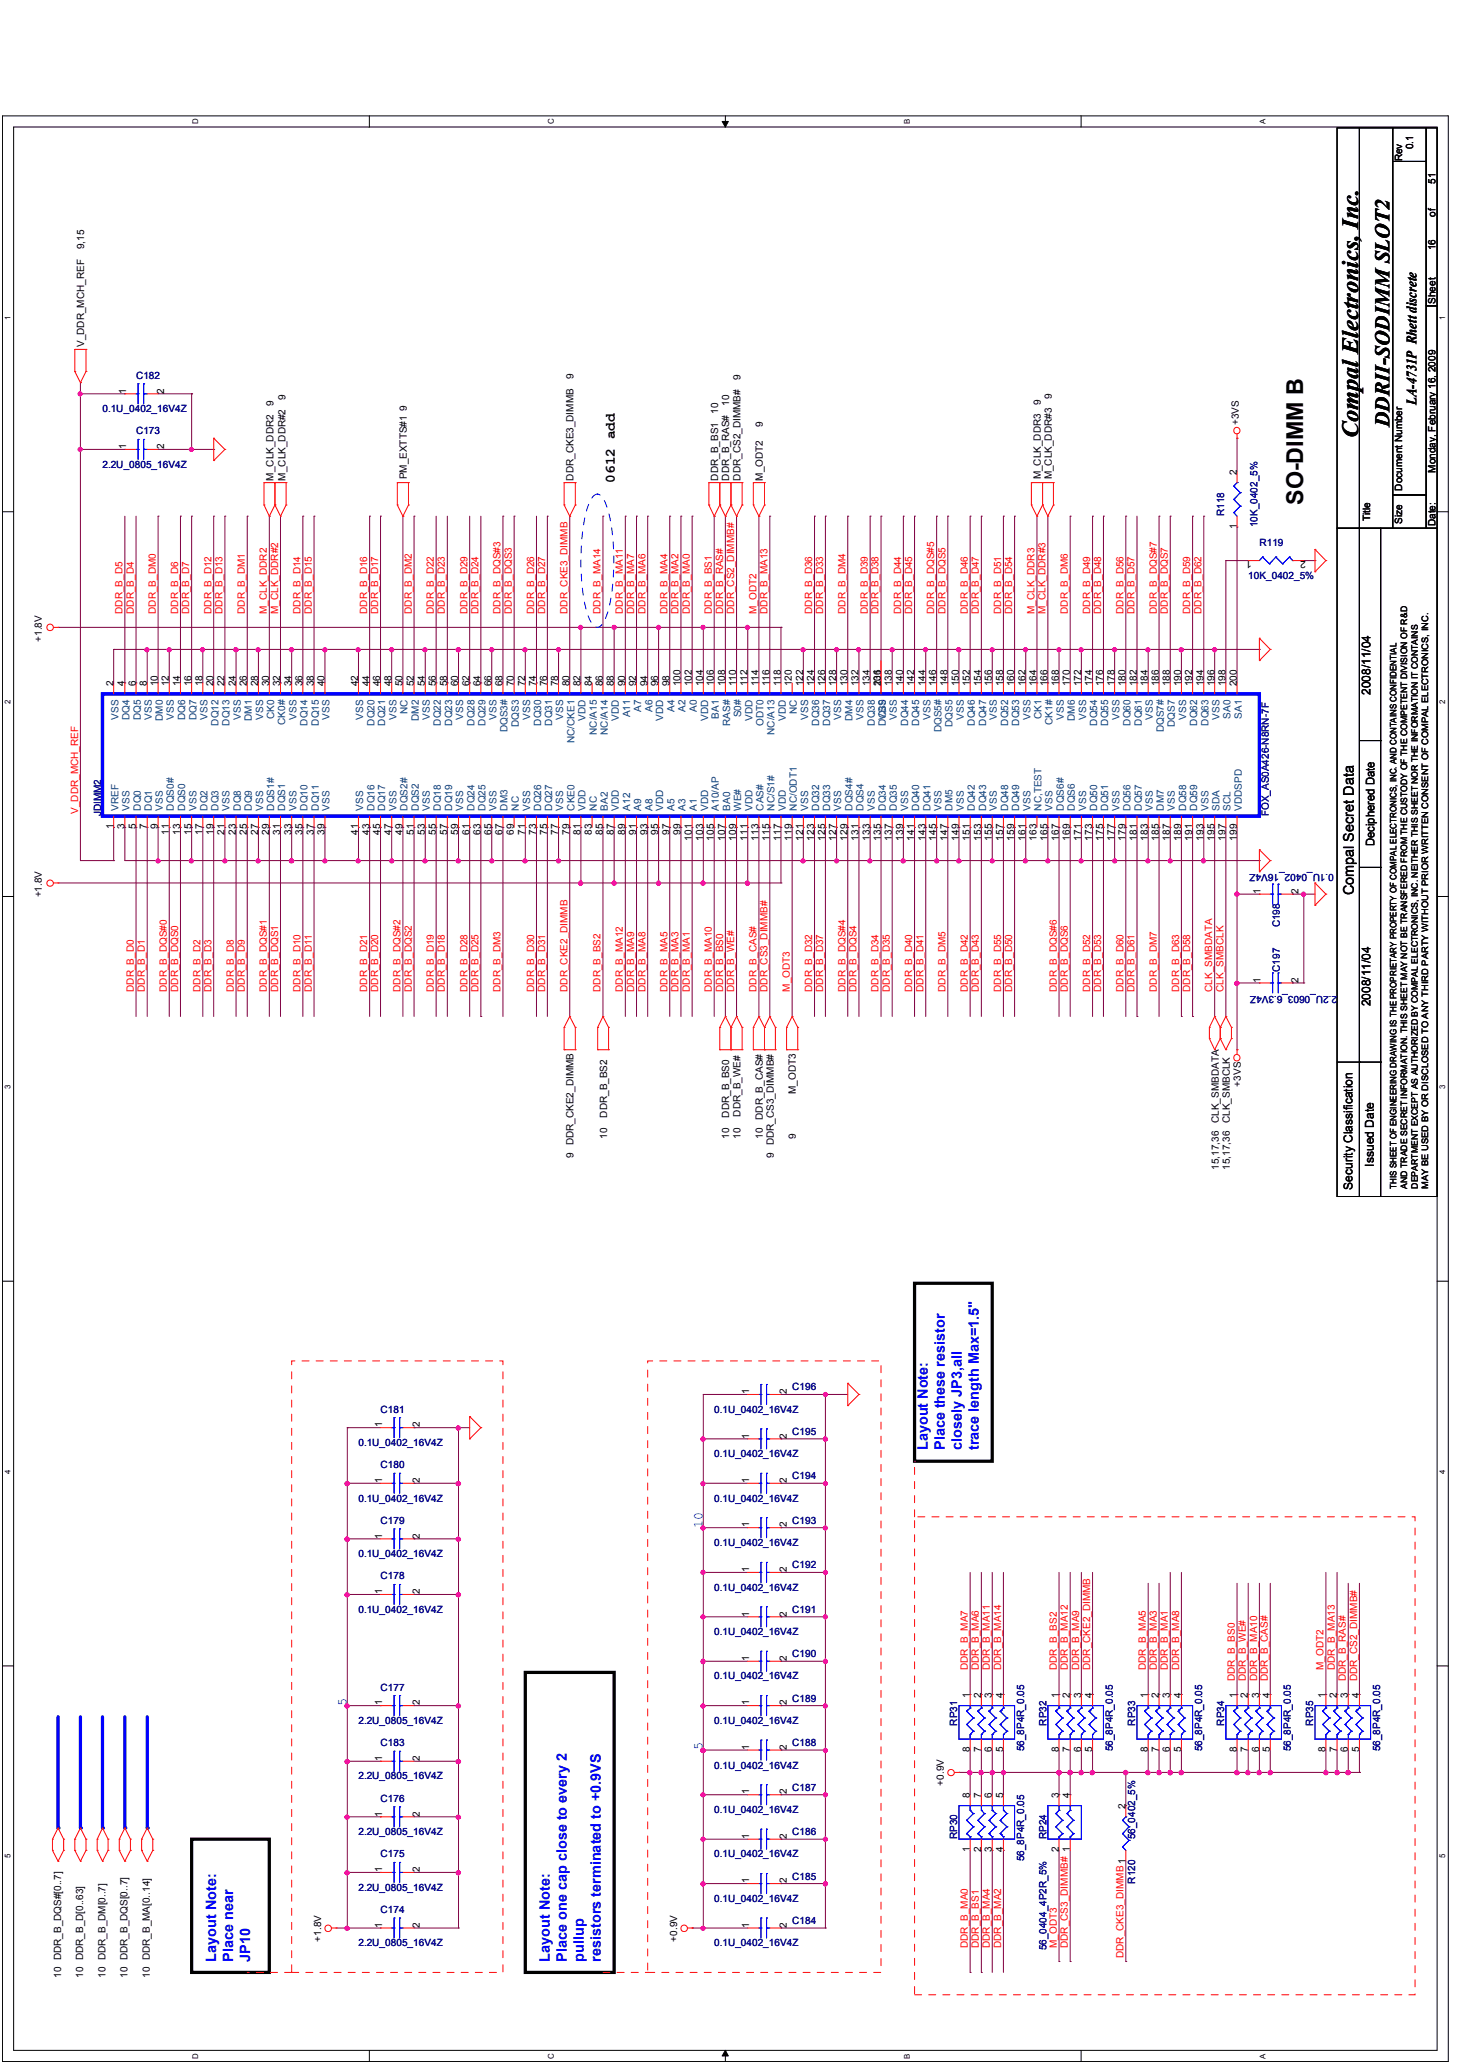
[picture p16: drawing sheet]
<svg xmlns="http://www.w3.org/2000/svg" width="210mm" height="297mm" viewBox="0 0 210 297" stroke-linecap="round" stroke-linejoin="round" font-family="sans-serif">
<defs><g id="words">
<g font-size="3.3">
<text x="195.4" y="63.1" transform="rotate(-90 195.4 63.1)">Compal Electronics, Inc.</text>
<text x="187.5" y="72.7" transform="rotate(-90 187.5 72.7)">SO-DIMM B</text>
</g>
<text font-size="3" x="199.9" y="61.5" transform="rotate(-90 199.9 61.5)">DDRII-SODIMM SLOT2</text>
<g font-size="2.1">
<text x="203.8" y="58.3" transform="rotate(-90 203.8 58.3)">LA-4731P Rhett discrete</text>
<text x="88.4" y="69.5" transform="rotate(-90 88.4 69.5)">0612 add</text>
<text x="194.8" y="128.8" transform="rotate(-90 194.8 128.8)">Compal Secret Data</text>
</g>
<g font-size="2.1" fill="#00f">
<text x="133.5" y="208.7" transform="rotate(-90 133.5 208.7)">Layout Note:</text>
<text x="135.9" y="208.7" transform="rotate(-90 135.9 208.7)">Place these resistor</text>
<text x="138.4" y="208.7" transform="rotate(-90 138.4 208.7)">closely JP3,all</text>
<text x="140.8" y="208.7" transform="rotate(-90 140.8 208.7)">trace length Max=1.5&quot;</text>
<text x="31.1" y="282.3" transform="rotate(-90 31.1 282.3)">Layout Note:</text>
<text x="33.5" y="282.3" transform="rotate(-90 33.5 282.3)">Place near</text>
<text x="36" y="282.3" transform="rotate(-90 36 282.3)">JP10</text>
<text x="79.1" y="282.3" transform="rotate(-90 79.1 282.3)">Layout Note:</text>
<text x="81.5" y="282.3" transform="rotate(-90 81.5 282.3)">Place one cap close to every 2</text>
<text x="84" y="282.3" transform="rotate(-90 84 282.3)">pullup</text>
<text x="86.5" y="282.3" transform="rotate(-90 86.5 282.3)">resistors terminated to +0.9VS</text>
</g>
<g font-size="1.9" fill="#00f">
<text x="101.1" y="219.9" transform="rotate(-90 101.1 219.9)">10</text>
<text x="49.8" y="245.5" transform="rotate(-90 49.8 245.5)">5</text>
<text x="101.1" y="251.9" transform="rotate(-90 101.1 251.9)">5</text>
</g>
<g font-size="1.7">
<text x="197.2" y="100" transform="rotate(-90 197.2 100)">2008/11/04</text>
<text x="197.7" y="121.8" transform="rotate(-90 197.7 121.8)">Deciphered Date</text>
<text x="197.2" y="144.8" transform="rotate(-90 197.2 144.8)">2008/11/04</text>
<text x="197.7" y="167.9" transform="rotate(-90 197.7 167.9)">Issued Date</text>
<text x="194.6" y="171.2" transform="rotate(-90 194.6 171.2)">Security Classification</text>
</g>
<g font-size="1.4">
<text x="201.7" y="23.2" transform="rotate(-90 201.7 23.2)">Rev</text>
<text x="203.3" y="21.5" transform="rotate(-90 203.3 21.5)">0.1</text>
<text x="206.5" y="26.4" transform="rotate(-90 206.5 26.4)">51</text>
<text x="12.1" y="35.9" transform="rotate(-90 12.1 35.9)">9,15</text>
<text x="206.5" y="31.2" transform="rotate(-90 206.5 31.2)">of</text>
<text x="206.5" y="36" transform="rotate(-90 206.5 36)">16</text>
<text x="206.5" y="43.7" transform="rotate(-90 206.5 43.7)">Sheet</text>
<text x="12.1" y="49.9" transform="rotate(-90 12.1 49.9)">V_DDR_MCH_REF</text>
<text x="18.2" y="56.6" transform="rotate(-90 18.2 56.6)">1</text>
<text x="23.6" y="56.6" transform="rotate(-90 23.6 56.6)">2</text>
<text x="39.3" y="58.4" transform="rotate(-90 39.3 58.4)">9</text>
<text x="41.1" y="57.6" transform="rotate(-90 41.1 57.6)">9</text>
<text x="82.5" y="54.6" transform="rotate(-90 82.5 54.6)">9</text>
<text x="103.3" y="59.6" transform="rotate(-90 103.3 59.6)">10</text>
<text x="104.9" y="58.4" transform="rotate(-90 104.9 58.4)">10</text>
<text x="106.5" y="54.7" transform="rotate(-90 106.5 54.7)">9</text>
<text x="149.7" y="58.3" transform="rotate(-90 149.7 58.3)">9</text>
<text x="151.3" y="57.5" transform="rotate(-90 151.3 57.5)">9</text>
<text x="18.2" y="64.6" transform="rotate(-90 18.2 64.6)">1</text>
<text x="23.6" y="64.6" transform="rotate(-90 23.6 64.6)">2</text>
<text x="109.7" y="61.5" transform="rotate(-90 109.7 61.5)">9</text>
<text x="178.2" y="61.2" transform="rotate(-90 178.2 61.2)">+3VS</text>
<text x="39.3" y="69.2" transform="rotate(-90 39.3 69.2)">M_CLK_DDR2</text>
<text x="41.1" y="69.2" transform="rotate(-90 41.1 69.2)">M_CLK_DDR#2</text>
<text x="58.5" y="69" transform="rotate(-90 58.5 69)">PM_EXTTS#1 9</text>
<text x="82.5" y="69.2" transform="rotate(-90 82.5 69.2)">DDR_CKE3_DIMMB</text>
<text x="103.3" y="69.2" transform="rotate(-90 103.3 69.2)">DDR_B_BS1</text>
<text x="104.9" y="69.2" transform="rotate(-90 104.9 69.2)">DDR_B_RAS#</text>
<text x="106.5" y="69.2" transform="rotate(-90 106.5 69.2)">DDR_CS2_DIMMB#</text>
<text x="109.7" y="69.2" transform="rotate(-90 109.7 69.2)">M_ODT2</text>
<text x="149.7" y="69" transform="rotate(-90 149.7 69)">M_CLK_DDR3</text>
<text x="151.3" y="69" transform="rotate(-90 151.3 69)">M_CLK_DDR#3</text>
<text x="177.9" y="68.4" transform="rotate(-90 177.9 68.4)">2</text>
<text x="201.7" y="70.6" transform="rotate(-90 201.7 70.6)">Document Number</text>
<text x="206.5" y="68" transform="rotate(-90 206.5 68)">Monday, February 16, 2009</text>
<text x="177.9" y="76.2" transform="rotate(-90 177.9 76.2)">1</text>
<text x="197.1" y="75" transform="rotate(-90 197.1 75)">Title</text>
<text x="201.7" y="75.4" transform="rotate(-90 201.7 75.4)">Size</text>
<text x="206.5" y="75.7" transform="rotate(-90 206.5 75.7)">Date:</text>
<text x="180.1" y="80.7" transform="rotate(-180 180.1 80.7)">1</text>
<text x="187.9" y="80.7" transform="rotate(-180 187.9 80.7)">2</text>
<text x="6" y="92.4" transform="rotate(-90 6 92.4)">+1.8V</text>
<text x="16.3" y="98.8" transform="rotate(-90 16.3 98.8)">2</text>
<text x="17.9" y="98.8" transform="rotate(-90 17.9 98.8)">4</text>
<text x="19.5" y="98.8" transform="rotate(-90 19.5 98.8)">6</text>
<text x="21.1" y="98.8" transform="rotate(-90 21.1 98.8)">8</text>
<text x="22.7" y="98.8" transform="rotate(-90 22.7 98.8)">10</text>
<text x="24.3" y="98.8" transform="rotate(-90 24.3 98.8)">12</text>
<text x="25.9" y="98.8" transform="rotate(-90 25.9 98.8)">14</text>
<text x="27.5" y="98.8" transform="rotate(-90 27.5 98.8)">16</text>
<text x="29.1" y="98.8" transform="rotate(-90 29.1 98.8)">18</text>
<text x="30.7" y="98.8" transform="rotate(-90 30.7 98.8)">20</text>
<text x="32.3" y="98.8" transform="rotate(-90 32.3 98.8)">22</text>
<text x="33.9" y="98.8" transform="rotate(-90 33.9 98.8)">24</text>
<text x="35.5" y="98.8" transform="rotate(-90 35.5 98.8)">26</text>
<text x="37.1" y="98.8" transform="rotate(-90 37.1 98.8)">28</text>
<text x="38.7" y="98.8" transform="rotate(-90 38.7 98.8)">30</text>
<text x="40.3" y="98.8" transform="rotate(-90 40.3 98.8)">32</text>
<text x="41.9" y="98.8" transform="rotate(-90 41.9 98.8)">34</text>
<text x="43.5" y="98.8" transform="rotate(-90 43.5 98.8)">36</text>
<text x="45.1" y="98.8" transform="rotate(-90 45.1 98.8)">38</text>
<text x="46.7" y="98.8" transform="rotate(-90 46.7 98.8)">40</text>
<text x="51.5" y="98.8" transform="rotate(-90 51.5 98.8)">42</text>
<text x="53.1" y="98.8" transform="rotate(-90 53.1 98.8)">44</text>
<text x="54.7" y="98.8" transform="rotate(-90 54.7 98.8)">46</text>
<text x="56.3" y="98.8" transform="rotate(-90 56.3 98.8)">48</text>
<text x="57.9" y="98.8" transform="rotate(-90 57.9 98.8)">50</text>
<text x="59.5" y="98.8" transform="rotate(-90 59.5 98.8)">52</text>
<text x="61.1" y="98.8" transform="rotate(-90 61.1 98.8)">54</text>
<text x="62.7" y="98.8" transform="rotate(-90 62.7 98.8)">56</text>
<text x="64.3" y="98.8" transform="rotate(-90 64.3 98.8)">58</text>
<text x="65.9" y="98.8" transform="rotate(-90 65.9 98.8)">60</text>
<text x="67.5" y="98.8" transform="rotate(-90 67.5 98.8)">62</text>
<text x="69.1" y="98.8" transform="rotate(-90 69.1 98.8)">64</text>
<text x="70.7" y="98.8" transform="rotate(-90 70.7 98.8)">66</text>
<text x="72.3" y="98.8" transform="rotate(-90 72.3 98.8)">68</text>
<text x="73.9" y="98.8" transform="rotate(-90 73.9 98.8)">70</text>
<text x="75.5" y="98.8" transform="rotate(-90 75.5 98.8)">72</text>
<text x="77.1" y="98.8" transform="rotate(-90 77.1 98.8)">74</text>
<text x="78.7" y="98.8" transform="rotate(-90 78.7 98.8)">76</text>
<text x="80.3" y="98.8" transform="rotate(-90 80.3 98.8)">78</text>
<text x="81.9" y="98.8" transform="rotate(-90 81.9 98.8)">80</text>
<text x="83.5" y="98.8" transform="rotate(-90 83.5 98.8)">82</text>
<text x="85.1" y="98.8" transform="rotate(-90 85.1 98.8)">84</text>
<text x="86.7" y="98.8" transform="rotate(-90 86.7 98.8)">86</text>
<text x="88.3" y="98.8" transform="rotate(-90 88.3 98.8)">88</text>
<text x="89.9" y="98.8" transform="rotate(-90 89.9 98.8)">90</text>
<text x="91.5" y="98.8" transform="rotate(-90 91.5 98.8)">92</text>
<text x="93.1" y="98.8" transform="rotate(-90 93.1 98.8)">94</text>
<text x="94.7" y="98.8" transform="rotate(-90 94.7 98.8)">96</text>
<text x="96.3" y="98.8" transform="rotate(-90 96.3 98.8)">98</text>
<text x="97.9" y="98.8" transform="rotate(-90 97.9 98.8)">100</text>
<text x="99.5" y="98.8" transform="rotate(-90 99.5 98.8)">102</text>
<text x="101.1" y="98.8" transform="rotate(-90 101.1 98.8)">104</text>
<text x="102.7" y="98.8" transform="rotate(-90 102.7 98.8)">106</text>
<text x="104.3" y="98.8" transform="rotate(-90 104.3 98.8)">108</text>
<text x="105.9" y="98.8" transform="rotate(-90 105.9 98.8)">110</text>
<text x="107.5" y="98.8" transform="rotate(-90 107.5 98.8)">112</text>
<text x="109.1" y="98.8" transform="rotate(-90 109.1 98.8)">114</text>
<text x="110.7" y="98.8" transform="rotate(-90 110.7 98.8)">116</text>
<text x="112.3" y="98.8" transform="rotate(-90 112.3 98.8)">118</text>
<text x="113.9" y="98.8" transform="rotate(-90 113.9 98.8)">120</text>
<text x="115.5" y="98.8" transform="rotate(-90 115.5 98.8)">122</text>
<text x="117.1" y="98.8" transform="rotate(-90 117.1 98.8)">124</text>
<text x="118.7" y="98.8" transform="rotate(-90 118.7 98.8)">126</text>
<text x="120.3" y="98.8" transform="rotate(-90 120.3 98.8)">128</text>
<text x="121.9" y="98.8" transform="rotate(-90 121.9 98.8)">130</text>
<text x="123.5" y="98.8" transform="rotate(-90 123.5 98.8)">132</text>
<text x="125.1" y="98.8" transform="rotate(-90 125.1 98.8)">134</text>
<text x="126.7" y="98.8" transform="rotate(-90 126.7 98.8)">136</text>
<text x="126.7" y="98.8" transform="rotate(-90 126.7 98.8)">201</text>
<text x="128.3" y="98.8" transform="rotate(-90 128.3 98.8)">138</text>
<text x="129.9" y="98.8" transform="rotate(-90 129.9 98.8)">140</text>
<text x="131.5" y="98.8" transform="rotate(-90 131.5 98.8)">142</text>
<text x="133.1" y="98.8" transform="rotate(-90 133.1 98.8)">144</text>
<text x="134.7" y="98.8" transform="rotate(-90 134.7 98.8)">146</text>
<text x="136.3" y="98.8" transform="rotate(-90 136.3 98.8)">148</text>
<text x="137.9" y="98.8" transform="rotate(-90 137.9 98.8)">150</text>
<text x="139.5" y="98.8" transform="rotate(-90 139.5 98.8)">152</text>
<text x="141.1" y="98.8" transform="rotate(-90 141.1 98.8)">154</text>
<text x="142.7" y="98.8" transform="rotate(-90 142.7 98.8)">156</text>
<text x="144.3" y="98.8" transform="rotate(-90 144.3 98.8)">158</text>
<text x="145.9" y="98.8" transform="rotate(-90 145.9 98.8)">160</text>
<text x="147.5" y="98.8" transform="rotate(-90 147.5 98.8)">162</text>
<text x="149.1" y="98.8" transform="rotate(-90 149.1 98.8)">164</text>
<text x="150.7" y="98.8" transform="rotate(-90 150.7 98.8)">166</text>
<text x="152.3" y="98.8" transform="rotate(-90 152.3 98.8)">168</text>
<text x="153.9" y="98.8" transform="rotate(-90 153.9 98.8)">170</text>
<text x="155.5" y="98.8" transform="rotate(-90 155.5 98.8)">172</text>
<text x="157.1" y="98.8" transform="rotate(-90 157.1 98.8)">174</text>
<text x="158.7" y="98.8" transform="rotate(-90 158.7 98.8)">176</text>
<text x="160.3" y="98.8" transform="rotate(-90 160.3 98.8)">178</text>
<text x="161.9" y="98.8" transform="rotate(-90 161.9 98.8)">180</text>
<text x="163.5" y="98.8" transform="rotate(-90 163.5 98.8)">182</text>
<text x="165.1" y="98.8" transform="rotate(-90 165.1 98.8)">184</text>
<text x="166.7" y="98.8" transform="rotate(-90 166.7 98.8)">186</text>
<text x="168.3" y="98.8" transform="rotate(-90 168.3 98.8)">188</text>
<text x="169.9" y="98.8" transform="rotate(-90 169.9 98.8)">190</text>
<text x="171.5" y="98.8" transform="rotate(-90 171.5 98.8)">192</text>
<text x="173.1" y="98.8" transform="rotate(-90 173.1 98.8)">194</text>
<text x="174.7" y="98.8" transform="rotate(-90 174.7 98.8)">196</text>
<text x="176.3" y="98.8" transform="rotate(-90 176.3 98.8)">198</text>
<text x="177.9" y="98.8" transform="rotate(-90 177.9 98.8)">200</text>
<text x="16.3" y="119.4" transform="rotate(-90 16.3 119.4)">1</text>
<text x="17.9" y="119.4" transform="rotate(-90 17.9 119.4)">3</text>
<text x="19.5" y="119.4" transform="rotate(-90 19.5 119.4)">5</text>
<text x="21.1" y="119.4" transform="rotate(-90 21.1 119.4)">7</text>
<text x="22.7" y="119.4" transform="rotate(-90 22.7 119.4)">9</text>
<text x="24.3" y="120.2" transform="rotate(-90 24.3 120.2)">11</text>
<text x="25.9" y="120.2" transform="rotate(-90 25.9 120.2)">13</text>
<text x="27.5" y="120.2" transform="rotate(-90 27.5 120.2)">15</text>
<text x="29.1" y="120.2" transform="rotate(-90 29.1 120.2)">17</text>
<text x="30.7" y="120.2" transform="rotate(-90 30.7 120.2)">19</text>
<text x="32.3" y="120.2" transform="rotate(-90 32.3 120.2)">21</text>
<text x="33.9" y="120.2" transform="rotate(-90 33.9 120.2)">23</text>
<text x="35.5" y="120.2" transform="rotate(-90 35.5 120.2)">25</text>
<text x="37.1" y="120.2" transform="rotate(-90 37.1 120.2)">27</text>
<text x="38.7" y="120.2" transform="rotate(-90 38.7 120.2)">29</text>
<text x="40.3" y="120.2" transform="rotate(-90 40.3 120.2)">31</text>
<text x="41.9" y="120.2" transform="rotate(-90 41.9 120.2)">33</text>
<text x="43.5" y="120.2" transform="rotate(-90 43.5 120.2)">35</text>
<text x="45.1" y="120.2" transform="rotate(-90 45.1 120.2)">37</text>
<text x="46.7" y="120.2" transform="rotate(-90 46.7 120.2)">39</text>
<text x="51.5" y="120.2" transform="rotate(-90 51.5 120.2)">41</text>
<text x="53.1" y="120.2" transform="rotate(-90 53.1 120.2)">43</text>
<text x="54.7" y="120.2" transform="rotate(-90 54.7 120.2)">45</text>
<text x="56.3" y="120.2" transform="rotate(-90 56.3 120.2)">47</text>
<text x="57.9" y="120.2" transform="rotate(-90 57.9 120.2)">49</text>
<text x="59.5" y="120.2" transform="rotate(-90 59.5 120.2)">51</text>
<text x="61.1" y="120.2" transform="rotate(-90 61.1 120.2)">53</text>
<text x="62.7" y="120.2" transform="rotate(-90 62.7 120.2)">55</text>
<text x="64.3" y="120.2" transform="rotate(-90 64.3 120.2)">57</text>
<text x="65.9" y="120.2" transform="rotate(-90 65.9 120.2)">59</text>
<text x="67.5" y="120.2" transform="rotate(-90 67.5 120.2)">61</text>
<text x="69.1" y="120.2" transform="rotate(-90 69.1 120.2)">63</text>
<text x="70.7" y="120.2" transform="rotate(-90 70.7 120.2)">65</text>
<text x="72.3" y="120.2" transform="rotate(-90 72.3 120.2)">67</text>
<text x="73.9" y="120.2" transform="rotate(-90 73.9 120.2)">69</text>
<text x="75.5" y="120.2" transform="rotate(-90 75.5 120.2)">71</text>
<text x="77.1" y="120.2" transform="rotate(-90 77.1 120.2)">73</text>
<text x="78.7" y="120.2" transform="rotate(-90 78.7 120.2)">75</text>
<text x="80.3" y="120.2" transform="rotate(-90 80.3 120.2)">77</text>
<text x="81.9" y="120.2" transform="rotate(-90 81.9 120.2)">79</text>
<text x="83.5" y="120.2" transform="rotate(-90 83.5 120.2)">81</text>
<text x="85.1" y="120.2" transform="rotate(-90 85.1 120.2)">83</text>
<text x="86.7" y="120.2" transform="rotate(-90 86.7 120.2)">85</text>
<text x="88.3" y="120.2" transform="rotate(-90 88.3 120.2)">87</text>
<text x="89.9" y="120.2" transform="rotate(-90 89.9 120.2)">89</text>
<text x="91.5" y="120.2" transform="rotate(-90 91.5 120.2)">91</text>
<text x="93.1" y="120.2" transform="rotate(-90 93.1 120.2)">93</text>
<text x="94.7" y="120.2" transform="rotate(-90 94.7 120.2)">95</text>
<text x="96.3" y="120.2" transform="rotate(-90 96.3 120.2)">97</text>
<text x="97.9" y="120.2" transform="rotate(-90 97.9 120.2)">99</text>
<text x="99.5" y="121" transform="rotate(-90 99.5 121)">101</text>
<text x="101.1" y="121" transform="rotate(-90 101.1 121)">103</text>
<text x="102.7" y="121" transform="rotate(-90 102.7 121)">105</text>
<text x="104.3" y="121" transform="rotate(-90 104.3 121)">107</text>
<text x="105.9" y="121" transform="rotate(-90 105.9 121)">109</text>
<text x="107.5" y="121" transform="rotate(-90 107.5 121)">111</text>
<text x="109.1" y="121" transform="rotate(-90 109.1 121)">113</text>
<text x="110.7" y="121" transform="rotate(-90 110.7 121)">115</text>
<text x="112.3" y="121" transform="rotate(-90 112.3 121)">117</text>
<text x="113.9" y="121" transform="rotate(-90 113.9 121)">119</text>
<text x="115.5" y="121" transform="rotate(-90 115.5 121)">121</text>
<text x="117.1" y="121" transform="rotate(-90 117.1 121)">123</text>
<text x="118.7" y="121" transform="rotate(-90 118.7 121)">125</text>
<text x="120.3" y="121" transform="rotate(-90 120.3 121)">127</text>
<text x="121.9" y="121" transform="rotate(-90 121.9 121)">129</text>
<text x="123.5" y="121" transform="rotate(-90 123.5 121)">131</text>
<text x="125.1" y="121" transform="rotate(-90 125.1 121)">133</text>
<text x="126.7" y="121" transform="rotate(-90 126.7 121)">135</text>
<text x="128.3" y="121" transform="rotate(-90 128.3 121)">137</text>
<text x="129.9" y="121" transform="rotate(-90 129.9 121)">139</text>
<text x="131.5" y="121" transform="rotate(-90 131.5 121)">141</text>
<text x="133.1" y="121" transform="rotate(-90 133.1 121)">143</text>
<text x="134.7" y="121" transform="rotate(-90 134.7 121)">145</text>
<text x="136.3" y="121" transform="rotate(-90 136.3 121)">147</text>
<text x="137.9" y="121" transform="rotate(-90 137.9 121)">149</text>
<text x="139.5" y="121" transform="rotate(-90 139.5 121)">151</text>
<text x="141.1" y="121" transform="rotate(-90 141.1 121)">153</text>
<text x="142.7" y="121" transform="rotate(-90 142.7 121)">155</text>
<text x="144.3" y="121" transform="rotate(-90 144.3 121)">157</text>
<text x="145.9" y="121" transform="rotate(-90 145.9 121)">159</text>
<text x="147.5" y="121" transform="rotate(-90 147.5 121)">161</text>
<text x="149.1" y="121" transform="rotate(-90 149.1 121)">163</text>
<text x="150.7" y="121" transform="rotate(-90 150.7 121)">165</text>
<text x="152.3" y="121" transform="rotate(-90 152.3 121)">167</text>
<text x="153.9" y="121" transform="rotate(-90 153.9 121)">169</text>
<text x="155.5" y="121" transform="rotate(-90 155.5 121)">171</text>
<text x="157.1" y="121" transform="rotate(-90 157.1 121)">173</text>
<text x="158.7" y="121" transform="rotate(-90 158.7 121)">175</text>
<text x="160.3" y="121" transform="rotate(-90 160.3 121)">177</text>
<text x="161.9" y="121" transform="rotate(-90 161.9 121)">179</text>
<text x="163.5" y="121" transform="rotate(-90 163.5 121)">181</text>
<text x="165.1" y="121" transform="rotate(-90 165.1 121)">183</text>
<text x="166.7" y="121" transform="rotate(-90 166.7 121)">185</text>
<text x="168.3" y="121" transform="rotate(-90 168.3 121)">187</text>
<text x="169.9" y="121" transform="rotate(-90 169.9 121)">189</text>
<text x="171.5" y="121" transform="rotate(-90 171.5 121)">191</text>
<text x="173.1" y="121" transform="rotate(-90 173.1 121)">193</text>
<text x="174.7" y="121" transform="rotate(-90 174.7 121)">195</text>
<text x="176.3" y="121" transform="rotate(-90 176.3 121)">197</text>
<text x="177.9" y="121" transform="rotate(-90 177.9 121)">199</text>
<text x="6" y="129.1" transform="rotate(-90 6 129.1)">+1.8V</text>
<text x="181.4" y="128.6" transform="rotate(-90 181.4 128.6)">1</text>
<text x="186.8" y="128.6" transform="rotate(-90 186.8 128.6)">2</text>
<text x="181.4" y="141.4" transform="rotate(-90 181.4 141.4)">1</text>
<text x="186.8" y="141.4" transform="rotate(-90 186.8 141.4)">2</text>
<text x="87.3" y="160.8" transform="rotate(-90 87.3 160.8)">DDR_B_BS2</text>
<text x="104.9" y="160.8" transform="rotate(-90 104.9 160.8)">DDR_B_BS0</text>
<text x="106.5" y="160.7" transform="rotate(-90 106.5 160.7)">DDR_B_WE#</text>
<text x="109.7" y="161.1" transform="rotate(-90 109.7 161.1)">DDR_B_CAS#</text>
<text x="114.5" y="157.5" transform="rotate(-90 114.5 157.5)">M_ODT3</text>
<text x="175.3" y="161.6" transform="rotate(-90 175.3 161.6)">CLK_SMBDATA</text>
<text x="176.9" y="161.6" transform="rotate(-90 176.9 161.6)">CLK_SMBCLK</text>
<text x="178.5" y="156.4" transform="rotate(-90 178.5 156.4)">+3VS</text>
<text x="82.5" y="166.6" transform="rotate(-90 82.5 166.6)">9 DDR_CKE2_DIMMB</text>
<text x="87.3" y="163.9" transform="rotate(-90 87.3 163.9)">10</text>
<text x="104.9" y="163.9" transform="rotate(-90 104.9 163.9)">10</text>
<text x="106.5" y="163.9" transform="rotate(-90 106.5 163.9)">10</text>
<text x="109.7" y="163.9" transform="rotate(-90 109.7 163.9)">10</text>
<text x="111.3" y="166.6" transform="rotate(-90 111.3 166.6)">9 DDR_CS3_DIMMB#</text>
<text x="114.5" y="163.9" transform="rotate(-90 114.5 163.9)">9</text>
<text x="175.3" y="168.3" transform="rotate(-90 175.3 168.3)">15,17,36</text>
<text x="176.9" y="168.3" transform="rotate(-90 176.9 168.3)">15,17,36</text>
<text x="107.8" y="200.6" transform="rotate(-90 107.8 200.6)">1</text>
<text x="113.2" y="200.6" transform="rotate(-90 113.2 200.6)">2</text>
<text x="55" y="205.4" transform="rotate(-90 55 205.4)">1</text>
<text x="60.4" y="205.4" transform="rotate(-90 60.4 205.4)">2</text>
<text x="107.8" y="207" transform="rotate(-90 107.8 207)">1</text>
<text x="113.2" y="207" transform="rotate(-90 113.2 207)">2</text>
<text x="55" y="213.4" transform="rotate(-90 55 213.4)">1</text>
<text x="60.4" y="213.4" transform="rotate(-90 60.4 213.4)">2</text>
<text x="107.8" y="213.4" transform="rotate(-90 107.8 213.4)">1</text>
<text x="113.2" y="213.4" transform="rotate(-90 113.2 213.4)">2</text>
<text x="55" y="221.4" transform="rotate(-90 55 221.4)">1</text>
<text x="60.4" y="221.4" transform="rotate(-90 60.4 221.4)">2</text>
<text x="107.8" y="219.8" transform="rotate(-90 107.8 219.8)">1</text>
<text x="113.2" y="219.8" transform="rotate(-90 113.2 219.8)">2</text>
<text x="107.8" y="226.2" transform="rotate(-90 107.8 226.2)">1</text>
<text x="113.2" y="226.2" transform="rotate(-90 113.2 226.2)">2</text>
<text x="55" y="229.4" transform="rotate(-90 55 229.4)">1</text>
<text x="60.4" y="229.4" transform="rotate(-90 60.4 229.4)">2</text>
<text x="107.8" y="232.6" transform="rotate(-90 107.8 232.6)">1</text>
<text x="113.2" y="232.6" transform="rotate(-90 113.2 232.6)">2</text>
<text x="107.8" y="239" transform="rotate(-90 107.8 239)">1</text>
<text x="113.2" y="239" transform="rotate(-90 113.2 239)">2</text>
<text x="55" y="245.4" transform="rotate(-90 55 245.4)">1</text>
<text x="60.4" y="245.4" transform="rotate(-90 60.4 245.4)">2</text>
<text x="107.8" y="245.4" transform="rotate(-90 107.8 245.4)">1</text>
<text x="113.2" y="245.4" transform="rotate(-90 113.2 245.4)">2</text>
<text x="139.5" y="244.4" transform="rotate(-90 139.5 244.4)">1</text>
<text x="141.1" y="244.4" transform="rotate(-90 141.1 244.4)">2</text>
<text x="142.7" y="244.4" transform="rotate(-90 142.7 244.4)">3</text>
<text x="144.3" y="244.4" transform="rotate(-90 144.3 244.4)">4</text>
<text x="152.3" y="244.4" transform="rotate(-90 152.3 244.4)">1</text>
<text x="153.9" y="244.4" transform="rotate(-90 153.9 244.4)">2</text>
<text x="155.5" y="244.4" transform="rotate(-90 155.5 244.4)">3</text>
<text x="157.1" y="244.4" transform="rotate(-90 157.1 244.4)">4</text>
<text x="165.1" y="244.4" transform="rotate(-90 165.1 244.4)">1</text>
<text x="166.7" y="244.4" transform="rotate(-90 166.7 244.4)">2</text>
<text x="168.3" y="244.4" transform="rotate(-90 168.3 244.4)">3</text>
<text x="169.9" y="244.4" transform="rotate(-90 169.9 244.4)">4</text>
<text x="177.9" y="244.4" transform="rotate(-90 177.9 244.4)">1</text>
<text x="179.5" y="244.4" transform="rotate(-90 179.5 244.4)">2</text>
<text x="181.1" y="244.4" transform="rotate(-90 181.1 244.4)">3</text>
<text x="182.7" y="244.4" transform="rotate(-90 182.7 244.4)">4</text>
<text x="190.7" y="244.4" transform="rotate(-90 190.7 244.4)">1</text>
<text x="192.3" y="244.4" transform="rotate(-90 192.3 244.4)">2</text>
<text x="193.9" y="244.4" transform="rotate(-90 193.9 244.4)">3</text>
<text x="195.5" y="244.4" transform="rotate(-90 195.5 244.4)">4</text>
<text x="107.8" y="251.8" transform="rotate(-90 107.8 251.8)">1</text>
<text x="113.2" y="251.8" transform="rotate(-90 113.2 251.8)">2</text>
<text x="55" y="253.4" transform="rotate(-90 55 253.4)">1</text>
<text x="60.4" y="253.4" transform="rotate(-90 60.4 253.4)">2</text>
<text x="135.8" y="257" transform="rotate(-90 135.8 257)">+0.9V</text>
<text x="139.5" y="252.2" transform="rotate(-90 139.5 252.2)">8</text>
<text x="141.1" y="252.2" transform="rotate(-90 141.1 252.2)">7</text>
<text x="142.7" y="252.2" transform="rotate(-90 142.7 252.2)">6</text>
<text x="144.3" y="252.2" transform="rotate(-90 144.3 252.2)">5</text>
<text x="152.3" y="252.2" transform="rotate(-90 152.3 252.2)">8</text>
<text x="153.9" y="252.2" transform="rotate(-90 153.9 252.2)">7</text>
<text x="155.5" y="252.2" transform="rotate(-90 155.5 252.2)">6</text>
<text x="157.1" y="252.2" transform="rotate(-90 157.1 252.2)">5</text>
<text x="165.1" y="252.2" transform="rotate(-90 165.1 252.2)">8</text>
<text x="166.7" y="252.2" transform="rotate(-90 166.7 252.2)">7</text>
<text x="168.3" y="252.2" transform="rotate(-90 168.3 252.2)">6</text>
<text x="169.9" y="252.2" transform="rotate(-90 169.9 252.2)">5</text>
<text x="177.9" y="252.2" transform="rotate(-90 177.9 252.2)">8</text>
<text x="179.5" y="252.2" transform="rotate(-90 179.5 252.2)">7</text>
<text x="181.1" y="252.2" transform="rotate(-90 181.1 252.2)">6</text>
<text x="182.7" y="252.2" transform="rotate(-90 182.7 252.2)">5</text>
<text x="190.7" y="252.2" transform="rotate(-90 190.7 252.2)">8</text>
<text x="192.3" y="252.2" transform="rotate(-90 192.3 252.2)">7</text>
<text x="193.9" y="252.2" transform="rotate(-90 193.9 252.2)">6</text>
<text x="195.5" y="252.2" transform="rotate(-90 195.5 252.2)">5</text>
<text x="55" y="261.4" transform="rotate(-90 55 261.4)">1</text>
<text x="60.4" y="261.4" transform="rotate(-90 60.4 261.4)">2</text>
<text x="107.8" y="258.3" transform="rotate(-90 107.8 258.3)">1</text>
<text x="113.2" y="258.3" transform="rotate(-90 113.2 258.3)">2</text>
<text x="139.5" y="258.8" transform="rotate(-90 139.5 258.8)">8</text>
<text x="141.1" y="258.8" transform="rotate(-90 141.1 258.8)">7</text>
<text x="142.7" y="258.8" transform="rotate(-90 142.7 258.8)">6</text>
<text x="144.3" y="258.8" transform="rotate(-90 144.3 258.8)">5</text>
<text x="152.3" y="258.8" transform="rotate(-90 152.3 258.8)">3</text>
<text x="153.9" y="258.8" transform="rotate(-90 153.9 258.8)">4</text>
<text x="161.9" y="260.4" transform="rotate(-90 161.9 260.4)">2</text>
<text x="55" y="269.4" transform="rotate(-90 55 269.4)">1</text>
<text x="60.4" y="269.4" transform="rotate(-90 60.4 269.4)">2</text>
<text x="107.8" y="264.6" transform="rotate(-90 107.8 264.6)">1</text>
<text x="113.2" y="264.6" transform="rotate(-90 113.2 264.6)">2</text>
<text x="139.5" y="266.6" transform="rotate(-90 139.5 266.6)">1</text>
<text x="141.1" y="266.6" transform="rotate(-90 141.1 266.6)">2</text>
<text x="142.7" y="266.6" transform="rotate(-90 142.7 266.6)">3</text>
<text x="144.3" y="266.6" transform="rotate(-90 144.3 266.6)">4</text>
<text x="152.3" y="266.6" transform="rotate(-90 152.3 266.6)">2</text>
<text x="107.8" y="271" transform="rotate(-90 107.8 271)">1</text>
<text x="113.2" y="271" transform="rotate(-90 113.2 271)">2</text>
<text x="46.2" y="279.4" transform="rotate(-90 46.2 279.4)">+1.8V</text>
<text x="55" y="277.4" transform="rotate(-90 55 277.4)">1</text>
<text x="60.4" y="277.4" transform="rotate(-90 60.4 277.4)">2</text>
<text x="97.4" y="279.4" transform="rotate(-90 97.4 279.4)">+0.9V</text>
<text x="107.8" y="277.4" transform="rotate(-90 107.8 277.4)">1</text>
<text x="113.2" y="277.4" transform="rotate(-90 113.2 277.4)">2</text>
<text x="8.8" y="284.7" transform="rotate(-90 8.8 284.7)">10 DDR_B_DQS#[0..7]</text>
<text x="12" y="284.7" transform="rotate(-90 12 284.7)">10 DDR_B_D[0..63]</text>
<text x="15.2" y="284.7" transform="rotate(-90 15.2 284.7)">10 DDR_B_DM[0..7]</text>
<text x="18.3" y="284.7" transform="rotate(-90 18.3 284.7)">10 DDR_B_DQS[0..7]</text>
<text x="21.6" y="284.7" transform="rotate(-90 21.6 284.7)">10 DDR_B_MA[0..14]</text>
</g>
<g font-size="1.4" fill="#000080">
<text x="14.7" y="59.3">0.1U_0402_16V4Z</text>
<text x="19.6" y="54.5">C182</text>
<text x="19.6" y="62.5">C173</text>
<text x="14.7" y="67.3">2.2U_0805_16V4Z</text>
<text x="176.1" y="74.3" transform="rotate(-90 176.1 74.3)">R118</text>
<text x="180.9" y="75.9" transform="rotate(-90 180.9 75.9)">10K_0402_5%</text>
<text x="179.6" y="83.3">10K_0402_5%</text>
<text x="181.2" y="78.5">R119</text>
<text x="14.5" y="117.5" transform="rotate(-90 14.5 117.5)">JDIMM2</text>
<text x="182.5" y="117.5" transform="rotate(-90 182.5 117.5)">FOX_AS0A426-N8RN-7F</text>
<text x="191.9" y="125.7" transform="rotate(-180 191.9 125.7)">0.1U_0402_16V4Z</text>
<text x="184.1" y="133.5" transform="rotate(-90 184.1 133.5)">C198</text>
<text x="184.1" y="139.9" transform="rotate(-90 184.1 139.9)">C197</text>
<text x="192.4" y="143.3" transform="rotate(-180 192.4 143.3)">2.2U_0603_6.3V4Z</text>
<text x="54.7" y="203.3">C181</text>
<text x="102.7" y="203.3">0.1U_0402_16V4Z</text>
<text x="114" y="200.1">C196</text>
<text x="51.6" y="208.1">0.1U_0402_16V4Z</text>
<text x="102.7" y="209.7">0.1U_0402_16V4Z</text>
<text x="114" y="206.5">C195</text>
<text x="54.7" y="211.3">C180</text>
<text x="114" y="212.9">C194</text>
<text x="51.6" y="216.1">0.1U_0402_16V4Z</text>
<text x="54.7" y="219.3">C179</text>
<text x="102.7" y="216.1">0.1U_0402_16V4Z</text>
<text x="114" y="219.3">C193</text>
<text x="51.6" y="224.1">0.1U_0402_16V4Z</text>
<text x="54.7" y="227.3">C178</text>
<text x="102.7" y="222.5">0.1U_0402_16V4Z</text>
<text x="114" y="225.7">C192</text>
<text x="51.6" y="232.1">0.1U_0402_16V4Z</text>
<text x="102.7" y="228.9">0.1U_0402_16V4Z</text>
<text x="114" y="232.1">C191</text>
<text x="102.7" y="235.3">0.1U_0402_16V4Z</text>
<text x="114" y="238.5">C190</text>
<text x="54.7" y="243.3">C177</text>
<text x="102.7" y="241.7">0.1U_0402_16V4Z</text>
<text x="114" y="244.9">C189</text>
<text x="51.6" y="248.1">2.2U_0805_16V4Z</text>
<text x="54.7" y="251.3">C183</text>
<text x="102.7" y="248.1">0.1U_0402_16V4Z</text>
<text x="114" y="251.3">C188</text>
<text x="137.7" y="248.3" transform="rotate(-90 137.7 248.3)">RP31</text>
<text x="150.5" y="248.3" transform="rotate(-90 150.5 248.3)">RP32</text>
<text x="163.3" y="248.3" transform="rotate(-90 163.3 248.3)">RP33</text>
<text x="176.1" y="248.3" transform="rotate(-90 176.1 248.3)">RP34</text>
<text x="188.9" y="248.3" transform="rotate(-90 188.9 248.3)">RP35</text>
<text x="51.6" y="256.1">2.2U_0805_16V4Z</text>
<text x="102.7" y="254.5">0.1U_0402_16V4Z</text>
<text x="114" y="257.7">C187</text>
<text x="147.3" y="252" transform="rotate(-90 147.3 252)">56_8P4R_0.05</text>
<text x="160.1" y="252" transform="rotate(-90 160.1 252)">56_8P4R_0.05</text>
<text x="172.9" y="252" transform="rotate(-90 172.9 252)">56_8P4R_0.05</text>
<text x="185.7" y="252" transform="rotate(-90 185.7 252)">56_8P4R_0.05</text>
<text x="198.5" y="252" transform="rotate(-90 198.5 252)">56_8P4R_0.05</text>
<text x="54.7" y="259.3">C176</text>
<text x="102.7" y="260.9">0.1U_0402_16V4Z</text>
<text x="51.6" y="264.1">2.2U_0805_16V4Z</text>
<text x="54.7" y="267.3">C175</text>
<text x="102.7" y="267.3">0.1U_0402_16V4Z</text>
<text x="114" y="264.1">C186</text>
<text x="137.7" y="264.7" transform="rotate(-90 137.7 264.7)">RP30</text>
<text x="147.3" y="267.9" transform="rotate(-90 147.3 267.9)">56_8P4R_0.05</text>
<text x="150.5" y="264.7" transform="rotate(-90 150.5 264.7)">RP24</text>
<text x="163.3" y="264.7" transform="rotate(-90 163.3 264.7)">56_0402_5%</text>
<text x="51.6" y="272.1">2.2U_0805_16V4Z</text>
<text x="54.7" y="275.3">C174</text>
<text x="102.7" y="273.7">0.1U_0402_16V4Z</text>
<text x="114" y="270.5">C185</text>
<text x="163.3" y="271.1" transform="rotate(-90 163.3 271.1)">R120</text>
<text x="51.6" y="280.1">2.2U_0805_16V4Z</text>
<text x="102.7" y="280.1">0.1U_0402_16V4Z</text>
<text x="114" y="276.9">C184</text>
<text x="150.5" y="280.7" transform="rotate(-90 150.5 280.7)">56_0404_4P2R_5%</text>
</g>
<g font-size="1.4" fill="#f00">
<text x="17.6" y="88.3" transform="rotate(-90 17.6 88.3)">DDR_B_D5</text>
<text x="19.2" y="88.3" transform="rotate(-90 19.2 88.3)">DDR_B_D4</text>
<text x="22.4" y="88.3" transform="rotate(-90 22.4 88.3)">DDR_B_DM0</text>
<text x="25.6" y="88.3" transform="rotate(-90 25.6 88.3)">DDR_B_D6</text>
<text x="27.2" y="88.3" transform="rotate(-90 27.2 88.3)">DDR_B_D7</text>
<text x="30.4" y="88.3" transform="rotate(-90 30.4 88.3)">DDR_B_D12</text>
<text x="32" y="88.3" transform="rotate(-90 32 88.3)">DDR_B_D13</text>
<text x="35.2" y="88.3" transform="rotate(-90 35.2 88.3)">DDR_B_DM1</text>
<text x="38.4" y="88.3" transform="rotate(-90 38.4 88.3)">M_CLK_DDR2</text>
<text x="40" y="88.3" transform="rotate(-90 40 88.3)">M_CLK_DDR#2</text>
<text x="43.2" y="88.3" transform="rotate(-90 43.2 88.3)">DDR_B_D14</text>
<text x="44.8" y="88.3" transform="rotate(-90 44.8 88.3)">DDR_B_D15</text>
<text x="52.8" y="88.3" transform="rotate(-90 52.8 88.3)">DDR_B_D16</text>
<text x="54.4" y="88.3" transform="rotate(-90 54.4 88.3)">DDR_B_D17</text>
<text x="59.2" y="88.3" transform="rotate(-90 59.2 88.3)">DDR_B_DM2</text>
<text x="62.4" y="88.3" transform="rotate(-90 62.4 88.3)">DDR_B_D22</text>
<text x="64" y="88.3" transform="rotate(-90 64 88.3)">DDR_B_D23</text>
<text x="67.2" y="88.3" transform="rotate(-90 67.2 88.3)">DDR_B_D29</text>
<text x="68.8" y="88.3" transform="rotate(-90 68.8 88.3)">DDR_B_D24</text>
<text x="72" y="88.3" transform="rotate(-90 72 88.3)">DDR_B_DQS#3</text>
<text x="73.6" y="88.3" transform="rotate(-90 73.6 88.3)">DDR_B_DQS3</text>
<text x="76.8" y="88.3" transform="rotate(-90 76.8 88.3)">DDR_B_D26</text>
<text x="78.4" y="88.3" transform="rotate(-90 78.4 88.3)">DDR_B_D27</text>
<text x="81.6" y="88.3" transform="rotate(-90 81.6 88.3)">DDR_CKE3_DIMMB</text>
<text x="86.4" y="88.3" transform="rotate(-90 86.4 88.3)">DDR_B_MA14</text>
<text x="89.6" y="88.3" transform="rotate(-90 89.6 88.3)">DDR_B_MA11</text>
<text x="91.2" y="88.3" transform="rotate(-90 91.2 88.3)">DDR_B_MA7</text>
<text x="92.8" y="88.3" transform="rotate(-90 92.8 88.3)">DDR_B_MA6</text>
<text x="96" y="88.3" transform="rotate(-90 96 88.3)">DDR_B_MA4</text>
<text x="97.6" y="88.3" transform="rotate(-90 97.6 88.3)">DDR_B_MA2</text>
<text x="99.2" y="88.3" transform="rotate(-90 99.2 88.3)">DDR_B_MA0</text>
<text x="102.4" y="88.3" transform="rotate(-90 102.4 88.3)">DDR_B_BS1</text>
<text x="104" y="88.3" transform="rotate(-90 104 88.3)">DDR_B_RAS#</text>
<text x="105.6" y="88.3" transform="rotate(-90 105.6 88.3)">DDR_CS2_DIMMB#</text>
<text x="108.8" y="88.3" transform="rotate(-90 108.8 88.3)">M_ODT2</text>
<text x="110.4" y="88.3" transform="rotate(-90 110.4 88.3)">DDR_B_MA13</text>
<text x="116.8" y="88.3" transform="rotate(-90 116.8 88.3)">DDR_B_D36</text>
<text x="118.4" y="88.3" transform="rotate(-90 118.4 88.3)">DDR_B_D33</text>
<text x="121.6" y="88.3" transform="rotate(-90 121.6 88.3)">DDR_B_DM4</text>
<text x="124.8" y="88.3" transform="rotate(-90 124.8 88.3)">DDR_B_D39</text>
<text x="126.4" y="88.3" transform="rotate(-90 126.4 88.3)">DDR_B_D38</text>
<text x="129.6" y="88.3" transform="rotate(-90 129.6 88.3)">DDR_B_D44</text>
<text x="131.2" y="88.3" transform="rotate(-90 131.2 88.3)">DDR_B_D45</text>
<text x="134.4" y="88.3" transform="rotate(-90 134.4 88.3)">DDR_B_DQS#5</text>
<text x="136" y="88.3" transform="rotate(-90 136 88.3)">DDR_B_DQS5</text>
<text x="139.2" y="88.3" transform="rotate(-90 139.2 88.3)">DDR_B_D46</text>
<text x="140.8" y="88.3" transform="rotate(-90 140.8 88.3)">DDR_B_D47</text>
<text x="144" y="88.3" transform="rotate(-90 144 88.3)">DDR_B_D51</text>
<text x="145.6" y="88.3" transform="rotate(-90 145.6 88.3)">DDR_B_D54</text>
<text x="148.8" y="88.3" transform="rotate(-90 148.8 88.3)">M_CLK_DDR3</text>
<text x="150.4" y="88.3" transform="rotate(-90 150.4 88.3)">M_CLK_DDR#3</text>
<text x="153.6" y="88.3" transform="rotate(-90 153.6 88.3)">DDR_B_DM6</text>
<text x="156.8" y="88.3" transform="rotate(-90 156.8 88.3)">DDR_B_D49</text>
<text x="158.4" y="88.3" transform="rotate(-90 158.4 88.3)">DDR_B_D48</text>
<text x="161.6" y="88.3" transform="rotate(-90 161.6 88.3)">DDR_B_D56</text>
<text x="163.2" y="88.3" transform="rotate(-90 163.2 88.3)">DDR_B_D57</text>
<text x="166.4" y="88.3" transform="rotate(-90 166.4 88.3)">DDR_B_DQS#7</text>
<text x="168" y="88.3" transform="rotate(-90 168 88.3)">DDR_B_DQS7</text>
<text x="171.2" y="88.3" transform="rotate(-90 171.2 88.3)">DDR_B_D59</text>
<text x="172.8" y="88.3" transform="rotate(-90 172.8 88.3)">DDR_B_D62</text>
<text x="11.2" y="117.1" transform="rotate(-90 11.2 117.1)">V_DDR_MCH_REF</text>
<text x="19.2" y="142.7" transform="rotate(-90 19.2 142.7)">DDR_B_D0</text>
<text x="20.8" y="142.7" transform="rotate(-90 20.8 142.7)">DDR_B_D1</text>
<text x="24" y="142.7" transform="rotate(-90 24 142.7)">DDR_B_DQS#0</text>
<text x="25.6" y="142.7" transform="rotate(-90 25.6 142.7)">DDR_B_DQS0</text>
<text x="28.8" y="142.7" transform="rotate(-90 28.8 142.7)">DDR_B_D2</text>
<text x="30.4" y="142.7" transform="rotate(-90 30.4 142.7)">DDR_B_D3</text>
<text x="33.6" y="142.7" transform="rotate(-90 33.6 142.7)">DDR_B_D8</text>
<text x="35.2" y="142.7" transform="rotate(-90 35.2 142.7)">DDR_B_D9</text>
<text x="38.4" y="142.7" transform="rotate(-90 38.4 142.7)">DDR_B_DQS#1</text>
<text x="40" y="142.7" transform="rotate(-90 40 142.7)">DDR_B_DQS1</text>
<text x="43.2" y="142.7" transform="rotate(-90 43.2 142.7)">DDR_B_D10</text>
<text x="44.8" y="142.7" transform="rotate(-90 44.8 142.7)">DDR_B_D11</text>
<text x="52.8" y="142.7" transform="rotate(-90 52.8 142.7)">DDR_B_D21</text>
<text x="54.4" y="142.7" transform="rotate(-90 54.4 142.7)">DDR_B_D20</text>
<text x="57.6" y="142.7" transform="rotate(-90 57.6 142.7)">DDR_B_DQS#2</text>
<text x="59.2" y="142.7" transform="rotate(-90 59.2 142.7)">DDR_B_DQS2</text>
<text x="62.4" y="142.7" transform="rotate(-90 62.4 142.7)">DDR_B_D19</text>
<text x="64" y="142.7" transform="rotate(-90 64 142.7)">DDR_B_D18</text>
<text x="67.2" y="142.7" transform="rotate(-90 67.2 142.7)">DDR_B_D28</text>
<text x="68.8" y="142.7" transform="rotate(-90 68.8 142.7)">DDR_B_D25</text>
<text x="72" y="142.7" transform="rotate(-90 72 142.7)">DDR_B_DM3</text>
<text x="76.8" y="142.7" transform="rotate(-90 76.8 142.7)">DDR_B_D30</text>
<text x="78.4" y="142.7" transform="rotate(-90 78.4 142.7)">DDR_B_D31</text>
<text x="81.6" y="142.7" transform="rotate(-90 81.6 142.7)">DDR_CKE2_DIMMB</text>
<text x="86.4" y="142.7" transform="rotate(-90 86.4 142.7)">DDR_B_BS2</text>
<text x="89.6" y="142.7" transform="rotate(-90 89.6 142.7)">DDR_B_MA12</text>
<text x="91.2" y="142.7" transform="rotate(-90 91.2 142.7)">DDR_B_MA9</text>
<text x="92.8" y="142.7" transform="rotate(-90 92.8 142.7)">DDR_B_MA8</text>
<text x="96" y="142.7" transform="rotate(-90 96 142.7)">DDR_B_MA5</text>
<text x="97.6" y="142.7" transform="rotate(-90 97.6 142.7)">DDR_B_MA3</text>
<text x="99.2" y="142.7" transform="rotate(-90 99.2 142.7)">DDR_B_MA1</text>
<text x="102.4" y="142.7" transform="rotate(-90 102.4 142.7)">DDR_B_MA10</text>
<text x="104" y="142.7" transform="rotate(-90 104 142.7)">DDR_B_BS0</text>
<text x="105.6" y="142.7" transform="rotate(-90 105.6 142.7)">DDR_B_WE#</text>
<text x="108.8" y="142.7" transform="rotate(-90 108.8 142.7)">DDR_B_CAS#</text>
<text x="110.4" y="142.7" transform="rotate(-90 110.4 142.7)">DDR_CS3_DIMMB#</text>
<text x="113.6" y="142.7" transform="rotate(-90 113.6 142.7)">M_ODT3</text>
<text x="116.8" y="142.7" transform="rotate(-90 116.8 142.7)">DDR_B_D32</text>
<text x="118.4" y="142.7" transform="rotate(-90 118.4 142.7)">DDR_B_D37</text>
<text x="121.6" y="142.7" transform="rotate(-90 121.6 142.7)">DDR_B_DQS#4</text>
<text x="123.2" y="142.7" transform="rotate(-90 123.2 142.7)">DDR_B_DQS4</text>
<text x="126.4" y="142.7" transform="rotate(-90 126.4 142.7)">DDR_B_D34</text>
<text x="128" y="142.7" transform="rotate(-90 128 142.7)">DDR_B_D35</text>
<text x="131.2" y="142.7" transform="rotate(-90 131.2 142.7)">DDR_B_D40</text>
<text x="132.8" y="142.7" transform="rotate(-90 132.8 142.7)">DDR_B_D41</text>
<text x="136" y="142.7" transform="rotate(-90 136 142.7)">DDR_B_DM5</text>
<text x="139.2" y="142.7" transform="rotate(-90 139.2 142.7)">DDR_B_D42</text>
<text x="140.8" y="142.7" transform="rotate(-90 140.8 142.7)">DDR_B_D43</text>
<text x="144" y="142.7" transform="rotate(-90 144 142.7)">DDR_B_D55</text>
<text x="145.6" y="142.7" transform="rotate(-90 145.6 142.7)">DDR_B_D50</text>
<text x="152" y="142.7" transform="rotate(-90 152 142.7)">DDR_B_DQS#6</text>
<text x="153.6" y="142.7" transform="rotate(-90 153.6 142.7)">DDR_B_DQS6</text>
<text x="156.8" y="142.7" transform="rotate(-90 156.8 142.7)">DDR_B_D52</text>
<text x="158.4" y="142.7" transform="rotate(-90 158.4 142.7)">DDR_B_D53</text>
<text x="161.6" y="142.7" transform="rotate(-90 161.6 142.7)">DDR_B_D60</text>
<text x="163.2" y="142.7" transform="rotate(-90 163.2 142.7)">DDR_B_D61</text>
<text x="166.4" y="142.7" transform="rotate(-90 166.4 142.7)">DDR_B_DM7</text>
<text x="169.6" y="142.7" transform="rotate(-90 169.6 142.7)">DDR_B_D63</text>
<text x="171.2" y="142.7" transform="rotate(-90 171.2 142.7)">DDR_B_D58</text>
<text x="174.4" y="142.7" transform="rotate(-90 174.4 142.7)">CLK_SMBDATA</text>
<text x="176" y="142.7" transform="rotate(-90 176 142.7)">CLK_SMBCLK</text>
<text x="139.2" y="240.3" transform="rotate(-90 139.2 240.3)">DDR_B_MA7</text>
<text x="140.8" y="240.3" transform="rotate(-90 140.8 240.3)">DDR_B_MA6</text>
<text x="142.4" y="240.3" transform="rotate(-90 142.4 240.3)">DDR_B_MA11</text>
<text x="144" y="240.3" transform="rotate(-90 144 240.3)">DDR_B_MA14</text>
<text x="152" y="240.3" transform="rotate(-90 152 240.3)">DDR_B_BS2</text>
<text x="153.6" y="240.3" transform="rotate(-90 153.6 240.3)">DDR_B_MA12</text>
<text x="155.2" y="240.3" transform="rotate(-90 155.2 240.3)">DDR_B_MA9</text>
<text x="156.8" y="240.3" transform="rotate(-90 156.8 240.3)">DDR_CKE2_DIMMB</text>
<text x="164.8" y="240.3" transform="rotate(-90 164.8 240.3)">DDR_B_MA5</text>
<text x="166.4" y="240.3" transform="rotate(-90 166.4 240.3)">DDR_B_MA3</text>
<text x="168" y="240.3" transform="rotate(-90 168 240.3)">DDR_B_MA1</text>
<text x="169.6" y="240.3" transform="rotate(-90 169.6 240.3)">DDR_B_MA8</text>
<text x="177.6" y="242" transform="rotate(-90 177.6 242)">DDR_B_BS0</text>
<text x="179.2" y="242" transform="rotate(-90 179.2 242)">DDR_B_WE#</text>
<text x="180.8" y="242" transform="rotate(-90 180.8 242)">DDR_B_MA10</text>
<text x="182.4" y="242" transform="rotate(-90 182.4 242)">DDR_B_CAS#</text>
<text x="190.4" y="240.3" transform="rotate(-90 190.4 240.3)">M_ODT2</text>
<text x="192" y="240.3" transform="rotate(-90 192 240.3)">DDR_B_MA13</text>
<text x="193.6" y="242" transform="rotate(-90 193.6 242)">DDR_B_RAS#</text>
<text x="195.2" y="242" transform="rotate(-90 195.2 242)">DDR_CS2_DIMMB#</text>
<text x="139.2" y="280.3" transform="rotate(-90 139.2 280.3)">DDR_B_MA0</text>
<text x="140.8" y="280.3" transform="rotate(-90 140.8 280.3)">DDR_B_BS1</text>
<text x="142.4" y="280.3" transform="rotate(-90 142.4 280.3)">DDR_B_MA4</text>
<text x="144" y="280.3" transform="rotate(-90 144 280.3)">DDR_B_MA2</text>
<text x="152" y="280.3" transform="rotate(-90 152 280.3)">M_ODT3</text>
<text x="153.6" y="280.3" transform="rotate(-90 153.6 280.3)">DDR_CS3_DIMMB# 1</text>
<text x="161.6" y="281.8" transform="rotate(-90 161.6 281.8)">DDR_CKE3_DIMMB 1</text>
</g>
<g font-size="1.4" fill="#004080">
<text x="17" y="103.6" transform="rotate(-90 17 103.6)">VSS</text>
<text x="18.6" y="103.6" transform="rotate(-90 18.6 103.6)">DQ4</text>
<text x="20.2" y="103.6" transform="rotate(-90 20.2 103.6)">DQ5</text>
<text x="21.9" y="103.6" transform="rotate(-90 21.9 103.6)">VSS</text>
<text x="23.4" y="103.7" transform="rotate(-90 23.4 103.7)">DM0</text>
<text x="25" y="103.6" transform="rotate(-90 25 103.6)">VSS</text>
<text x="26.6" y="103.6" transform="rotate(-90 26.6 103.6)">DQ6</text>
<text x="28.2" y="103.6" transform="rotate(-90 28.2 103.6)">DQ7</text>
<text x="29.9" y="103.6" transform="rotate(-90 29.9 103.6)">VSS</text>
<text x="31.4" y="104.4" transform="rotate(-90 31.4 104.4)">DQ12</text>
<text x="33" y="104.4" transform="rotate(-90 33 104.4)">DQ13</text>
<text x="34.6" y="103.6" transform="rotate(-90 34.6 103.6)">VSS</text>
<text x="36.2" y="103.7" transform="rotate(-90 36.2 103.7)">DM1</text>
<text x="37.9" y="103.6" transform="rotate(-90 37.9 103.6)">VSS</text>
<text x="39.4" y="103.5" transform="rotate(-90 39.4 103.5)">CK0</text>
<text x="41" y="104.3" transform="rotate(-90 41 104.3)">CK0#</text>
<text x="42.6" y="103.6" transform="rotate(-90 42.6 103.6)">VSS</text>
<text x="44.2" y="104.4" transform="rotate(-90 44.2 104.4)">DQ14</text>
<text x="45.9" y="104.4" transform="rotate(-90 45.9 104.4)">DQ15</text>
<text x="47.4" y="103.6" transform="rotate(-90 47.4 103.6)">VSS</text>
<text x="52.2" y="103.6" transform="rotate(-90 52.2 103.6)">VSS</text>
<text x="53.9" y="104.4" transform="rotate(-90 53.9 104.4)">DQ20</text>
<text x="55.4" y="104.4" transform="rotate(-90 55.4 104.4)">DQ21</text>
<text x="57" y="103.6" transform="rotate(-90 57 103.6)">VSS</text>
<text x="58.6" y="102.8" transform="rotate(-90 58.6 102.8)">NC</text>
<text x="60.2" y="103.7" transform="rotate(-90 60.2 103.7)">DM2</text>
<text x="61.9" y="103.6" transform="rotate(-90 61.9 103.6)">VSS</text>
<text x="63.4" y="104.4" transform="rotate(-90 63.4 104.4)">DQ22</text>
<text x="65" y="104.4" transform="rotate(-90 65 104.4)">DQ23</text>
<text x="66.6" y="103.6" transform="rotate(-90 66.6 103.6)">VSS</text>
<text x="68.2" y="104.4" transform="rotate(-90 68.2 104.4)">DQ28</text>
<text x="69.9" y="104.4" transform="rotate(-90 69.9 104.4)">DQ29</text>
<text x="71.4" y="103.6" transform="rotate(-90 71.4 103.6)">VSS</text>
<text x="73" y="105.4" transform="rotate(-90 73 105.4)">DQS3#</text>
<text x="74.6" y="104.6" transform="rotate(-90 74.6 104.6)">DQS3</text>
<text x="76.3" y="103.6" transform="rotate(-90 76.3 103.6)">VSS</text>
<text x="77.9" y="104.4" transform="rotate(-90 77.9 104.4)">DQ30</text>
<text x="79.4" y="104.4" transform="rotate(-90 79.4 104.4)">DQ31</text>
<text x="81" y="103.6" transform="rotate(-90 81 103.6)">VSS</text>
<text x="82.6" y="107" transform="rotate(-90 82.6 107)">NC/CKE1</text>
<text x="84.3" y="103.7" transform="rotate(-90 84.3 103.7)">VDD</text>
<text x="85.9" y="105.7" transform="rotate(-90 85.9 105.7)">NC/A15</text>
<text x="87.4" y="105.7" transform="rotate(-90 87.4 105.7)">NC/A14</text>
<text x="89" y="103.7" transform="rotate(-90 89 103.7)">VDD</text>
<text x="90.6" y="103.2" transform="rotate(-90 90.6 103.2)">A11</text>
<text x="92.3" y="102.4" transform="rotate(-90 92.3 102.4)">A7</text>
<text x="93.9" y="102.4" transform="rotate(-90 93.9 102.4)">A6</text>
<text x="95.4" y="103.7" transform="rotate(-90 95.4 103.7)">VDD</text>
<text x="97" y="102.4" transform="rotate(-90 97 102.4)">A4</text>
<text x="98.6" y="102.4" transform="rotate(-90 98.6 102.4)">A2</text>
<text x="100.3" y="102.4" transform="rotate(-90 100.3 102.4)">A0</text>
<text x="101.9" y="103.7" transform="rotate(-90 101.9 103.7)">VDD</text>
<text x="103.4" y="103.4" transform="rotate(-90 103.4 103.4)">BA1</text>
<text x="105" y="104.5" transform="rotate(-90 105 104.5)">RAS#</text>
<text x="106.6" y="103.2" transform="rotate(-90 106.6 103.2)">S0#</text>
<text x="108.3" y="103.7" transform="rotate(-90 108.3 103.7)">VDD</text>
<text x="109.9" y="104.5" transform="rotate(-90 109.9 104.5)">ODT0</text>
<text x="111.4" y="105.7" transform="rotate(-90 111.4 105.7)">NC/A13</text>
<text x="113" y="103.7" transform="rotate(-90 113 103.7)">VDD</text>
<text x="114.6" y="102.8" transform="rotate(-90 114.6 102.8)">NC</text>
<text x="116.3" y="103.6" transform="rotate(-90 116.3 103.6)">VSS</text>
<text x="117.9" y="104.4" transform="rotate(-90 117.9 104.4)">DQ36</text>
<text x="119.4" y="104.4" transform="rotate(-90 119.4 104.4)">DQ37</text>
<text x="121" y="103.6" transform="rotate(-90 121 103.6)">VSS</text>
<text x="122.6" y="103.7" transform="rotate(-90 122.6 103.7)">DM4</text>
<text x="124.3" y="103.6" transform="rotate(-90 124.3 103.6)">VSS</text>
<text x="125.9" y="104.4" transform="rotate(-90 125.9 104.4)">DQ38</text>
<text x="127.4" y="104.4" transform="rotate(-90 127.4 104.4)">DQ39</text>
<text x="127.4" y="103.6" transform="rotate(-90 127.4 103.6)">VSS</text>
<text x="129" y="103.6" transform="rotate(-90 129 103.6)">VSS</text>
<text x="130.6" y="104.4" transform="rotate(-90 130.6 104.4)">DQ44</text>
<text x="132.3" y="104.4" transform="rotate(-90 132.3 104.4)">DQ45</text>
<text x="133.9" y="103.6" transform="rotate(-90 133.9 103.6)">VSS</text>
<text x="135.4" y="105.4" transform="rotate(-90 135.4 105.4)">DQS5#</text>
<text x="137" y="104.6" transform="rotate(-90 137 104.6)">DQS5</text>
<text x="138.6" y="103.6" transform="rotate(-90 138.6 103.6)">VSS</text>
<text x="140.3" y="104.4" transform="rotate(-90 140.3 104.4)">DQ46</text>
<text x="141.9" y="104.4" transform="rotate(-90 141.9 104.4)">DQ47</text>
<text x="143.4" y="103.6" transform="rotate(-90 143.4 103.6)">VSS</text>
<text x="145" y="104.4" transform="rotate(-90 145 104.4)">DQ52</text>
<text x="146.6" y="104.4" transform="rotate(-90 146.6 104.4)">DQ53</text>
<text x="148.3" y="103.6" transform="rotate(-90 148.3 103.6)">VSS</text>
<text x="149.9" y="103.5" transform="rotate(-90 149.9 103.5)">CK1</text>
<text x="151.4" y="104.3" transform="rotate(-90 151.4 104.3)">CK1#</text>
<text x="153" y="103.6" transform="rotate(-90 153 103.6)">VSS</text>
<text x="154.6" y="103.7" transform="rotate(-90 154.6 103.7)">DM6</text>
<text x="156.3" y="103.6" transform="rotate(-90 156.3 103.6)">VSS</text>
<text x="157.9" y="104.4" transform="rotate(-90 157.9 104.4)">DQ54</text>
<text x="159.4" y="104.4" transform="rotate(-90 159.4 104.4)">DQ55</text>
<text x="161" y="103.6" transform="rotate(-90 161 103.6)">VSS</text>
<text x="162.6" y="104.4" transform="rotate(-90 162.6 104.4)">DQ60</text>
<text x="164.3" y="104.4" transform="rotate(-90 164.3 104.4)">DQ61</text>
<text x="165.9" y="103.6" transform="rotate(-90 165.9 103.6)">VSS</text>
<text x="167.4" y="105.4" transform="rotate(-90 167.4 105.4)">DQS7#</text>
<text x="169" y="104.6" transform="rotate(-90 169 104.6)">DQS7</text>
<text x="170.6" y="103.6" transform="rotate(-90 170.6 103.6)">VSS</text>
<text x="172.3" y="104.4" transform="rotate(-90 172.3 104.4)">DQ62</text>
<text x="173.9" y="104.4" transform="rotate(-90 173.9 104.4)">DQ63</text>
<text x="175.4" y="103.6" transform="rotate(-90 175.4 103.6)">VSS</text>
<text x="177" y="103.4" transform="rotate(-90 177 103.4)">SA0</text>
<text x="178.6" y="103.4" transform="rotate(-90 178.6 103.4)">SA1</text>
<text x="17" y="116.7" transform="rotate(-90 17 116.7)">VREF</text>
<text x="18.6" y="116.7" transform="rotate(-90 18.6 116.7)">VSS</text>
<text x="20.2" y="116.7" transform="rotate(-90 20.2 116.7)">DQ0</text>
<text x="21.9" y="116.7" transform="rotate(-90 21.9 116.7)">DQ1</text>
<text x="23.4" y="116.7" transform="rotate(-90 23.4 116.7)">VSS</text>
<text x="25" y="116.7" transform="rotate(-90 25 116.7)">DQS0#</text>
<text x="26.6" y="116.7" transform="rotate(-90 26.6 116.7)">DQS0</text>
<text x="28.2" y="116.7" transform="rotate(-90 28.2 116.7)">VSS</text>
<text x="29.9" y="116.7" transform="rotate(-90 29.9 116.7)">DQ2</text>
<text x="31.4" y="116.7" transform="rotate(-90 31.4 116.7)">DQ3</text>
<text x="33" y="116.7" transform="rotate(-90 33 116.7)">VSS</text>
<text x="34.6" y="116.7" transform="rotate(-90 34.6 116.7)">DQ8</text>
<text x="36.2" y="116.7" transform="rotate(-90 36.2 116.7)">DQ9</text>
<text x="37.9" y="116.7" transform="rotate(-90 37.9 116.7)">VSS</text>
<text x="39.4" y="116.7" transform="rotate(-90 39.4 116.7)">DQS1#</text>
<text x="41" y="116.7" transform="rotate(-90 41 116.7)">DQS1</text>
<text x="42.6" y="116.7" transform="rotate(-90 42.6 116.7)">VSS</text>
<text x="44.2" y="116.7" transform="rotate(-90 44.2 116.7)">DQ10</text>
<text x="45.9" y="116.7" transform="rotate(-90 45.9 116.7)">DQ11</text>
<text x="47.4" y="116.7" transform="rotate(-90 47.4 116.7)">VSS</text>
<text x="52.2" y="116.7" transform="rotate(-90 52.2 116.7)">VSS</text>
<text x="53.9" y="116.7" transform="rotate(-90 53.9 116.7)">DQ16</text>
<text x="55.4" y="116.7" transform="rotate(-90 55.4 116.7)">DQ17</text>
<text x="57" y="116.7" transform="rotate(-90 57 116.7)">VSS</text>
<text x="58.6" y="116.7" transform="rotate(-90 58.6 116.7)">DQS2#</text>
<text x="60.2" y="116.7" transform="rotate(-90 60.2 116.7)">DQS2</text>
<text x="61.9" y="116.7" transform="rotate(-90 61.9 116.7)">VSS</text>
<text x="63.4" y="116.7" transform="rotate(-90 63.4 116.7)">DQ18</text>
<text x="65" y="116.7" transform="rotate(-90 65 116.7)">DQ19</text>
<text x="66.6" y="116.7" transform="rotate(-90 66.6 116.7)">VSS</text>
<text x="68.2" y="116.7" transform="rotate(-90 68.2 116.7)">DQ24</text>
<text x="69.9" y="116.7" transform="rotate(-90 69.9 116.7)">DQ25</text>
<text x="71.4" y="116.7" transform="rotate(-90 71.4 116.7)">VSS</text>
<text x="73" y="116.7" transform="rotate(-90 73 116.7)">DM3</text>
<text x="74.6" y="116.7" transform="rotate(-90 74.6 116.7)">NC</text>
<text x="76.3" y="116.7" transform="rotate(-90 76.3 116.7)">VSS</text>
<text x="77.9" y="116.7" transform="rotate(-90 77.9 116.7)">DQ26</text>
<text x="79.4" y="116.7" transform="rotate(-90 79.4 116.7)">DQ27</text>
<text x="81" y="116.7" transform="rotate(-90 81 116.7)">VSS</text>
<text x="82.6" y="116.7" transform="rotate(-90 82.6 116.7)">CKE0</text>
<text x="84.3" y="116.7" transform="rotate(-90 84.3 116.7)">VDD</text>
<text x="85.9" y="116.7" transform="rotate(-90 85.9 116.7)">NC</text>
<text x="87.4" y="116.7" transform="rotate(-90 87.4 116.7)">BA2</text>
<text x="89" y="116.7" transform="rotate(-90 89 116.7)">VDD</text>
<text x="90.6" y="116.7" transform="rotate(-90 90.6 116.7)">A12</text>
<text x="92.3" y="116.7" transform="rotate(-90 92.3 116.7)">A9</text>
<text x="93.9" y="116.7" transform="rotate(-90 93.9 116.7)">A8</text>
<text x="95.4" y="116.7" transform="rotate(-90 95.4 116.7)">VDD</text>
<text x="97" y="116.7" transform="rotate(-90 97 116.7)">A5</text>
<text x="98.6" y="116.7" transform="rotate(-90 98.6 116.7)">A3</text>
<text x="100.3" y="116.7" transform="rotate(-90 100.3 116.7)">A1</text>
<text x="101.9" y="116.7" transform="rotate(-90 101.9 116.7)">VDD</text>
<text x="103.4" y="116.7" transform="rotate(-90 103.4 116.7)">A10/AP</text>
<text x="105" y="116.7" transform="rotate(-90 105 116.7)">BA0</text>
<text x="106.6" y="116.7" transform="rotate(-90 106.6 116.7)">WE#</text>
<text x="108.3" y="116.7" transform="rotate(-90 108.3 116.7)">VDD</text>
<text x="109.9" y="116.7" transform="rotate(-90 109.9 116.7)">CAS#</text>
<text x="111.4" y="116.7" transform="rotate(-90 111.4 116.7)">NC/S1#</text>
<text x="113" y="116.7" transform="rotate(-90 113 116.7)">VDD</text>
<text x="114.6" y="116.7" transform="rotate(-90 114.6 116.7)">NC/ODT1</text>
<text x="116.3" y="116.7" transform="rotate(-90 116.3 116.7)">VSS</text>
<text x="117.9" y="116.7" transform="rotate(-90 117.9 116.7)">DQ32</text>
<text x="119.4" y="116.7" transform="rotate(-90 119.4 116.7)">DQ33</text>
<text x="121" y="116.7" transform="rotate(-90 121 116.7)">VSS</text>
<text x="122.6" y="116.7" transform="rotate(-90 122.6 116.7)">DQS4#</text>
<text x="124.3" y="116.7" transform="rotate(-90 124.3 116.7)">DQS4</text>
<text x="125.9" y="116.7" transform="rotate(-90 125.9 116.7)">VSS</text>
<text x="127.4" y="116.7" transform="rotate(-90 127.4 116.7)">DQ34</text>
<text x="129" y="116.7" transform="rotate(-90 129 116.7)">DQ35</text>
<text x="130.6" y="116.7" transform="rotate(-90 130.6 116.7)">VSS</text>
<text x="132.3" y="116.7" transform="rotate(-90 132.3 116.7)">DQ40</text>
<text x="133.9" y="116.7" transform="rotate(-90 133.9 116.7)">DQ41</text>
<text x="135.4" y="116.7" transform="rotate(-90 135.4 116.7)">VSS</text>
<text x="137" y="116.7" transform="rotate(-90 137 116.7)">DM5</text>
<text x="138.6" y="116.7" transform="rotate(-90 138.6 116.7)">VSS</text>
<text x="140.3" y="116.7" transform="rotate(-90 140.3 116.7)">DQ42</text>
<text x="141.9" y="116.7" transform="rotate(-90 141.9 116.7)">DQ43</text>
<text x="143.4" y="116.7" transform="rotate(-90 143.4 116.7)">VSS</text>
<text x="145" y="116.7" transform="rotate(-90 145 116.7)">DQ48</text>
<text x="146.6" y="116.7" transform="rotate(-90 146.6 116.7)">DQ49</text>
<text x="148.3" y="116.7" transform="rotate(-90 148.3 116.7)">VSS</text>
<text x="149.9" y="116.7" transform="rotate(-90 149.9 116.7)">NC,TEST</text>
<text x="151.4" y="116.7" transform="rotate(-90 151.4 116.7)">VSS</text>
<text x="153" y="116.7" transform="rotate(-90 153 116.7)">DQS6#</text>
<text x="154.6" y="116.7" transform="rotate(-90 154.6 116.7)">DQS6</text>
<text x="156.3" y="116.7" transform="rotate(-90 156.3 116.7)">VSS</text>
<text x="157.9" y="116.7" transform="rotate(-90 157.9 116.7)">DQ50</text>
<text x="159.4" y="116.7" transform="rotate(-90 159.4 116.7)">DQ51</text>
<text x="161" y="116.7" transform="rotate(-90 161 116.7)">VSS</text>
<text x="162.6" y="116.7" transform="rotate(-90 162.6 116.7)">DQ56</text>
<text x="164.3" y="116.7" transform="rotate(-90 164.3 116.7)">DQ57</text>
<text x="165.9" y="116.7" transform="rotate(-90 165.9 116.7)">VSS</text>
<text x="167.4" y="116.7" transform="rotate(-90 167.4 116.7)">DM7</text>
<text x="169" y="116.7" transform="rotate(-90 169 116.7)">VSS</text>
<text x="170.6" y="116.7" transform="rotate(-90 170.6 116.7)">DQ58</text>
<text x="172.3" y="116.7" transform="rotate(-90 172.3 116.7)">DQ59</text>
<text x="173.9" y="116.7" transform="rotate(-90 173.9 116.7)">VSS</text>
<text x="175.4" y="116.7" transform="rotate(-90 175.4 116.7)">SDA</text>
<text x="177" y="116.7" transform="rotate(-90 177 116.7)">SCL</text>
<text x="178.6" y="116.7" transform="rotate(-90 178.6 116.7)">VDDSPD</text>
</g>
<g font-size="1.3">
<text x="200.9" y="171.1" transform="rotate(-90 200.9 171.1)">THIS SHEET OF ENGINEERING DRAWING IS THE PROPRIETARY PROPERTY OF COMPAL ELECTRONICS, INC. AND CONTAINS CONFIDENTIAL</text>
<text x="202.4" y="171.1" transform="rotate(-90 202.4 171.1)">AND TRADE SECRET INFORMATION. THIS SHEET MAY NOT BE TRANSFERED FROM THE CUSTODY OF THE COMPETENT DIVISION OF R&amp;D</text>
<text x="204" y="171.1" transform="rotate(-90 204 171.1)">DEPARTMENT EXCEPT AS AUTHORIZED BY COMPAL ELECTRONICS, INC. NEITHER THIS SHEET NOR THE INFORMATION IT CONTAINS</text>
<text x="205.5" y="171.1" transform="rotate(-90 205.5 171.1)">MAY BE USED BY OR DISCLOSED TO ANY THIRD PARTY WITHOUT PRIOR WRITTEN CONSENT OF COMPAL ELECTRONICS, INC.</text>
</g>
<g font-size="1.1">
<text x="28.5" y="17.9" transform="rotate(-90 28.5 17.9)">D</text>
<text x="79.7" y="17.9" transform="rotate(-90 79.7 17.9)">C</text>
<text x="130.9" y="17.9" transform="rotate(-90 130.9 17.9)">B</text>
<text x="182.1" y="17.9" transform="rotate(-90 182.1 17.9)">A</text>
<text x="1.5" y="46" transform="rotate(-90 1.5 46)">1</text>
<text x="207.9" y="46" transform="rotate(-90 207.9 46)">1</text>
<text x="1.5" y="101.4" transform="rotate(-90 1.5 101.4)">2</text>
<text x="207.9" y="101.4" transform="rotate(-90 207.9 101.4)">2</text>
<text x="1.5" y="156.7" transform="rotate(-90 1.5 156.7)">3</text>
<text x="207.9" y="156.7" transform="rotate(-90 207.9 156.7)">3</text>
<text x="1.5" y="212.1" transform="rotate(-90 1.5 212.1)">4</text>
<text x="207.9" y="212.1" transform="rotate(-90 207.9 212.1)">4</text>
<text x="1.5" y="267.4" transform="rotate(-90 1.5 267.4)">5</text>
<text x="207.9" y="267.4" transform="rotate(-90 207.9 267.4)">5</text>
<text x="28.5" y="296.3" transform="rotate(-90 28.5 296.3)">D</text>
<text x="79.7" y="296.3" transform="rotate(-90 79.7 296.3)">C</text>
<text x="130.9" y="296.3" transform="rotate(-90 130.9 296.3)">B</text>
<text x="182.1" y="296.3" transform="rotate(-90 182.1 296.3)">A</text>
</g>
</g></defs>
<path d="M.4 16.7h208v280h-208zM2 18.3h204.8v276.8h-204.8z" fill="none" stroke="#000" stroke-width=".14"/>
<g fill="#fff">
<path d="M.5 266.8h1.2v.6h-1.2z"/>
<path d="M206.9 266.8h1.2v.6h-1.2z"/>
</g>
<path d="M.4 239.8h1.6M206.8 239.8h1.6" fill="none" stroke="#000" stroke-width=".14"/>
<g fill="#fff">
<path d="M.5 211.5h1.2v.6h-1.2z"/>
<path d="M206.9 211.5h1.2v.6h-1.2z"/>
</g>
<path d="M.4 184.4h1.6M206.8 184.4h1.6" fill="none" stroke="#000" stroke-width=".14"/>
<g fill="#fff">
<path d="M.5 156.2h1.2v.5h-1.2z"/>
<path d="M206.9 156.2h1.2v.5h-1.2z"/>
</g>
<path d="M.4 129h1.6M206.8 129h1.6" fill="none" stroke="#000" stroke-width=".14"/>
<g fill="#fff">
<path d="M.5 100.8h1.2v.6h-1.2z"/>
<path d="M206.9 100.8h1.2v.6h-1.2z"/>
</g>
<path d="M.4 73.7h1.6M206.8 73.7h1.6" fill="none" stroke="#000" stroke-width=".14"/>
<g fill="#fff">
<path d="M.5 45.4h1.2v.6h-1.2z"/>
<path d="M206.9 45.4h1.2v.6h-1.2z"/>
<path d="M27.5 295.5h1.2v.8h-1.2z"/>
<path d="M27.5 17.1h1.2v.8h-1.2z"/>
<path d="M78.7 295.5h1.2v.8h-1.2z"/>
<path d="M78.7 17.1h1.2v.8h-1.2z"/>
</g>
<path d="M53.1 16.7v1.6M53.1 295.1v1.6" fill="none" stroke="#000" stroke-width=".14"/>
<g fill="#fff">
<path d="M129.9 295.5h1.2v.8h-1.2z"/>
<path d="M129.9 17.1h1.2v.8h-1.2z"/>
</g>
<path d="M103.9 17.5h.9l-.4 .8zM104.4 16.7v1.6M104.4 295.1l.4 .8h-.9zM104.4 295.1v1.6" fill="none" stroke="#000" stroke-width=".14"/>
<path d="M103.9 17.5h.9l-.4 .8zM104.4 295.1l.4 .8h-.9z" fill="#000"/>
<g fill="#fff">
<path d="M181.1 295.5h1.2v.8h-1.2z"/>
<path d="M181.1 17.1h1.2v.8h-1.2z"/>
</g>
<path d="M155.5 16.7v1.6M155.5 295.1v1.6" fill="none" stroke="#000" stroke-width=".14"/>
<g fill="none" stroke="#800040" stroke-width=".14">
<path d="M43.6 74.3h.1M43.6 74.3v24M98 74.3h.1M98 74.3v24M8.4 90.3h75.2M83.6 90.3h.1M176.4 80.7h.1M176.4 80.7v17.6M82 119.1h.1M82 119.1v27.2M86.7 119.1h.1M86.7 119.1v27.2"/>
<path d="M122 119.1h.1M122 119.1v27.2M123.6 119.1h.1M123.6 119.1v27.2M147.6 119.1h.1M147.6 119.1v4.8"/>
</g>
<circle cx="83.5" cy="90.3" r=".3" fill="#f0f"/>
<circle cx="83.5" cy="90.3" r=".3" fill="none" stroke="#f0f" stroke-width=".14"/>
<g fill="none" stroke="#800040" stroke-width=".14">
<path d="M131.6 74.3h.1M131.6 74.3v24M146 74.3h.1M146 74.3v24M88.4 90.3h.1M88.4 90.3v8M187.6 80.7h1.6M189.2 80.7h.1M34 119.1h.1M34 119.1v27.2M72.4 119.1h.1M72.4 119.1v27.2"/>
<path d="M94.7 119.1h.1M94.7 119.1v8M98 119.1h.1M98 119.1v27.2M117.2 119.1h.1M117.2 119.1v27.2M138 123.9h4.8M142.8 123.9h.1"/>
</g>
<circle cx="142.7" cy="123.9" r=".3" fill="#f0f"/>
<circle cx="142.7" cy="123.9" r=".3" fill="none" stroke="#f0f" stroke-width=".14"/>
<path d="M26 74.3h.1M26 74.3v24M178 63.1h.1M178 63.1v4.8M128.4 93.5h4.8M133.2 93.5h.1M131.6 119.1h.1M131.6 119.1v27.2M107.6 127.1h4.8M112.4 127.1h.1" fill="none" stroke="#800040" stroke-width=".14"/>
<circle cx="133.1" cy="93.5" r=".3" fill="#f0f"/>
<circle cx="133.1" cy="93.5" r=".3" fill="none" stroke="#f0f" stroke-width=".14"/>
<g fill="none" stroke="#800040" stroke-width=".14">
<path d="M27.6 74.3h.1M27.6 74.3v24M32.4 74.3h.1M32.4 74.3v24M90 74.3h.1M90 74.3v24M91.6 74.3h.1M91.6 74.3v24M141.2 74.3h.1M141.2 74.3v24M178 75.9h.1M178 75.9v22.4"/>
<path d="M42 93.5h.1M42 93.5v4.8M21.2 119.1h.1M21.2 119.1v27.2M22.7 119.1h.1M22.7 119.1v4.8M24.4 119.1h.1M24.4 119.1v27.2M83.6 119.1h.1M83.6 119.1v8M106 119.1h.1M106 119.1v27.2"/>
<path d="M110.7 119.1h.1M110.7 119.1v27.2M114 119.1h.1M114 119.1v27.2M94.7 127.1h6.5M101.2 127.1h.1"/>
</g>
<circle cx="101.1" cy="127.1" r=".31" fill="#f0f"/>
<circle cx="101.1" cy="127.1" r=".31" fill="none" stroke="#f0f" stroke-width=".14"/>
<g fill="none" stroke="#800040" stroke-width=".14">
<path d="M93.2 74.3h.1M93.2 74.3v24M109.2 74.3h.1M109.2 74.3v24M130 74.3h.1M130 74.3v24M136.4 74.3h.1M136.4 74.3v24M158.8 74.3h.1M158.8 74.3v24M166.8 74.3h.1M166.8 74.3v24"/>
<path d="M173.2 74.3h.1M173.2 74.3v24M61.2 93.5h.1M61.2 93.5v4.8M101.2 90.3h.1M101.2 90.3v8M176.4 80.7h3.2M179.6 80.7h.1M18 119.1h.1M18 119.1v4.8M35.6 119.1h.1M35.6 119.1v27.2"/>
<path d="M45.2 119.1h.1M45.2 119.1v27.2M59.6 119.1h.1M59.6 119.1v27.2M80.4 119.1h.1M80.4 119.1v4.8M102.7 119.1h.1M102.7 119.1v27.2M120.4 119.1h.1M120.4 119.1v4.8M126.7 119.1h.1M126.7 119.1v27.2"/>
<path d="M133.2 119.1h.1M133.2 119.1v27.2M134.7 119.1h.1M134.7 119.1v4.8M165.2 119.1h.1M165.2 119.1v4.8M166.8 119.1h.1M166.8 119.1v27.2M101.2 127.1h6.4M107.6 127.1h.1"/>
</g>
<circle cx="107.5" cy="127.1" r=".31" fill="#f0f"/>
<circle cx="107.5" cy="127.1" r=".31" fill="none" stroke="#f0f" stroke-width=".14"/>
<path d="M96.4 119.1h.1M96.4 119.1v27.2M104.4 119.1h.1M104.4 119.1v27.2M88.4 127.1h6.3M94.7 127.1h.1M178 128.7h3.2M181.2 128.7h.1" fill="none" stroke="#800040" stroke-width=".14"/>
<circle cx="94.7" cy="127.1" r=".31" fill="#f0f"/>
<circle cx="94.7" cy="127.1" r=".31" fill="none" stroke="#f0f" stroke-width=".14"/>
<path d="M30.7 74.3h.1M30.7 74.3v24M72.4 74.3h.1M72.4 74.3v24M162 74.3h.1M162 74.3v24M43.6 119.1h.1M43.6 119.1v27.2M62.7 119.1h.1M62.7 119.1v27.2M80.4 123.9h35.2M115.6 123.9h.1" fill="none" stroke="#800040" stroke-width=".14"/>
<circle cx="115.5" cy="123.9" r=".3" fill="#f0f"/>
<circle cx="115.5" cy="123.9" r=".3" fill="none" stroke="#f0f" stroke-width=".14"/>
<path d="M80.4 93.5h.1M80.4 93.5v4.8M101.2 119.1h.1M101.2 119.1v8M118.7 119.1h.1M118.7 119.1v27.2M144.4 119.1h.1M144.4 119.1v27.2M8.4 127.1h75.2M83.6 127.1h.1" fill="none" stroke="#800040" stroke-width=".14"/>
<circle cx="83.5" cy="127.1" r=".31" fill="#f0f"/>
<circle cx="83.5" cy="127.1" r=".31" fill="none" stroke="#f0f" stroke-width=".14"/>
<g fill="none" stroke="#800040" stroke-width=".14">
<path d="M82 74.3h.1M82 74.3v24M117.2 74.3h.1M117.2 74.3v24M168.4 74.3h.1M168.4 74.3v24M88.4 90.3h6.3M94.7 90.3h.1M123.6 93.5h.1M123.6 93.5v4.8M155.6 93.5h.1M155.6 93.5v4.8"/>
<path d="M26 119.1h.1M26 119.1v27.2M88.4 119.1h.1M88.4 119.1v8M139.6 119.1h.1M139.6 119.1v27.2"/>
</g>
<circle cx="94.7" cy="90.3" r=".3" fill="#f0f"/>
<circle cx="94.7" cy="90.3" r=".3" fill="none" stroke="#f0f" stroke-width=".14"/>
<path d="M139.6 74.3h.1M139.6 74.3v24M99.6 119.1h.1M99.6 119.1v27.2M32.4 123.9h4.8M37.2 123.9h.1" fill="none" stroke="#800040" stroke-width=".14"/>
<circle cx="37.1" cy="123.9" r=".3" fill="#f0f"/>
<circle cx="37.1" cy="123.9" r=".3" fill="none" stroke="#f0f" stroke-width=".14"/>
<path d="M70.7 123.9h4.9M75.6 123.9h.1" fill="none" stroke="#800040" stroke-width=".14"/>
<circle cx="75.5" cy="123.9" r=".3" fill="#f0f"/>
<circle cx="75.5" cy="123.9" r=".3" fill="none" stroke="#f0f" stroke-width=".14"/>
<path d="M134.7 74.3h.1M134.7 74.3v24M29.2 93.5h4.8M34 93.5h.1M58 119.1h.1M58 119.1v27.2M90 119.1h.1M90 119.1v27.2M93.2 119.1h.1M93.2 119.1v27.2" fill="none" stroke="#800040" stroke-width=".14"/>
<circle cx="33.9" cy="93.5" r=".31" fill="#f0f"/>
<circle cx="33.9" cy="93.5" r=".31" fill="none" stroke="#f0f" stroke-width=".14"/>
<path d="M74 74.3h.1M74 74.3v24M96.4 74.3h.1M96.4 74.3v24M104.4 74.3h.1M104.4 74.3v24M66 93.5h4.7M70.7 93.5h.1M107.6 119.1h.1M107.6 119.1v8" fill="none" stroke="#800040" stroke-width=".14"/>
<circle cx="70.7" cy="93.5" r=".3" fill="#f0f"/>
<circle cx="70.7" cy="93.5" r=".3" fill="none" stroke="#f0f" stroke-width=".14"/>
<path d="M51.6 93.5h4.8M56.4 93.5h.1M83.6 90.3h.1M83.6 90.3v8M107.6 90.3h4.8M112.4 90.3h.1M112.4 90.3v8M128.4 119.1h.1M128.4 119.1v27.2M136.4 119.1h.1M136.4 119.1v27.2" fill="none" stroke="#800040" stroke-width=".14"/>
<circle cx="56.4" cy="93.5" r=".3" fill="#f0f"/>
<circle cx="56.4" cy="93.5" r=".3" fill="none" stroke="#f0f" stroke-width=".14"/>
<g fill="none" stroke="#800040" stroke-width=".14">
<path d="M102.7 74.3h.1M102.7 74.3v24M110.7 74.3h.1M110.7 74.3v24M118.7 74.3h.1M118.7 74.3v24M122 74.3h.1M122 74.3v24M144.4 74.3h.1M144.4 74.3v24M157.2 74.3h.1M157.2 74.3v24"/>
<path d="M171.6 74.3h.1M171.6 74.3v24M94.7 90.3h.1M94.7 90.3v8M174.8 93.5h.1M174.8 93.5v4.8M29.2 119.1h.1M29.2 119.1v27.2M38.7 119.1h.1M38.7 119.1v27.2M40.4 119.1h.1M40.4 119.1v27.2"/>
<path d="M51.6 119.1h.1M51.6 119.1v4.8M112.4 119.1h.1M112.4 119.1v8M141.2 119.1h.1M141.2 119.1v27.2M152.4 119.1h.1M152.4 119.1v27.2M154 119.1h.1M154 119.1v27.2M56.4 123.9h4.8M61.2 123.9h.1"/>
</g>
<circle cx="61.1" cy="123.9" r=".3" fill="#f0f"/>
<circle cx="61.1" cy="123.9" r=".3" fill="none" stroke="#f0f" stroke-width=".14"/>
<path d="M101.2 90.3h6.4M107.6 90.3h.1M91.6 119.1h.1M91.6 119.1v27.2" fill="none" stroke="#800040" stroke-width=".14"/>
<circle cx="107.5" cy="90.3" r=".3" fill="#f0f"/>
<circle cx="107.5" cy="90.3" r=".3" fill="none" stroke="#f0f" stroke-width=".14"/>
<path d="M115.6 93.5h4.8M120.4 93.5h.1" fill="none" stroke="#800040" stroke-width=".14"/>
<circle cx="120.4" cy="93.5" r=".3" fill="#f0f"/>
<circle cx="120.4" cy="93.5" r=".3" fill="none" stroke="#f0f" stroke-width=".14"/>
<g fill="none" stroke="#800040" stroke-width=".14">
<path d="M45.2 74.3h.1M45.2 74.3v24M99.6 74.3h.1M99.6 74.3v24M80.4 93.5h35.2M115.6 93.5h.1M30.7 119.1h.1M30.7 119.1v27.2M42 119.1h.1M42 119.1v4.8M64.4 119.1h.1M64.4 119.1v27.2"/>
<path d="M109.2 119.1h.1M109.2 119.1v27.2"/>
</g>
<circle cx="115.5" cy="93.5" r=".3" fill="#f0f"/>
<circle cx="115.5" cy="93.5" r=".3" fill="none" stroke="#f0f" stroke-width=".14"/>
<g fill="none" stroke="#800040" stroke-width=".14">
<path d="M22.7 74.3h.1M22.7 74.3v24M35.6 74.3h.1M35.6 74.3v24M106 74.3h.1M106 74.3v24M154 74.3h.1M154 74.3v24M138 93.5h4.8M142.8 93.5h.1M19.6 119.1h.1M19.6 119.1v27.2"/>
<path d="M130 119.1h.1M130 119.1v4.8M150.8 119.1h.1M150.8 119.1v4.8M162 119.1h.1M162 119.1v27.2"/>
</g>
<circle cx="142.7" cy="93.5" r=".3" fill="#f0f"/>
<circle cx="142.7" cy="93.5" r=".3" fill="none" stroke="#f0f" stroke-width=".14"/>
<path d="M94.7 90.3h6.5M101.2 90.3h.1M107.6 90.3h.1M107.6 90.3v8M16.4 119.1h.1M16.4 119.1v4.8M173.2 119.1h.1M173.2 119.1v4.8" fill="none" stroke="#800040" stroke-width=".14"/>
<circle cx="101.1" cy="90.3" r=".3" fill="#f0f"/>
<circle cx="101.1" cy="90.3" r=".3" fill="none" stroke="#f0f" stroke-width=".14"/>
<path d="M146 119.1h.1M146 119.1v27.2M178 119.1v9.6M178 128.7h.1" fill="none" stroke="#800040" stroke-width=".14"/>
<circle cx="177.9" cy="128.7" r=".31" fill="#f0f"/>
<circle cx="177.9" cy="128.7" r=".31" fill="none" stroke="#f0f" stroke-width=".14"/>
<g fill="none" stroke="#800040" stroke-width=".14">
<path d="M53.2 74.3h.1M53.2 74.3v24M54.7 74.3h.1M54.7 74.3v24M59.6 74.3h.1M59.6 74.3v24M78.7 74.3h.1M78.7 74.3v24M125.2 74.3h.1M125.2 74.3v24M126.7 74.3h.1M126.7 74.3v24"/>
<path d="M53.2 119.1h.1M53.2 119.1v27.2M54.7 119.1h.1M54.7 119.1v27.2M67.6 119.1h.1M67.6 119.1v27.2M77.2 119.1h.1M77.2 119.1v27.2M78.7 119.1h.1M78.7 119.1v27.2M157.2 119.1h.1M157.2 119.1v27.2"/>
<path d="M158.8 119.1h.1M158.8 119.1v27.2M83.6 127.1h4.8M88.4 127.1h.1"/>
</g>
<circle cx="88.4" cy="127.1" r=".31" fill="#f0f"/>
<circle cx="88.4" cy="127.1" r=".31" fill="none" stroke="#f0f" stroke-width=".14"/>
<path d="M21.2 93.5h3.2M24.4 93.5h.1" fill="none" stroke="#800040" stroke-width=".14"/>
<circle cx="24.3" cy="93.5" r=".3" fill="#f0f"/>
<circle cx="24.3" cy="93.5" r=".3" fill="none" stroke="#f0f" stroke-width=".14"/>
<path d="M83.6 90.3h4.8M88.4 90.3h.1" fill="none" stroke="#800040" stroke-width=".14"/>
<circle cx="88.4" cy="90.3" r=".3" fill="#f0f"/>
<circle cx="88.4" cy="90.3" r=".3" fill="none" stroke="#f0f" stroke-width=".14"/>
<g fill="none" stroke="#800040" stroke-width=".14">
<path d="M18 74.3v24M19.6 74.3v24M38.7 74.3h.1M38.7 74.3v24M40.4 74.3v24M58 74.3h.1M58 74.3v24M62.7 74.3v24M64.4 74.3v24M67.6 74.3v24M69.2 74.3v24M77.2 74.3v24"/>
<path d="M149.2 74.3v24M150.8 74.3v24M163.6 74.3v24M18 98.3h.1M19.6 98.3h.1M40.4 98.3h.1M62.7 98.3h.1M64.4 98.3h.1M67.6 98.3h.1M69.2 98.3h.1M77.2 98.3h.1M149.2 98.3h.1"/>
<path d="M150.8 98.3h.1M163.6 98.3h.1M69.2 119.1v27.2M163.6 119.1v27.2M170 119.1v27.2M171.6 119.1v27.2M125.2 123.9h4.8M130 123.9h.1M69.2 146.3h.1M163.6 146.3h.1M170 146.3h.1M171.6 146.3h.1"/>
</g>
<circle cx="129.9" cy="123.9" r=".31" fill="#f0f"/>
<circle cx="129.9" cy="123.9" r=".31" fill="none" stroke="#f0f" stroke-width=".14"/>
<path d="M22.7 56.7h4.9M27.6 56.7h.1M29.2 93.5h.1M29.2 93.5v4.8M34 93.5h.1M34 93.5v4.8M138 93.5h.1M138 93.5v4.8M75.6 119.1h.1M75.6 119.1v4.8M66 123.9h4.7M70.7 123.9h.1" fill="none" stroke="#800040" stroke-width=".14"/>
<circle cx="70.7" cy="123.9" r=".3" fill="#f0f"/>
<circle cx="70.7" cy="123.9" r=".3" fill="none" stroke="#f0f" stroke-width=".14"/>
<path d="M11.6 56.7h6.4M18 56.7h.1M27.6 56.7h.1M27.6 56.7v8M56.4 119.1h.1M56.4 119.1v4.8M42 123.9h4.7M46.7 123.9h.1" fill="none" stroke="#800040" stroke-width=".14"/>
<circle cx="46.7" cy="123.9" r=".3" fill="#f0f"/>
<circle cx="46.7" cy="123.9" r=".3" fill="none" stroke="#f0f" stroke-width=".14"/>
<path d="M170 93.5h4.8M174.8 93.5h.1" fill="none" stroke="#800040" stroke-width=".14"/>
<circle cx="174.7" cy="93.5" r=".3" fill="#f0f"/>
<circle cx="174.7" cy="93.5" r=".3" fill="none" stroke="#f0f" stroke-width=".14"/>
<path d="M142.8 93.5h.1M142.8 93.5v4.8M152.4 93.5h3.2M155.6 93.5h.1M70.7 119.1h.1M70.7 119.1v4.8" fill="none" stroke="#800040" stroke-width=".14"/>
<circle cx="155.5" cy="93.5" r=".3" fill="#f0f"/>
<circle cx="155.5" cy="93.5" r=".3" fill="none" stroke="#f0f" stroke-width=".14"/>
<path d="M165.2 93.5h4.8M170 93.5h.1M170 93.5v4.8" fill="none" stroke="#800040" stroke-width=".14"/>
<circle cx="169.9" cy="93.5" r=".31" fill="#f0f"/>
<circle cx="169.9" cy="93.5" r=".31" fill="none" stroke="#f0f" stroke-width=".14"/>
<path d="M160.4 123.9h4.8M165.2 123.9h.1" fill="none" stroke="#800040" stroke-width=".14"/>
<circle cx="165.1" cy="123.9" r=".3" fill="#f0f"/>
<circle cx="165.1" cy="123.9" r=".3" fill="none" stroke="#f0f" stroke-width=".14"/>
<path d="M115.6 123.9h4.8M120.4 123.9h.1" fill="none" stroke="#800040" stroke-width=".14"/>
<circle cx="120.4" cy="123.9" r=".3" fill="#f0f"/>
<circle cx="120.4" cy="123.9" r=".3" fill="none" stroke="#f0f" stroke-width=".14"/>
<path d="M16.4 93.5h4.8M21.2 93.5h.1M125.2 119.1h.1M125.2 119.1v4.8" fill="none" stroke="#800040" stroke-width=".14"/>
<circle cx="21.1" cy="93.5" r=".3" fill="#f0f"/>
<circle cx="21.1" cy="93.5" r=".3" fill="none" stroke="#f0f" stroke-width=".14"/>
<path d="M152.4 93.5h.1M152.4 93.5v4.8M155.6 93.5h4.8M160.4 93.5h.1M32.4 119.1h.1M32.4 119.1v4.8" fill="none" stroke="#800040" stroke-width=".14"/>
<circle cx="160.4" cy="93.5" r=".3" fill="#f0f"/>
<circle cx="160.4" cy="93.5" r=".3" fill="none" stroke="#f0f" stroke-width=".14"/>
<path d="M123.6 93.5h4.8M128.4 93.5h.1M46.7 119.1h.1M46.7 119.1v4.8" fill="none" stroke="#800040" stroke-width=".14"/>
<circle cx="128.4" cy="93.5" r=".3" fill="#f0f"/>
<circle cx="128.4" cy="93.5" r=".3" fill="none" stroke="#f0f" stroke-width=".14"/>
<path d="M11.6 56.7h.1M11.6 56.7v8" fill="none" stroke="#800040" stroke-width=".14"/>
<circle cx="11.5" cy="64.7" r=".3" fill="#f0f"/>
<circle cx="11.5" cy="64.7" r=".3" fill="none" stroke="#f0f" stroke-width=".14"/>
<circle cx="11.5" cy="56.7" r=".3" fill="#f0f"/>
<circle cx="11.5" cy="56.7" r=".3" fill="none" stroke="#f0f" stroke-width=".14"/>
<path d="M155.6 123.9h4.8M160.4 123.9h.1" fill="none" stroke="#800040" stroke-width=".14"/>
<circle cx="160.4" cy="123.9" r=".3" fill="#f0f"/>
<circle cx="160.4" cy="123.9" r=".3" fill="none" stroke="#f0f" stroke-width=".14"/>
<path d="M147.6 123.9h3.2M150.8 123.9h.1" fill="none" stroke="#800040" stroke-width=".14"/>
<circle cx="150.7" cy="123.9" r=".3" fill="#f0f"/>
<circle cx="150.7" cy="123.9" r=".3" fill="none" stroke="#f0f" stroke-width=".14"/>
<path d="M142.8 123.9h4.8M147.6 123.9h.1" fill="none" stroke="#800040" stroke-width=".14"/>
<circle cx="147.5" cy="123.9" r=".3" fill="#f0f"/>
<circle cx="147.5" cy="123.9" r=".3" fill="none" stroke="#f0f" stroke-width=".14"/>
<path d="M142.8 93.5h4.8M147.6 93.5h.1" fill="none" stroke="#800040" stroke-width=".14"/>
<circle cx="147.5" cy="93.5" r=".3" fill="#f0f"/>
<circle cx="147.5" cy="93.5" r=".3" fill="none" stroke="#f0f" stroke-width=".14"/>
<path d="M75.6 123.9h4.8M80.4 123.9h.1" fill="none" stroke="#800040" stroke-width=".14"/>
<circle cx="80.4" cy="123.9" r=".3" fill="#f0f"/>
<circle cx="80.4" cy="123.9" r=".3" fill="none" stroke="#f0f" stroke-width=".14"/>
<path d="M22.7 64.7h4.9M27.6 64.7h.1" fill="none" stroke="#800040" stroke-width=".14"/>
<circle cx="27.5" cy="64.7" r=".3" fill="#f0f"/>
<circle cx="27.5" cy="64.7" r=".3" fill="none" stroke="#f0f" stroke-width=".14"/>
<path d="M168.4 123.9h4.8M173.2 123.9h.1" fill="none" stroke="#800040" stroke-width=".14"/>
<circle cx="173.1" cy="123.9" r=".3" fill="#f0f"/>
<circle cx="173.1" cy="123.9" r=".3" fill="none" stroke="#f0f" stroke-width=".14"/>
<path d="M147.6 93.5h4.8M152.4 93.5h.1M37.2 119.1h.1M37.2 119.1v4.8" fill="none" stroke="#800040" stroke-width=".14"/>
<circle cx="152.4" cy="93.5" r=".3" fill="#f0f"/>
<circle cx="152.4" cy="93.5" r=".3" fill="none" stroke="#f0f" stroke-width=".14"/>
<path d="M16.4 93.5h.1M16.4 93.5v4.8M70.7 93.5h4.9M75.6 93.5h.1" fill="none" stroke="#800040" stroke-width=".14"/>
<circle cx="75.5" cy="93.5" r=".3" fill="#f0f"/>
<circle cx="75.5" cy="93.5" r=".3" fill="none" stroke="#f0f" stroke-width=".14"/>
<path d="M34 93.5h3.2M37.2 93.5h.1" fill="none" stroke="#800040" stroke-width=".14"/>
<circle cx="37.1" cy="93.5" r=".3" fill="#f0f"/>
<circle cx="37.1" cy="93.5" r=".3" fill="none" stroke="#f0f" stroke-width=".14"/>
<g fill="none" stroke="#800040" stroke-width=".14">
<path d="M21.2 93.5h.1M21.2 93.5v4.8M37.2 93.5h.1M37.2 93.5v4.8M37.2 93.5h4.8M42 93.5h.1M51.6 93.5h.1M51.6 93.5v4.8M75.6 93.5h.1M75.6 93.5v4.8M147.6 93.5h.1M147.6 93.5v4.8"/>
<path d="M160.4 93.5h.1M160.4 93.5v4.8M115.6 119.1h.1M115.6 119.1v4.8M138 119.1h.1M138 119.1v4.8M155.6 119.1h.1M155.6 119.1v4.8M11.6 123.9h4.8M16.4 123.9h.1"/>
</g>
<circle cx="41.9" cy="93.5" r=".31" fill="#f0f"/>
<circle cx="41.9" cy="93.5" r=".31" fill="none" stroke="#f0f" stroke-width=".14"/>
<path d="M46.7 93.5h4.9M51.6 93.5h.1M128.4 93.5h.1M128.4 93.5v4.8" fill="none" stroke="#800040" stroke-width=".14"/>
<circle cx="51.5" cy="93.5" r=".3" fill="#f0f"/>
<circle cx="51.5" cy="93.5" r=".3" fill="none" stroke="#f0f" stroke-width=".14"/>
<path d="M120.4 123.9h4.8M125.2 123.9h.1" fill="none" stroke="#800040" stroke-width=".14"/>
<circle cx="125.1" cy="123.9" r=".3" fill="#f0f"/>
<circle cx="125.1" cy="123.9" r=".3" fill="none" stroke="#f0f" stroke-width=".14"/>
<path d="M120.4 93.5h.1M120.4 93.5v4.8M133.2 93.5h.1M133.2 93.5v4.8M160.4 93.5h4.8M165.2 93.5h.1" fill="none" stroke="#800040" stroke-width=".14"/>
<circle cx="165.1" cy="93.5" r=".3" fill="#f0f"/>
<circle cx="165.1" cy="93.5" r=".3" fill="none" stroke="#f0f" stroke-width=".14"/>
<path d="M165.2 123.9h3.2M168.4 123.9h.1" fill="none" stroke="#800040" stroke-width=".14"/>
<circle cx="168.4" cy="123.9" r=".3" fill="#f0f"/>
<circle cx="168.4" cy="123.9" r=".3" fill="none" stroke="#f0f" stroke-width=".14"/>
<path d="M24.4 93.5h.1M24.4 93.5v4.8M24.4 93.5h4.8M29.2 93.5h.1M66 119.1h.1M66 119.1v4.8" fill="none" stroke="#800040" stroke-width=".14"/>
<circle cx="29.1" cy="93.5" r=".3" fill="#f0f"/>
<circle cx="29.1" cy="93.5" r=".3" fill="none" stroke="#f0f" stroke-width=".14"/>
<path d="M165.2 93.5h.1M165.2 93.5v4.8M160.4 119.1h.1M160.4 119.1v4.8M46.7 123.9h4.9M51.6 123.9h.1" fill="none" stroke="#800040" stroke-width=".14"/>
<circle cx="51.5" cy="123.9" r=".3" fill="#f0f"/>
<circle cx="51.5" cy="123.9" r=".3" fill="none" stroke="#f0f" stroke-width=".14"/>
<path d="M120.4 93.5h3.2M123.6 93.5h.1" fill="none" stroke="#800040" stroke-width=".14"/>
<circle cx="123.5" cy="93.5" r=".3" fill="#f0f"/>
<circle cx="123.5" cy="93.5" r=".3" fill="none" stroke="#f0f" stroke-width=".14"/>
<path d="M11.6 64.7h6.4M18 64.7h.1M46.7 93.5h.1M46.7 93.5v4.8M142.8 119.1h.1M142.8 119.1v4.8M27.6 123.9h4.8M32.4 123.9h.1" fill="none" stroke="#800040" stroke-width=".14"/>
<circle cx="32.3" cy="123.9" r=".3" fill="#f0f"/>
<circle cx="32.3" cy="123.9" r=".3" fill="none" stroke="#f0f" stroke-width=".14"/>
<path d="M61.2 123.9h4.8M66 123.9h.1" fill="none" stroke="#800040" stroke-width=".14"/>
<circle cx="65.9" cy="123.9" r=".31" fill="#f0f"/>
<circle cx="65.9" cy="123.9" r=".31" fill="none" stroke="#f0f" stroke-width=".14"/>
<path d="M37.2 123.9h4.8M42 123.9h.1" fill="none" stroke="#800040" stroke-width=".14"/>
<circle cx="41.9" cy="123.9" r=".31" fill="#f0f"/>
<circle cx="41.9" cy="123.9" r=".31" fill="none" stroke="#f0f" stroke-width=".14"/>
<path d="M27.6 64.7h3.1M30.7 64.7h.1M66 93.5h.1M66 93.5v4.8M115.6 93.5h.1M115.6 93.5v4.8M27.6 119.1h.1M27.6 119.1v4.8M168.4 119.1h.1M168.4 119.1v4.8M18 123.9h4.7M22.7 123.9h.1" fill="none" stroke="#800040" stroke-width=".14"/>
<circle cx="22.7" cy="123.9" r=".3" fill="#f0f"/>
<circle cx="22.7" cy="123.9" r=".3" fill="none" stroke="#f0f" stroke-width=".14"/>
<path d="M11.6 55.1h.1M11.6 55.1v1.6M11.6 64.7h.1M11.6 64.7v59.2M42 93.5h4.7M46.7 93.5h.1" fill="none" stroke="#800040" stroke-width=".14"/>
<circle cx="46.7" cy="93.5" r=".3" fill="#f0f"/>
<circle cx="46.7" cy="93.5" r=".3" fill="none" stroke="#f0f" stroke-width=".14"/>
<path d="M22.7 123.9h4.9M27.6 123.9h.1" fill="none" stroke="#800040" stroke-width=".14"/>
<circle cx="27.5" cy="123.9" r=".3" fill="#f0f"/>
<circle cx="27.5" cy="123.9" r=".3" fill="none" stroke="#f0f" stroke-width=".14"/>
<path d="M150.8 123.9h4.8M155.6 123.9h.1" fill="none" stroke="#800040" stroke-width=".14"/>
<circle cx="155.5" cy="123.9" r=".3" fill="#f0f"/>
<circle cx="155.5" cy="123.9" r=".3" fill="none" stroke="#f0f" stroke-width=".14"/>
<path d="M133.2 93.5h4.8M138 93.5h.1M61.2 119.1h.1M61.2 119.1v4.8" fill="none" stroke="#800040" stroke-width=".14"/>
<circle cx="137.9" cy="93.5" r=".31" fill="#f0f"/>
<circle cx="137.9" cy="93.5" r=".31" fill="none" stroke="#f0f" stroke-width=".14"/>
<path d="M134.7 123.9h3.3M138 123.9h.1" fill="none" stroke="#800040" stroke-width=".14"/>
<circle cx="137.9" cy="123.9" r=".31" fill="#f0f"/>
<circle cx="137.9" cy="123.9" r=".31" fill="none" stroke="#f0f" stroke-width=".14"/>
<path d="M130 123.9h4.7M134.7 123.9h.1" fill="none" stroke="#800040" stroke-width=".14"/>
<circle cx="134.7" cy="123.9" r=".3" fill="#f0f"/>
<circle cx="134.7" cy="123.9" r=".3" fill="none" stroke="#f0f" stroke-width=".14"/>
<path d="M56.4 93.5h4.8M61.2 93.5h.1" fill="none" stroke="#800040" stroke-width=".14"/>
<circle cx="61.1" cy="93.5" r=".3" fill="#f0f"/>
<circle cx="61.1" cy="93.5" r=".3" fill="none" stroke="#f0f" stroke-width=".14"/>
<path d="M56.4 93.5h.1M56.4 93.5v4.8M61.2 93.5h4.8M66 93.5h.1M70.7 93.5h.1M70.7 93.5v4.8" fill="none" stroke="#800040" stroke-width=".14"/>
<circle cx="65.9" cy="93.5" r=".31" fill="#f0f"/>
<circle cx="65.9" cy="93.5" r=".31" fill="none" stroke="#f0f" stroke-width=".14"/>
<path d="M51.6 123.9h4.8M56.4 123.9h.1" fill="none" stroke="#800040" stroke-width=".14"/>
<circle cx="56.4" cy="123.9" r=".3" fill="#f0f"/>
<circle cx="56.4" cy="123.9" r=".3" fill="none" stroke="#f0f" stroke-width=".14"/>
<path d="M75.6 93.5h4.8M80.4 93.5h.1" fill="none" stroke="#800040" stroke-width=".14"/>
<circle cx="80.4" cy="93.5" r=".3" fill="#f0f"/>
<circle cx="80.4" cy="93.5" r=".3" fill="none" stroke="#f0f" stroke-width=".14"/>
<path d="M66 229.5h.1M66 229.5v16" fill="none" stroke="#800040" stroke-width=".14"/>
<circle cx="65.9" cy="229.5" r=".31" fill="#f0f"/>
<circle cx="65.9" cy="229.5" r=".31" fill="none" stroke="#f0f" stroke-width=".14"/>
<path d="M66 269.5h.1M66 269.5v8" fill="none" stroke="#800040" stroke-width=".14"/>
<circle cx="65.9" cy="269.5" r=".31" fill="#f0f"/>
<circle cx="65.9" cy="269.5" r=".31" fill="none" stroke="#f0f" stroke-width=".14"/>
<path d="M50 253.5h4.7M54.7 253.5h.1M50 261.5h.1M50 261.5v8" fill="none" stroke="#800040" stroke-width=".14"/>
<circle cx="49.9" cy="261.5" r=".31" fill="#f0f"/>
<circle cx="49.9" cy="261.5" r=".31" fill="none" stroke="#f0f" stroke-width=".14"/>
<path d="M50 245.5h.1M50 245.5v8" fill="none" stroke="#800040" stroke-width=".14"/>
<circle cx="49.9" cy="245.5" r=".31" fill="#f0f"/>
<circle cx="49.9" cy="245.5" r=".31" fill="none" stroke="#f0f" stroke-width=".14"/>
<path d="M50 229.5h.1M50 229.5v16M66 245.5h.1M66 245.5v8" fill="none" stroke="#800040" stroke-width=".14"/>
<circle cx="65.9" cy="253.5" r=".31" fill="#f0f"/>
<circle cx="65.9" cy="253.5" r=".31" fill="none" stroke="#f0f" stroke-width=".14"/>
<circle cx="65.9" cy="245.5" r=".31" fill="#f0f"/>
<circle cx="65.9" cy="245.5" r=".31" fill="none" stroke="#f0f" stroke-width=".14"/>
<path d="M50 229.5h.1M50 221.5v8M59.6 221.5h.1M59.6 221.5h6.4" fill="none" stroke="#800040" stroke-width=".14"/>
<circle cx="49.9" cy="221.5" r=".31" fill="#f0f"/>
<circle cx="49.9" cy="221.5" r=".31" fill="none" stroke="#f0f" stroke-width=".14"/>
<circle cx="49.9" cy="229.5" r=".31" fill="#f0f"/>
<circle cx="49.9" cy="229.5" r=".31" fill="none" stroke="#f0f" stroke-width=".14"/>
<path d="M66 261.5h.1M66 261.5v8" fill="none" stroke="#800040" stroke-width=".14"/>
<circle cx="65.9" cy="261.5" r=".31" fill="#f0f"/>
<circle cx="65.9" cy="261.5" r=".31" fill="none" stroke="#f0f" stroke-width=".14"/>
<path d="M59.6 213.5h.1M59.6 213.5h6.4M66 229.5h.1M66 221.5v8M50 269.5h.1M50 269.5v8" fill="none" stroke="#800040" stroke-width=".14"/>
<circle cx="49.9" cy="277.5" r=".31" fill="#f0f"/>
<circle cx="49.9" cy="277.5" r=".31" fill="none" stroke="#f0f" stroke-width=".14"/>
<circle cx="49.9" cy="269.5" r=".31" fill="#f0f"/>
<circle cx="49.9" cy="269.5" r=".31" fill="none" stroke="#f0f" stroke-width=".14"/>
<g fill="none" stroke="#800040" stroke-width=".14">
<path d="M50 205.5h.1M50 213.5h.1M50 205.5h4.7M50 205.5v8M59.6 229.5h.1M59.6 229.5h6.4M59.6 245.5h6.4M59.6 253.5h6.4M66 245.5h.1M66 253.5h.1M66 253.5v8M48.4 277.5h6.3"/>
<path d="M50 277.5h.1M50 269.5h4.7M54.7 269.5h.1M54.7 277.5h.1M59.6 277.5h6.4M66 277.5h.1"/>
</g>
<circle cx="65.9" cy="253.5" r=".31" fill="#f0f"/>
<circle cx="65.9" cy="253.5" r=".31" fill="none" stroke="#f0f" stroke-width=".14"/>
<path d="M50 229.5h.1M50 229.5h4.7M50 253.5h.1M50 253.5v8M59.6 269.5h6.4M66 269.5h.1" fill="none" stroke="#800040" stroke-width=".14"/>
<circle cx="49.9" cy="253.5" r=".31" fill="#f0f"/>
<circle cx="49.9" cy="253.5" r=".31" fill="none" stroke="#f0f" stroke-width=".14"/>
<path d="M66 213.5v8M50 221.5h.1M50 221.5h4.7M66 221.5h.1M50 245.5h4.7M54.7 245.5h.1M50 261.5h4.7M54.7 261.5h.1M59.6 261.5h6.4M66 261.5h.1" fill="none" stroke="#800040" stroke-width=".14"/>
<circle cx="65.9" cy="213.5" r=".31" fill="#f0f"/>
<circle cx="65.9" cy="213.5" r=".31" fill="none" stroke="#f0f" stroke-width=".14"/>
<circle cx="65.9" cy="221.5" r=".31" fill="#f0f"/>
<circle cx="65.9" cy="221.5" r=".31" fill="none" stroke="#f0f" stroke-width=".14"/>
<path d="M66 205.5h.1M66 205.5h1.6" fill="none" stroke="#800040" stroke-width=".14"/>
<circle cx="65.9" cy="205.5" r=".31" fill="#f0f"/>
<circle cx="65.9" cy="205.5" r=".31" fill="none" stroke="#f0f" stroke-width=".14"/>
<path d="M50 213.5h.1M50 213.5h4.7" fill="none" stroke="#800040" stroke-width=".14"/>
<circle cx="49.9" cy="213.5" r=".31" fill="#f0f"/>
<circle cx="49.9" cy="213.5" r=".31" fill="none" stroke="#f0f" stroke-width=".14"/>
<path d="M101.2 219.9v6.4M101.2 226.3h.1" fill="none" stroke="#800040" stroke-width=".14"/>
<circle cx="101.1" cy="226.3" r=".3" fill="#f0f"/>
<circle cx="101.1" cy="226.3" r=".3" fill="none" stroke="#f0f" stroke-width=".14"/>
<g fill="none" stroke="#800040" stroke-width=".14">
<path d="M101.2 219.9h.1M101.2 213.5h.1M101.2 219.9h6.4M101.2 213.5h6.4M112.4 219.9h.1M112.4 219.9h6.3M101.2 232.7h.1M101.2 232.7h6.4M112.4 251.9h.1M112.4 251.9h6.3M101.2 277.5h.1M101.2 277.5h6.4"/>
<path d="M101.2 271.1v6.4M112.4 277.5h.1M112.4 277.5h6.3"/>
</g>
<circle cx="101.1" cy="277.5" r=".3" fill="#f0f"/>
<circle cx="101.1" cy="277.5" r=".3" fill="none" stroke="#f0f" stroke-width=".14"/>
<path d="M112.4 200.7h.1M112.4 200.7h6.3M101.2 251.9h.1M101.2 245.5v6.4M112.4 264.7h.1M112.4 264.7h6.3" fill="none" stroke="#800040" stroke-width=".14"/>
<circle cx="101.1" cy="251.9" r=".3" fill="#f0f"/>
<circle cx="101.1" cy="251.9" r=".3" fill="none" stroke="#f0f" stroke-width=".14"/>
<path d="M101.2 258.3h.1M101.2 251.9v6.4" fill="none" stroke="#800040" stroke-width=".14"/>
<circle cx="101.1" cy="251.9" r=".3" fill="#f0f"/>
<circle cx="101.1" cy="251.9" r=".3" fill="none" stroke="#f0f" stroke-width=".14"/>
<circle cx="101.1" cy="258.3" r=".3" fill="#f0f"/>
<circle cx="101.1" cy="258.3" r=".3" fill="none" stroke="#f0f" stroke-width=".14"/>
<path d="M118.7 239.1v6.4M118.7 245.5h.1" fill="none" stroke="#800040" stroke-width=".14"/>
<circle cx="118.7" cy="245.5" r=".3" fill="#f0f"/>
<circle cx="118.7" cy="245.5" r=".3" fill="none" stroke="#f0f" stroke-width=".14"/>
<path d="M118.7 258.3v6.4M118.7 264.7h.1" fill="none" stroke="#800040" stroke-width=".14"/>
<circle cx="118.7" cy="264.7" r=".3" fill="#f0f"/>
<circle cx="118.7" cy="264.7" r=".3" fill="none" stroke="#f0f" stroke-width=".14"/>
<path d="M118.7 258.3h.1M118.7 251.9v6.4" fill="none" stroke="#800040" stroke-width=".14"/>
<circle cx="118.7" cy="258.3" r=".3" fill="#f0f"/>
<circle cx="118.7" cy="258.3" r=".3" fill="none" stroke="#f0f" stroke-width=".14"/>
<path d="M118.7 271.1h.1M118.7 264.7v6.4" fill="none" stroke="#800040" stroke-width=".14"/>
<circle cx="118.7" cy="271.1" r=".31" fill="#f0f"/>
<circle cx="118.7" cy="271.1" r=".31" fill="none" stroke="#f0f" stroke-width=".14"/>
<path d="M101.2 200.7h.1M101.2 200.7h6.4M112.4 213.5h.1M112.4 213.5h6.3M112.4 239.1h.1M112.4 239.1h6.3M101.2 271.1h.1M101.2 271.1h6.4M101.2 264.7v6.4M112.4 271.1h.1M112.4 271.1h6.3" fill="none" stroke="#800040" stroke-width=".14"/>
<circle cx="101.1" cy="271.1" r=".31" fill="#f0f"/>
<circle cx="101.1" cy="271.1" r=".31" fill="none" stroke="#f0f" stroke-width=".14"/>
<path d="M101.2 219.9h.1M101.2 213.5v6.4M101.2 251.9h.1M101.2 251.9h6.4" fill="none" stroke="#800040" stroke-width=".14"/>
<circle cx="101.1" cy="219.9" r=".3" fill="#f0f"/>
<circle cx="101.1" cy="219.9" r=".3" fill="none" stroke="#f0f" stroke-width=".14"/>
<path d="M118.7 251.9h.1M118.7 245.5v6.4" fill="none" stroke="#800040" stroke-width=".14"/>
<circle cx="118.7" cy="251.9" r=".3" fill="#f0f"/>
<circle cx="118.7" cy="251.9" r=".3" fill="none" stroke="#f0f" stroke-width=".14"/>
<path d="M112.4 207.1h.1M112.4 207.1h6.3M118.7 207.1h.1M118.7 200.7v6.4M112.4 258.3h.1M112.4 258.3h6.3M99.6 277.5h.1M99.6 277.5h1.6" fill="none" stroke="#800040" stroke-width=".14"/>
<circle cx="118.7" cy="200.7" r=".3" fill="#f0f"/>
<circle cx="118.7" cy="200.7" r=".3" fill="none" stroke="#f0f" stroke-width=".14"/>
<circle cx="118.7" cy="207.1" r=".31" fill="#f0f"/>
<circle cx="118.7" cy="207.1" r=".31" fill="none" stroke="#f0f" stroke-width=".14"/>
<path d="M101.2 207.1h.1M101.2 200.7v6.4M118.7 239.1h.1M118.7 232.7v6.4M101.2 245.5h.1M101.2 258.3h.1M101.2 245.5h6.4M101.2 258.3h6.4M112.4 245.5h.1M112.4 245.5h6.3" fill="none" stroke="#800040" stroke-width=".14"/>
<circle cx="118.7" cy="239.1" r=".31" fill="#f0f"/>
<circle cx="118.7" cy="239.1" r=".31" fill="none" stroke="#f0f" stroke-width=".14"/>
<path d="M118.7 213.5h.1M118.7 207.1v6.4" fill="none" stroke="#800040" stroke-width=".14"/>
<circle cx="118.7" cy="213.5" r=".3" fill="#f0f"/>
<circle cx="118.7" cy="213.5" r=".3" fill="none" stroke="#f0f" stroke-width=".14"/>
<path d="M118.7 219.9v6.4M118.7 226.3h.1" fill="none" stroke="#800040" stroke-width=".14"/>
<circle cx="118.7" cy="226.3" r=".3" fill="#f0f"/>
<circle cx="118.7" cy="226.3" r=".3" fill="none" stroke="#f0f" stroke-width=".14"/>
<path d="M101.2 239.1h.1M101.2 232.7v6.4" fill="none" stroke="#800040" stroke-width=".14"/>
<circle cx="101.1" cy="239.1" r=".31" fill="#f0f"/>
<circle cx="101.1" cy="239.1" r=".31" fill="none" stroke="#f0f" stroke-width=".14"/>
<path d="M101.2 207.1h.1M101.2 207.1h6.4M118.7 200.7h.1M118.7 200.7h3.3" fill="none" stroke="#800040" stroke-width=".14"/>
<circle cx="101.1" cy="207.1" r=".31" fill="#f0f"/>
<circle cx="101.1" cy="207.1" r=".31" fill="none" stroke="#f0f" stroke-width=".14"/>
<path d="M101.2 232.7h.1M101.2 226.3v6.4M101.2 264.7h.1M101.2 264.7h6.4" fill="none" stroke="#800040" stroke-width=".14"/>
<circle cx="101.1" cy="232.7" r=".3" fill="#f0f"/>
<circle cx="101.1" cy="232.7" r=".3" fill="none" stroke="#f0f" stroke-width=".14"/>
<path d="M101.2 226.3h.1M101.2 226.3h6.4M101.2 239.1v6.4M112.4 226.3h.1M112.4 226.3h6.3M101.2 245.5h.1" fill="none" stroke="#800040" stroke-width=".14"/>
<circle cx="101.1" cy="245.5" r=".3" fill="#f0f"/>
<circle cx="101.1" cy="245.5" r=".3" fill="none" stroke="#f0f" stroke-width=".14"/>
<path d="M112.4 232.7h.1M112.4 232.7h6.3M118.7 232.7h.1M118.7 226.3v6.4M118.7 277.5h.1M118.7 271.1v6.4" fill="none" stroke="#800040" stroke-width=".14"/>
<circle cx="118.7" cy="232.7" r=".3" fill="#f0f"/>
<circle cx="118.7" cy="232.7" r=".3" fill="none" stroke="#f0f" stroke-width=".14"/>
<path d="M101.2 239.1h.1M101.2 239.1h6.4M101.2 258.3v6.4M101.2 264.7h.1" fill="none" stroke="#800040" stroke-width=".14"/>
<circle cx="101.1" cy="264.7" r=".3" fill="#f0f"/>
<circle cx="101.1" cy="264.7" r=".3" fill="none" stroke="#f0f" stroke-width=".14"/>
<path d="M166.8 255.1h.1M166.8 255.1h1.6" fill="none" stroke="#800040" stroke-width=".14"/>
<circle cx="168.4" cy="255.1" r=".31" fill="#f0f"/>
<circle cx="168.4" cy="255.1" r=".31" fill="none" stroke="#f0f" stroke-width=".14"/>
<circle cx="166.7" cy="255.1" r=".31" fill="#f0f"/>
<circle cx="166.7" cy="255.1" r=".31" fill="none" stroke="#f0f" stroke-width=".14"/>
<path d="M178 128.7v12.8M178 141.5h.1M178 141.5h3.2M181.2 141.5h.1M141.2 255.1h.1M141.2 255.1h1.6" fill="none" stroke="#800040" stroke-width=".14"/>
<circle cx="177.9" cy="141.5" r=".31" fill="#f0f"/>
<circle cx="177.9" cy="141.5" r=".31" fill="none" stroke="#f0f" stroke-width=".14"/>
<path d="M187.6 128.7v12.8M178 151.1h.1M178 141.5v9.6M187.6 141.5h.1" fill="none" stroke="#800040" stroke-width=".14"/>
<circle cx="187.5" cy="128.7" r=".3" fill="#f0f"/>
<circle cx="187.5" cy="128.7" r=".3" fill="none" stroke="#f0f" stroke-width=".14"/>
<g fill="none" stroke="#800040" stroke-width=".14">
<path d="M86.7 74.3h.1M86.7 74.3v24M174.8 93.5h6.4M181.2 93.5h.1M174.8 119.1v27.2M176.4 119.1v27.2M173.2 123.9h8M181.2 123.9h.1M186 128.7h.1M186 128.7h3.2M187.6 128.7h.1M174.8 146.3h.1"/>
<path d="M176.4 146.3h.1M186 141.5h.1M186 141.5h1.6M66 213.5h.1M66 205.5v8"/>
</g>
<circle cx="65.9" cy="213.5" r=".31" fill="#f0f"/>
<circle cx="65.9" cy="213.5" r=".31" fill="none" stroke="#f0f" stroke-width=".14"/>
<path d="M50 213.5v8M59.6 205.5h.1M59.6 205.5h6.4M50 221.5h.1" fill="none" stroke="#800040" stroke-width=".14"/>
<circle cx="49.9" cy="221.5" r=".31" fill="#f0f"/>
<circle cx="49.9" cy="221.5" r=".31" fill="none" stroke="#f0f" stroke-width=".14"/>
<path d="M18 247.1v16" fill="none" stroke="#00f" stroke-width=".47"/>
<circle cx="18" cy="263.1" r=".23" fill="#00f"/>
<path d="M21.2 247.1v16" fill="none" stroke="#00f" stroke-width=".47"/>
<circle cx="21.2" cy="263.1" r=".23" fill="#00f"/>
<path d="M14.7 247.1v16" fill="none" stroke="#00f" stroke-width=".47"/>
<circle cx="14.7" cy="263.1" r=".23" fill="#00f"/>
<path d="M8.4 247.1v16" fill="none" stroke="#00f" stroke-width=".47"/>
<circle cx="8.4" cy="263.1" r=".23" fill="#00f"/>
<path d="M11.6 247.1v16" fill="none" stroke="#00f" stroke-width=".47"/>
<circle cx="11.6" cy="263.1" r=".23" fill="#00f"/>
<path d="M101.2 213.5h.1M101.2 207.1v6.4" fill="none" stroke="#800040" stroke-width=".14"/>
<circle cx="101.1" cy="213.5" r=".3" fill="#f0f"/>
<circle cx="101.1" cy="213.5" r=".3" fill="none" stroke="#f0f" stroke-width=".14"/>
<path d="M118.7 219.9h.1M118.7 213.5v6.4" fill="none" stroke="#800040" stroke-width=".14"/>
<circle cx="118.7" cy="219.9" r=".3" fill="#f0f"/>
<circle cx="118.7" cy="219.9" r=".3" fill="none" stroke="#f0f" stroke-width=".14"/>
<path d="M162 255.1h.1M162 255.1h3.2" fill="none" stroke="#800040" stroke-width=".14"/>
<circle cx="161.9" cy="255.1" r=".32" fill="#f0f"/>
<circle cx="161.9" cy="255.1" r=".32" fill="none" stroke="#f0f" stroke-width=".14"/>
<path d="M144.4 255.1h.1M144.4 255.1h8" fill="none" stroke="#800040" stroke-width=".14"/>
<circle cx="152.4" cy="255.1" r=".31" fill="#f0f"/>
<circle cx="152.4" cy="255.1" r=".31" fill="none" stroke="#f0f" stroke-width=".14"/>
<circle cx="144.4" cy="255.1" r=".31" fill="#f0f"/>
<circle cx="144.4" cy="255.1" r=".31" fill="none" stroke="#f0f" stroke-width=".14"/>
<path d="M142.8 255.1h.1M142.8 255.1h1.6" fill="none" stroke="#800040" stroke-width=".14"/>
<circle cx="142.7" cy="255.1" r=".31" fill="#f0f"/>
<circle cx="142.7" cy="255.1" r=".31" fill="none" stroke="#f0f" stroke-width=".14"/>
<path d="M165.2 255.1h.1M165.2 255.1h1.6" fill="none" stroke="#800040" stroke-width=".14"/>
<circle cx="165.1" cy="255.1" r=".31" fill="#f0f"/>
<circle cx="165.1" cy="255.1" r=".31" fill="none" stroke="#f0f" stroke-width=".14"/>
<path d="M170 255.1h.1M170 255.1h8" fill="none" stroke="#800040" stroke-width=".14"/>
<circle cx="169.9" cy="255.1" r=".32" fill="#f0f"/>
<circle cx="169.9" cy="255.1" r=".32" fill="none" stroke="#f0f" stroke-width=".14"/>
<path d="M181.2 255.1h.1M181.2 255.1h1.6" fill="none" stroke="#800040" stroke-width=".14"/>
<circle cx="181.1" cy="255.1" r=".31" fill="#f0f"/>
<circle cx="181.1" cy="255.1" r=".31" fill="none" stroke="#f0f" stroke-width=".14"/>
<path d="M190.8 255.1h.1M190.8 255.1h1.6" fill="none" stroke="#800040" stroke-width=".14"/>
<circle cx="192.4" cy="255.1" r=".31" fill="#f0f"/>
<circle cx="192.4" cy="255.1" r=".31" fill="none" stroke="#f0f" stroke-width=".14"/>
<circle cx="190.7" cy="255.1" r=".31" fill="#f0f"/>
<circle cx="190.7" cy="255.1" r=".31" fill="none" stroke="#f0f" stroke-width=".14"/>
<g fill="none" stroke="#800040" stroke-width=".14">
<path d="M152.4 226.3v17.6M154 226.3v17.6M155.6 226.3v17.6M157.2 226.3v17.6M165.2 227.9v16M166.8 227.9v16M168.4 226.3v17.6M170 226.3v17.6M152.4 243.9h.1M154 243.9h.1M155.6 243.9h.1M157.2 243.9h.1"/>
<path d="M165.2 255.1h.1M165.2 243.9h.1M165.2 251.9v3.2M166.8 255.1h.1M166.8 243.9h.1M166.8 251.9v3.2M168.4 255.1h.1M168.4 243.9h.1M168.4 251.9v3.2M170 255.1h.1M170 243.9h.1M170 251.9v3.2"/>
<path d="M178 255.1h.1M178 251.9v3.2M179.6 255.1h.1M179.6 251.9v3.2"/>
</g>
<circle cx="179.5" cy="255.1" r=".31" fill="#f0f"/>
<circle cx="179.5" cy="255.1" r=".31" fill="none" stroke="#f0f" stroke-width=".14"/>
<g fill="none" stroke="#800040" stroke-width=".14">
<path d="M178 227.9v16M179.6 227.9v16M181.2 227.9v16M182.8 227.9v16M178 243.9h.1M179.6 243.9h.1M181.2 255.1h.1M181.2 243.9h.1M181.2 251.9v3.2M182.8 255.1h.1M182.8 243.9h.1M182.8 251.9v3.2"/>
<path d="M190.8 255.1h.1M190.8 251.9v3.2M192.4 255.1h.1M192.4 251.9v3.2M194 255.1h.1M194 251.9v3.2"/>
</g>
<circle cx="193.9" cy="255.1" r=".32" fill="#f0f"/>
<circle cx="193.9" cy="255.1" r=".32" fill="none" stroke="#f0f" stroke-width=".14"/>
<g fill="none" stroke="#800040" stroke-width=".14">
<path d="M190.8 226.3v17.6M192.4 226.3v17.6M194 227.9v16M195.6 227.9v16M139.6 255.1h.1M139.6 251.9v3.2M141.2 255.1h.1M141.2 251.9v3.2M190.8 243.9h.1M192.4 243.9h.1M194 243.9h.1M195.6 255.1h.1"/>
<path d="M195.6 243.9h.1M195.6 251.9v3.2"/>
</g>
<circle cx="141.1" cy="255.1" r=".31" fill="#f0f"/>
<circle cx="141.1" cy="255.1" r=".31" fill="none" stroke="#f0f" stroke-width=".14"/>
<g fill="none" stroke="#800040" stroke-width=".14">
<path d="M139.6 226.3v17.6M141.2 226.3v17.6M142.8 226.3v17.6M144.4 226.3v17.6M139.6 243.9h.1M139.6 255.1h.1M139.6 255.1h1.6M141.2 243.9h.1M142.8 255.1h.1M142.8 243.9h.1M142.8 251.9v3.2M144.4 255.1h.1"/>
<path d="M144.4 243.9h.1M144.4 251.9v3.2M152.4 255.1h.1M152.4 251.9v3.2M154 255.1h.1M154 251.9v3.2M155.6 255.1h.1M155.6 251.9v3.2M157.2 255.1h.1M157.2 251.9v3.2"/>
</g>
<circle cx="139.5" cy="255.1" r=".31" fill="#f0f"/>
<circle cx="139.5" cy="255.1" r=".31" fill="none" stroke="#f0f" stroke-width=".14"/>
<path d="M168.4 255.1h.1M168.4 255.1h1.6M179.6 255.1h.1M179.6 255.1h1.6" fill="none" stroke="#800040" stroke-width=".14"/>
<circle cx="168.4" cy="255.1" r=".31" fill="#f0f"/>
<circle cx="168.4" cy="255.1" r=".31" fill="none" stroke="#f0f" stroke-width=".14"/>
<path d="M182.8 255.1h.1M182.8 255.1h8" fill="none" stroke="#800040" stroke-width=".14"/>
<circle cx="182.7" cy="255.1" r=".31" fill="#f0f"/>
<circle cx="182.7" cy="255.1" r=".31" fill="none" stroke="#f0f" stroke-width=".14"/>
<path d="M155.6 255.1h.1M155.6 255.1h1.6" fill="none" stroke="#800040" stroke-width=".14"/>
<circle cx="155.5" cy="255.1" r=".31" fill="#f0f"/>
<circle cx="155.5" cy="255.1" r=".31" fill="none" stroke="#f0f" stroke-width=".14"/>
<path d="M178 255.1h.1M178 255.1h1.6" fill="none" stroke="#800040" stroke-width=".14"/>
<circle cx="177.9" cy="255.1" r=".32" fill="#f0f"/>
<circle cx="177.9" cy="255.1" r=".32" fill="none" stroke="#f0f" stroke-width=".14"/>
<path d="M152.4 255.1h.1M152.4 255.1h1.6" fill="none" stroke="#800040" stroke-width=".14"/>
<circle cx="152.4" cy="255.1" r=".31" fill="#f0f"/>
<circle cx="152.4" cy="255.1" r=".31" fill="none" stroke="#f0f" stroke-width=".14"/>
<path d="M154 255.1h.1M154 255.1h1.6" fill="none" stroke="#800040" stroke-width=".14"/>
<circle cx="153.9" cy="255.1" r=".32" fill="#f0f"/>
<circle cx="153.9" cy="255.1" r=".32" fill="none" stroke="#f0f" stroke-width=".14"/>
<g fill="none" stroke="#800040" stroke-width=".14">
<path d="M138 255.1h.1M138 255.1h1.6M139.6 255.1h.1M139.6 255.1v3.2M141.2 255.1h.1M141.2 255.1v3.2M142.8 255.1h.1M142.8 255.1v3.2M144.4 255.1h.1M144.4 255.1v3.2M152.4 258.3h.1M152.4 255.1v3.2"/>
<path d="M154 258.3h.1M154 255.1v3.2M157.2 255.1h.1M157.2 255.1h4.8v4.8M162 259.9h.1M192.4 255.1h3.2M194 255.1h.1M195.6 255.1h.1M139.6 266.3v17.6M141.2 266.3v17.6M142.8 266.3h.1M142.8 266.3v17.6"/>
<path d="M144.4 266.3h.1M144.4 266.3v17.6M152.4 266.3v16M154 266.3v16M162 267.9v14.4M139.6 283.9h.1M141.2 283.9h.1M152.4 282.3h.1M154 282.3h.1M162 282.3h.1"/>
</g>
<circle cx="157.1" cy="255.1" r=".31" fill="#f0f"/>
<circle cx="157.1" cy="255.1" r=".31" fill="none" stroke="#f0f" stroke-width=".14"/>
<g fill="none" stroke="#f00" stroke-width=".14">
<path d="M10.8 53.5h.1M10.8 50.3h.1M10.8 53.5l.8 1.6M10.8 50.3v3.2M10.8 50.3h1.6M11.6 55.1h.1M12.4 53.5h.1M12.4 50.3h.1M12.4 50.3v3.2M12.4 53.5l-.8 1.6M18 56.7h1.6M21.2 56.7h1.5"/>
<path d="M18 64.7h1.6M21.2 64.7h1.5M30.7 63.1h.1M30.7 66.3h.1M30.7 63.1v3.2M30.7 63.1l1.7 1.6M32.4 64.7h.1M32.4 64.7l-1.7 1.6M38 72.7h.1M38 69.5h.1M38 69.5h3.2M38 69.5v3.2"/>
<path d="M38 72.7l.7 1.6M38.7 74.3h.1M39.6 72.7h.1M39.6 69.5h.1M39.6 72.7l-.9 1.6M39.6 69.5v3.2M39.6 72.7l.8 1.6M40.4 74.3h.1M41.2 72.7h.1M41.2 69.5h.1M41.2 72.7l-.8 1.6M41.2 69.5v3.2"/>
<path d="M57.2 72.7h.1M57.2 69.5h.1M57.2 69.5h1.6M57.2 69.5v3.2M57.2 72.7l.8 1.6M58 74.3h.1M58.8 72.7h.1M58.8 69.5h.1M58.8 72.7l-.8 1.6M58.8 69.5v3.2M81.2 72.7h.1M81.2 69.5h.1"/>
<path d="M81.2 69.5v3.2M81.2 72.7l.8 1.6M81.2 69.5h1.6M82 74.3h.1M82.8 72.7h.1M82.8 69.5h.1M82.8 72.7l-.8 1.6M82.8 69.5v3.2M102 72.7h.1M102 69.5h.1M102 69.5h4.8M102 69.5v3.2"/>
<path d="M102 72.7l.7 1.6M102.7 74.3h.1M103.6 72.7h.1M103.6 69.5h.1M103.6 72.7l-.9 1.6M103.6 69.5v3.2M103.6 72.7l.8 1.6M104.4 74.3h.1M105.2 72.7h.1M105.2 69.5h.1M105.2 69.5v3.2M105.2 72.7l.8 1.6"/>
<path d="M105.2 72.7l-.8 1.6M106 74.3h.1M106.8 72.7h.1M106.8 69.5h.1M106.8 72.7l-.8 1.6M106.8 69.5v3.2M108.4 72.7h.1M108.4 69.5h.1M108.4 69.5h1.6M108.4 69.5v3.2M108.4 72.7l.8 1.6M109.2 74.3h.1"/>
<path d="M110 72.7h.1M110 69.5h.1M110 69.5v3.2M110 72.7l-.8 1.6M148.4 72.7h.1M148.4 69.5h.1M148.4 69.5h3.2M148.4 69.5v3.2M148.4 72.7l.8 1.6M149.2 74.3h.1M150 72.7h.1M150 69.5h.1"/>
<path d="M150 72.7l-.8 1.6M150 69.5v3.2M150 72.7l.8 1.6M150.8 74.3h.1M151.6 72.7h.1M151.6 69.5h.1M151.6 72.7l-.8 1.6M151.6 69.5v3.2M178 63.1h.1M178 62.4v.7M178 67.9v1.6M178 74.3v1.6"/>
<path d="M189.2 79.1h.1M189.2 79.1v3.2M189.2 79.1l1.6 1.6M7.7 90.3h.7M8.4 90.3h.1M16.4 98.3v1.6M18 98.3v1.6M19.6 98.3v1.6M21.2 98.3v1.6M22.7 98.3v1.6M24.4 98.3v1.6M26 98.3v1.6"/>
<path d="M27.6 98.3v1.6M29.2 98.3v1.6M30.7 98.3v1.6M32.4 98.3v1.6M34 98.3v1.6M35.6 98.3v1.6M37.2 98.3v1.6M38.7 98.3v1.6M40.4 98.3v1.6M42 98.3v1.6M43.6 98.3v1.6M45.2 98.3v1.6"/>
<path d="M46.7 98.3v1.6M51.6 98.3v1.6M53.2 98.3v1.6M54.7 98.3v1.6M56.4 98.3v1.6M58 98.3v1.6M59.6 98.3v1.6M61.2 98.3v1.6M62.7 98.3v1.6M64.4 98.3v1.6M66 98.3v1.6M67.6 98.3v1.6"/>
<path d="M69.2 98.3v1.6M70.7 98.3v1.6M72.4 98.3v1.6M74 98.3v1.6M75.6 98.3v1.6M77.2 98.3v1.6M78.7 98.3v1.6M80.4 98.3v1.6M82 98.3v1.6M83.6 98.3v1.6M85.2 98.3v1.6M86.7 98.3v1.6"/>
<path d="M88.4 98.3v1.6M90 98.3v1.6M91.6 98.3v1.6M93.2 98.3v1.6M94.7 98.3v1.6M96.4 98.3v1.6M98 98.3v1.6M99.6 98.3v1.6M101.2 98.3v1.6M102.7 98.3v1.6M104.4 98.3v1.6M106 98.3v1.6"/>
<path d="M107.6 98.3v1.6M109.2 98.3v1.6M110.7 98.3v1.6M112.4 98.3v1.6M114 98.3v1.6M115.6 98.3v1.6M117.2 98.3v1.6M118.7 98.3v1.6M120.4 98.3v1.6M122 98.3v1.6M123.6 98.3v1.6M125.2 98.3v1.6"/>
<path d="M126.7 95.1v4.8M128.4 98.3v1.6M130 98.3v1.6M131.6 98.3v1.6M133.2 98.3v1.6M134.7 98.3v1.6M136.4 98.3v1.6M138 98.3v1.6M139.6 98.3v1.6M141.2 98.3v1.6M142.8 98.3v1.6M144.4 98.3v1.6"/>
<path d="M146 98.3v1.6M147.6 98.3v1.6M149.2 98.3v1.6M150.8 98.3v1.6M152.4 98.3v1.6M154 98.3v1.6M155.6 98.3v1.6M157.2 98.3v1.6M158.8 98.3v1.6M160.4 98.3v1.6M162 98.3v1.6M163.6 98.3v1.6"/>
<path d="M165.2 98.3v1.6M166.8 98.3v1.6M168.4 98.3v1.6M170 98.3v1.6M171.6 98.3v1.6M173.2 98.3v1.6M174.8 98.3v1.6M176.4 98.3v1.6M178 98.3v1.6M179.6 80.7h1.6M181.2 91.9h.1M181.2 95.1h.1"/>
<path d="M181.2 91.9v3.2M181.2 91.9l1.6 1.6M182.8 93.5h.1M182.8 93.5l-1.6 1.6M186 80.7h1.6M189.2 82.3h.1M190.8 80.7h.1M190.8 80.7l-1.6 1.6M16.4 117.5v1.6M18 117.5v1.6M19.6 117.5v1.6M21.2 117.5v1.6"/>
<path d="M22.7 117.5v1.6M24.4 117.5v1.6M26 117.5v1.6M27.6 117.5v1.6M29.2 117.5v1.6M30.7 117.5v1.6M32.4 117.5v1.6M34 117.5v1.6M35.6 117.5v1.6M37.2 117.5v1.6M38.7 117.5v1.6M40.4 117.5v1.6"/>
<path d="M42 117.5v1.6M43.6 117.5v1.6M45.2 117.5v1.6M46.7 117.5v1.6M51.6 117.5v1.6M53.2 117.5v1.6M54.7 117.5v1.6M56.4 117.5v1.6M58 117.5v1.6M59.6 117.5v1.6M61.2 117.5v1.6M62.7 117.5v1.6"/>
<path d="M64.4 117.5v1.6M66 117.5v1.6M67.6 117.5v1.6M69.2 117.5v1.6M70.7 117.5v1.6M72.4 117.5v1.6M74 117.5v1.6M75.6 117.5v1.6M77.2 117.5v1.6M78.7 117.5v1.6M80.4 117.5v1.6M82 117.5v1.6"/>
<path d="M83.6 117.5v1.6M85.2 117.5v1.6M86.7 117.5v1.6M88.4 117.5v1.6M90 117.5v1.6M91.6 117.5v1.6M93.2 117.5v1.6M94.7 117.5v1.6M96.4 117.5v1.6M98 117.5v1.6M99.6 117.5v1.6M101.2 117.5v1.6"/>
<path d="M102.7 117.5v1.6M104.4 117.5v1.6M106 117.5v1.6M107.6 117.5v1.6M109.2 117.5v1.6M110.7 117.5v1.6M112.4 117.5v1.6M114 117.5v1.6M115.6 117.5v1.6M117.2 117.5v1.6M118.7 117.5v1.6M120.4 117.5v1.6"/>
<path d="M122 117.5v1.6M123.6 117.5v1.6M125.2 117.5v1.6M126.7 117.5v1.6M128.4 117.5v1.6M130 117.5v1.6M131.6 117.5v1.6M133.2 117.5v1.6M134.7 117.5v1.6M136.4 117.5v1.6M138 117.5v1.6M139.6 117.5v1.6"/>
<path d="M141.2 117.5v1.6M142.8 117.5v1.6M144.4 117.5v1.6M146 117.5v1.6M147.6 117.5v1.6M149.2 117.5v1.6M150.8 117.5v1.6M152.4 117.5v1.6M154 117.5v1.6M155.6 117.5v1.6M157.2 117.5v1.6M158.8 117.5v1.6"/>
<path d="M160.4 117.5v1.6M162 117.5v1.6M163.6 117.5v1.6M165.2 117.5v1.6M166.8 117.5v1.6M168.4 117.5v1.6M170 117.5v1.6M171.6 117.5v1.6M173.2 117.5v1.6M174.8 117.5v1.6M176.4 117.5v1.6M178 117.5v1.6"/>
<path d="M7.7 127.1h.7M8.4 127.1h.1M181.2 122.3h.1M181.2 125.5h.1M181.2 122.3v3.2M181.2 122.3l1.6 1.6M181.2 128.7h1.6M182.8 123.9h.1M182.8 123.9l-1.6 1.6M184.4 128.7h1.6M189.2 127.1h.1M189.2 130.3h.1"/>
<path d="M189.2 127.1v3.2M189.2 127.1l1.6 1.6M190.8 128.7h.1M190.8 128.7l-1.6 1.6M81.2 147.9h.1M81.2 151.1h.1M81.2 147.9v3.2M81.2 151.1h1.6M82 146.3h.1M82 146.3l-.8 1.6M82 146.3l.8 1.6M82.8 147.9h.1"/>
<path d="M82.8 151.1h.1M82.8 147.9v3.2M86 147.9h.1M86 151.1h.1M86 151.1h1.6M86 147.9v3.2M86.7 146.3h.1M86.7 146.3l-.7 1.6M86.7 146.3l.9 1.6M87.6 147.9h.1M87.6 151.1h.1M87.6 147.9v3.2"/>
<path d="M103.6 147.9h.1M103.6 151.1h.1M103.6 151.1h3.2M103.6 147.9v3.2M104.4 146.3h.1M104.4 146.3l-.8 1.6M104.4 146.3l.8 1.6M105.2 147.9h.1M105.2 151.1h.1M105.2 147.9v3.2M106 146.3h.1M106 146.3l-.8 1.6"/>
<path d="M106 146.3l.8 1.6M106.8 147.9h.1M106.8 151.1h.1M106.8 147.9v3.2M108.4 147.9h.1M108.4 151.1h.1M108.4 151.1h3.2M108.4 147.9v3.2M109.2 146.3h.1M109.2 146.3l-.8 1.6M109.2 146.3l.8 1.6M110 147.9h.1"/>
<path d="M110 151.1h.1M110 147.9v3.2M110.7 146.3h.1M110.7 146.3l-.7 1.6M110.7 146.3l.9 1.6M111.6 147.9h.1M111.6 151.1h.1M111.6 147.9v3.2M113.2 147.9h.1M113.2 151.1h.1M113.2 151.1h1.6M113.2 147.9v3.2"/>
<path d="M114 146.3h.1M114 146.3l-.8 1.6M114 146.3l.8 1.6M114.8 147.9h.1M114.8 151.1h.1M114.8 147.9v3.2M174 147.9h.1M174 149.5h.1M174 147.9v1.6M174 149.5l.8 1.6M174.8 146.3h.1M174.8 151.1h.1"/>
<path d="M174.8 146.3l.8 1.6M174.8 146.3l-.8 1.6M175.6 149.5h.1M175.6 147.9h.1M175.6 149.5l-.8 1.6M175.6 147.9v1.6M175.6 149.5l.8 1.6M176.4 146.3h.1M176.4 151.1h.1M176.4 146.3l.8 1.6M176.4 146.3l-.8 1.6M177.2 149.5h.1"/>
<path d="M177.2 147.9h.1M177.2 149.5l-.8 1.6M177.2 147.9v1.6M178 151.1h.1M178 151.1v.6M181.2 141.5h1.6M184.4 141.5h1.6M122 199.1h.1M122 199.1v3.2M122 199.1l1.6 1.6M54.7 213.5h1.7M54.7 205.5h1.7"/>
<path d="M58 213.5h1.6M58 205.5h1.6M67.6 203.9h.1M67.6 207.1h.1M67.6 203.9v3.2M67.6 203.9l1.6 1.6M69.2 205.5h.1M69.2 205.5l-1.6 1.6M107.6 219.9h1.6M107.6 213.5h1.6M107.6 200.7h1.6M107.6 207.1h1.6"/>
<path d="M110.7 219.9h1.7M110.7 213.5h1.7M110.7 200.7h1.7M110.7 207.1h1.7M122 202.3h.1M123.6 200.7h.1M123.6 200.7l-1.6 1.6M54.7 221.5h1.7M54.7 229.5h1.7M58 221.5h1.6M58 229.5h1.6M107.6 232.7h1.6"/>
<path d="M107.6 239.1h1.6M107.6 226.3h1.6M110.7 232.7h1.7M110.7 239.1h1.7M110.7 226.3h1.7M54.7 245.5h1.7M54.7 253.5h1.7M58 245.5h1.6M58 253.5h1.6M107.6 245.5h1.6M107.6 258.3h1.6M107.6 251.9h1.6"/>
<path d="M110.7 245.5h1.7M110.7 258.3h1.7M110.7 251.9h1.7M137.3 255.1h.7M138 255.1h.1M139.6 243.9v1.6M139.6 250.3v1.6M139.6 258.3v1.6M141.2 243.9v1.6M141.2 250.3v1.6M141.2 258.3v1.6M142.8 243.9v1.6"/>
<path d="M142.8 250.3v1.6M142.8 258.3v1.6M144.4 243.9v1.6M144.4 250.3v1.6M144.4 258.3v1.6M152.4 243.9v1.6M152.4 250.3v1.6M152.4 258.3v1.6M154 243.9v1.6M154 250.3v1.6M154 258.3v1.6M155.6 243.9v1.6"/>
<path d="M155.6 250.3v1.6M157.2 243.9v1.6M157.2 250.3v1.6M162 259.9v1.6M165.2 243.9v1.6M165.2 250.3v1.6M166.8 243.9v1.6M166.8 250.3v1.6M168.4 243.9v1.6M168.4 250.3v1.6M170 243.9v1.6M170 250.3v1.6"/>
<path d="M178 243.9v1.6M178 250.3v1.6M179.6 243.9v1.6M179.6 250.3v1.6M181.2 243.9v1.6M181.2 250.3v1.6M182.8 243.9v1.6M182.8 250.3v1.6M190.8 243.9v1.6M190.8 250.3v1.6M192.4 243.9v1.6M192.4 250.3v1.6"/>
<path d="M194 243.9v1.6M194 250.3v1.6M195.6 243.9v1.6M195.6 250.3v1.6M7.5 264.7h.1M7.5 266.3h.1M7.5 264.7v1.6M7.5 266.3l.9 1.6M8.4 263.1h.1M8.4 267.9h.1M8.4 263.1l.8 1.6M8.4 263.1l-.9 1.6"/>
<path d="M9.2 266.3h.1M9.2 264.7h.1M9.2 266.3l-.8 1.6M9.2 264.7v1.6M10.8 264.7h.1M10.8 266.3h.1M10.8 264.7v1.6M10.8 266.3l.8 1.6M11.6 263.1h.1M11.6 267.9h.1M11.6 263.1l.8 1.6M11.6 263.1l-.8 1.6"/>
<path d="M12.4 266.3h.1M12.4 264.7h.1M12.4 264.7v1.6M12.4 266.3l-.8 1.6M14 264.7h.1M14 266.3h.1M14 264.7v1.6M14 266.3l.7 1.6M14.7 263.1h.1M14.7 267.9h.1M14.7 263.1l.8 1.6M14.7 263.1l-.7 1.6"/>
<path d="M15.5 266.3h.1M15.5 264.7h.1M15.5 266.3l-.8 1.6M15.5 264.7v1.6M17.2 264.7h.1M17.2 266.3h.1M17.2 264.7v1.6M17.2 266.3l.8 1.6M18 263.1h.1M18 267.9h.1M18 263.1l.8 1.6M18 263.1l-.8 1.6"/>
<path d="M18.8 266.3h.1M18.8 264.7h.1M18.8 266.3l-.8 1.6M18.8 264.7v1.6M20.4 264.7h.1M20.4 266.3h.1M20.4 264.7v1.6M20.4 266.3l.8 1.6M21.2 263.1h.1M21.2 267.9h.1M21.2 263.1l.8 1.6M21.2 263.1l-.8 1.6"/>
<path d="M22 266.3h.1M22 264.7h.1M22 266.3l-.8 1.6M22 264.7v1.6M47.7 277.5h.7M48.4 277.5h.1M54.7 277.5h1.7M54.7 269.5h1.7M54.7 261.5h1.7M58 277.5h1.6M58 269.5h1.6M58 261.5h1.6"/>
<path d="M98.9 277.5h.7M99.6 277.5h.1M107.6 277.5h1.6M107.6 271.1h1.6M107.6 264.7h1.6M110.7 277.5h1.7M110.7 271.1h1.7M110.7 264.7h1.7M139.6 264.7v1.6M141.2 264.7v1.6M142.8 264.7v1.6M144.4 264.7v1.6"/>
<path d="M152.4 264.7v1.6M154 264.7v1.6M162 266.3v1.6"/>
<circle cx="177.9" cy="62" r=".46"/>
<circle cx="7.2" cy="90.3" r=".47"/>
<circle cx="7.2" cy="127.1" r=".46"/>
<circle cx="177.9" cy="152.2" r=".46"/>
<circle cx="136.8" cy="255.1" r=".46"/>
<circle cx="47.2" cy="277.5" r=".47"/>
<circle cx="98.4" cy="277.5" r=".47"/>
</g>
<g fill="none" stroke="#000" stroke-width=".14">
<path d="M192.4 18.4h3.2v57.6h-3.2zM195.6 18.4h4.8v57.6h-4.8zM200.4 18.4h4.8v4.8h-4.8zM205.2 18.4h1.6v25.6h-1.6zM200.4 23.2h4.8v48h-4.8zM205.2 44h1.6v32h-1.6zM192.4 76h3.2v96.2h-3.2zM195.6 76h3v96.2h-3zM198.6 76h8.2v96.2h-8.2zM200.4 71.2h4.8v4.8h-4.8zM195.6 106.6h3M198.6 106.6h.1"/>
<path d="M195.6 124.8h3M198.6 124.8h.1M192.4 152.8h6.2M195.6 152.8h.1M198.6 152.8h.1"/>
</g>
<path d="M131.6 184.7h11.2v25.6h-11.2zM75.6 240.7h12.8v43.2h-12.8zM27.6 264.7h11.1v19.2h-11.1z" fill="none" stroke="#000" stroke-width=".47"/>
<path d="M42 195.9h30.4v88h-30.4zM93.2 195.9h33.5v88h-33.5zM131.6 218.3h72v68.8h-72zM131.6 218.3v-8M131.6 210.3h.1M35.6 283.9h.1M42 283.9h-6.4M86.7 283.9h6.5M93.2 283.9h.1" fill="none" stroke="#f00" stroke-width=".14" stroke-dasharray="1 1 1 1 1 1 1 1"/>
<path d="M85.2 71.6l.4-.4 .3-.1 .4 .1a4.9 4.9 0 0 1 1.3 2.7 31.7 31.7 0 0 1-.3 14.5l-.6 1.4-.4 .4-.4 .1-.3-.1a4.8 4.8 0 0 1-1.3-2.7 32.3 32.3 0 0 1 .2-14.5z" fill="none" stroke="#00f" stroke-width=".14" stroke-dasharray="1 1 1 1 1 1 1 1"/>
<g fill="none" stroke="#00f" stroke-width=".14">
<path d="M19.6 56.7h.3M19.9 56.7h.1M19.9 55.2h.1M19.9 55.2v2.9M20.7 55.2h.1M20.7 56.7h.1M20.7 56.7h.5M20.7 55.2v2.9M19.6 64.7h.3M19.9 64.7h.1M19.9 63.2h.1M19.9 63.2v2.9"/>
<path d="M20.7 63.2h.1M20.7 64.7h.1M20.7 63.2v2.9M20.7 64.7h.5M177.5 73.8h.1M177.5 71.9h.1M177.5 70h.1M177.5 73.8l.5 .5M177.5 71.9l.9 .9M177.5 70l.9 .9M178 69.5h.1M178 69.5l-.5 .5"/>
<path d="M178.4 72.8h.1M178.4 70.9h.1M178.4 72.8l-.9 1M178.4 70.9l-.9 1M181.7 80.2h.1M181.7 80.2l-.5 .5M181.7 80.2l.9 .9M182.6 81.1h.1M183.6 80.2h.1M183.6 80.2l-1 .9M183.6 80.2l.9 .9M184.5 81.1h.1"/>
<path d="M185.5 80.2h.1M185.5 80.2l-1 .9M185.5 80.2l.5 .5M186 80.7h.1M182.8 128.7h.3M183.1 128.7h.1M183.1 127.2h.1M183.1 127.2v2.9M183.9 127.2h.1M183.9 128.7h.1M183.9 127.2v2.9M183.9 128.7h.5"/>
<path d="M182.8 141.5h.3M183.1 141.5h.1M183.1 140h.1M183.1 140v2.9M183.9 140h.1M183.9 141.5h.1M183.9 141.5h.5M183.9 140v2.9M109.5 199.2h.1M109.5 199.2v2.9M110.3 199.2h.1M110.3 199.2v2.9"/>
<path d="M56.4 213.5h.3M56.4 205.5h.3M56.7 213.5h.1M56.7 212h.1M56.7 205.5h.1M56.7 204h.1M56.7 204v2.9M56.7 212v2.9M57.5 212h.1M57.5 213.5h.1M57.5 204h.1M57.5 205.5h.1"/>
<path d="M57.5 204v2.9M57.5 212v2.9M57.5 213.5h.5M57.5 205.5h.5M109.2 219.9h.3M109.2 213.5h.3M109.2 200.7h.3M109.2 207.1h.3M109.5 219.9h.1M109.5 218.4h.1M109.5 213.5h.1M109.5 212h.1"/>
<path d="M109.5 200.7h.1M109.5 207.1h.1M109.5 205.6h.1M109.5 205.6v2.9M109.5 212v2.9M109.5 218.4v2.9M110.3 218.4h.1M110.3 219.9h.1M110.3 212h.1M110.3 213.5h.1M110.3 200.7h.1M110.3 205.6h.1"/>
<path d="M110.3 207.1h.1M110.3 219.9h.4M110.3 205.6v2.9M110.3 212v2.9M110.3 218.4v2.9M110.3 213.5h.4M110.3 200.7h.4M110.3 207.1h.4M56.4 221.5h.3M56.4 229.5h.3M56.7 221.5h.1M56.7 220h.1"/>
<path d="M56.7 229.5h.1M56.7 228h.1M56.7 220v2.9M56.7 228v2.9M57.5 220h.1M57.5 221.5h.1M57.5 228h.1M57.5 229.5h.1M57.5 220v2.9M57.5 228v2.9M57.5 221.5h.5M57.5 229.5h.5"/>
<path d="M109.2 232.7h.3M109.2 239.1h.3M109.2 226.3h.3M109.5 232.7h.1M109.5 231.2h.1M109.5 239.1h.1M109.5 237.6h.1M109.5 226.3h.1M109.5 224.9h.1M109.5 224.9v2.8M109.5 231.2v2.9M109.5 237.6v2.9"/>
<path d="M110.3 231.2h.1M110.3 232.7h.1M110.3 237.6h.1M110.3 239.1h.1M110.3 224.9h.1M110.3 226.3h.1M110.3 224.9v2.8M110.3 231.2v2.9M110.3 237.6v2.9M110.3 232.7h.4M110.3 239.1h.4M110.3 226.3h.4"/>
<path d="M56.4 245.5h.3M56.4 253.5h.3M56.7 245.5h.1M56.7 244h.1M56.7 253.5h.1M56.7 252h.1M56.7 244v2.9M56.7 252v2.9M57.5 244h.1M57.5 245.5h.1M57.5 252h.1M57.5 253.5h.1"/>
<path d="M57.5 244v2.9M57.5 252v2.9M57.5 245.5h.5M57.5 253.5h.5M109.2 245.5h.3M109.2 258.3h.3M109.2 251.9h.3M109.5 258.3h.1M109.5 256.9h.1M109.5 245.5h.1M109.5 244h.1M109.5 251.9h.1"/>
<path d="M109.5 250.4h.1M109.5 244v2.9M109.5 250.4v2.9M109.5 256.9v2.8M110.3 256.9h.1M110.3 258.3h.1M110.3 244h.1M110.3 245.5h.1M110.3 250.4h.1M110.3 251.9h.1M110.3 244v2.9M110.3 250.4v2.9"/>
<path d="M110.3 256.9v2.8M110.3 245.5h.4M110.3 258.3h.4M110.3 251.9h.4M138 245.5h8v4.8h-8zM138 259.9h8v4.8h-8zM139.1 246.3h.1M139.1 248.2h.1M139.1 246.3l.9 .9M139.1 248.2l.9 .9M139.2 246.1l-.1 .2M139.6 245.8h.1"/>
<path d="M139.6 249.6h.1M139.6 250.3h.1M139.6 259.9h.1M139.6 245.5v.3M139.6 249.6v.7M139.6 259.9v.6M139.6 245.8l-.5 .5M140 247.2h.1M140 249.1h.1M140 247.2l-.9 1M140 249.1l-.4 .5M140.7 246.3h.1"/>
<path d="M140.7 248.2h.1M140.7 246.3l.9 .9M140.7 248.2l.9 .9M140.8 246.1l-.1 .2M141.2 245.8h.1M141.2 249.6h.1M141.2 245.5v.3M141.2 249.6v.7M141.2 259.9v.6M141.2 245.8l-.5 .5M141.6 247.2h.1M141.6 249.1h.1"/>
<path d="M141.6 247.2l-.9 1M141.6 249.1l-.4 .5M142.3 246.3h.1M142.3 248.2h.1M142.3 246.3l1 .9M142.3 248.2l1 .9M142.8 245.8h.1M142.8 249.6h.1M142.8 250.3h.1M142.8 259.9h.1M142.8 245.8l-.5 .5M142.8 245.5v.3"/>
<path d="M142.8 249.6v.7M142.8 259.9v.6M143.3 247.2h.1M143.3 249.1h.1M143.3 247.2l-1 1M143.3 249.1l-.5 .5M143.9 246.3h.1M143.9 248.2h.1M143.9 246.3l1 .9M143.9 248.2l1 .9M144.1 246.1h.1M144.4 245.8h.1"/>
<path d="M144.4 249.6h.1M144.4 250.3h.1M144.4 259.9h.1M144.4 245.8l-.5 .5M144.4 245.5v.3M144.4 249.6v.7M144.4 259.9v.6M144.9 247.2h.1M144.9 249.1h.1M144.9 247.2l-1 1M144.9 249.1l-.5 .5M150.8 245.5h8v4.8h-8z"/>
<path d="M150.8 259.9h4.8v4.8h-4.8zM151.9 246.3h.1M151.9 248.2h.1M151.9 246.3l1 .9M151.9 248.2l1 .9M152.4 245.8h.1M152.4 249.6h.1M152.4 250.3h.1M152.4 245.8l-.5 .5M152.4 245.5v.3M152.4 249.6v.7M152.4 259.9v.6"/>
<path d="M152.9 247.2h.1M152.9 249.1h.1M152.9 247.2l-1 1M152.9 249.1l-.5 .5M153.5 246.3h.1M153.5 248.2h.1M153.5 246.3l.9 .9M153.5 248.2l.9 .9M153.6 246.1l-.1 .2M154 245.8h.1M154 249.6h.1M154 259.9h.1"/>
<path d="M154 245.5v.3M154 249.6v.7M154 259.9v.6M154 245.8l-.5 .5M154.4 247.2h.1M154.4 249.1h.1M154.4 247.2l-.9 1M154.4 249.1l-.4 .5M155.1 246.3h.1M155.1 248.2h.1M155.1 246.3l.9 .9M155.1 248.2l.9 .9"/>
<path d="M155.2 246.1l-.1 .2M155.6 245.8h.1M155.6 249.6h.1M155.6 250.3h.1M155.6 245.5v.3M155.6 249.6v.7M155.6 245.8l-.5 .5M156 247.2h.1M156 249.1h.1M156 247.2l-.9 1M156 249.1l-.4 .5M156.7 246.3h.1"/>
<path d="M156.7 248.2h.1M156.7 246.3l1 .9M156.7 248.2l1 .9M156.8 246.1h.1M156.8 246.1l-.1 .2M157.2 245.8h.1M157.2 249.6h.1M157.2 250.3h.1M157.2 245.5v.3M157.2 249.6v.7M157.2 245.8l-.4 .3M157.7 247.2h.1"/>
<path d="M157.7 249.1h.1M157.7 247.2l-1 1M157.7 249.1l-.5 .5M163.6 245.5h8v4.8h-8zM164.7 246.3h.1M164.7 248.2h.1M164.7 246.3l1 .9M164.7 248.2l1 .9M164.8 246.1l-.1 .2M165.2 245.8h.1M165.2 249.6h.1M165.2 250.3h.1"/>
<path d="M165.2 245.5v.3M165.2 249.6v.7M165.2 245.8l-.5 .5M165.7 247.2h.1M165.7 249.1h.1M165.7 247.2l-1 1M165.7 249.1l-.5 .5M166.3 246.3h.1M166.3 248.2h.1M166.3 246.3l1 .9M166.3 248.2l1 .9M166.8 245.8h.1"/>
<path d="M166.8 249.6h.1M166.8 245.8l-.5 .5M166.8 245.5v.3M166.8 249.6v.7M167.3 247.2h.1M167.3 249.1h.1M167.3 247.2l-1 1M167.3 249.1l-.5 .5M167.9 246.3h.1M167.9 248.2h.1M167.9 246.3l1 .9M167.9 248.2l1 .9"/>
<path d="M168.4 245.8h.1M168.4 249.6h.1M168.4 250.3h.1M168.4 245.8l-.5 .5M168.4 245.5v.3M168.4 249.6v.7M168.9 247.2h.1M168.9 249.1h.1M168.9 247.2l-1 1M168.9 249.1l-.5 .5M169.5 246.3h.1M169.5 248.2h.1"/>
<path d="M169.5 246.3l.9 .9M169.5 248.2l.9 .9M169.6 246.1h.1M169.6 246.1l-.1 .2M170 245.8h.1M170 249.6h.1M170 250.3h.1M170 245.5v.3M170 249.6v.7M170 245.8l-.4 .3M170.4 247.2h.1M170.4 249.1h.1"/>
<path d="M170.4 247.2l-.9 1M170.4 249.1l-.4 .5M176.4 245.5h8v4.8h-8zM177.5 246.3h.1M177.5 248.2h.1M177.5 246.3l.9 .9M177.5 248.2l.9 .9M177.6 246.1l-.1 .2M178 245.8h.1M178 249.6h.1M178 250.3h.1M178 245.5v.3"/>
<path d="M178 249.6v.7M178 245.8l-.5 .5M178.4 247.2h.1M178.4 249.1h.1M178.4 247.2l-.9 1M178.4 249.1l-.4 .5M179.1 246.3h.1M179.1 248.2h.1M179.1 246.3l.9 .9M179.1 248.2l.9 .9M179.2 246.1l-.1 .2M179.6 245.8h.1"/>
<path d="M179.6 249.6h.1M179.6 245.5v.3M179.6 249.6v.7M179.6 245.8l-.5 .5M180 247.2h.1M180 249.1h.1M180 247.2l-.9 1M180 249.1l-.4 .5M180.7 246.3h.1M180.7 248.2h.1M180.7 246.3l1 .9M180.7 248.2l1 .9"/>
<path d="M180.8 246.1l-.1 .2M181.2 245.8h.1M181.2 249.6h.1M181.2 250.3h.1M181.2 245.5v.3M181.2 249.6v.7M181.2 245.8l-.5 .5M181.7 247.2h.1M181.7 249.1h.1M181.7 247.2l-1 1M181.7 249.1l-.5 .5M182.3 246.3h.1"/>
<path d="M182.3 248.2h.1M182.3 246.3l1 .9M182.3 248.2l1 .9M182.5 246.1h.1M182.8 245.8h.1M182.8 249.6h.1M182.8 250.3h.1M182.8 245.8l-.5 .5M182.8 245.5v.3M182.8 249.6v.7M183.3 247.2h.1M183.3 249.1h.1"/>
<path d="M183.3 247.2l-1 1M183.3 249.1l-.5 .5M189.2 245.5h8v4.8h-8zM190.3 246.3h.1M190.3 248.2h.1M190.3 246.3l1 .9M190.3 248.2l1 .9M190.8 245.8h.1M190.8 249.6h.1M190.8 250.3h.1M190.8 245.8l-.5 .5M190.8 245.5v.3"/>
<path d="M190.8 249.6v.7M191.3 247.2h.1M191.3 249.1h.1M191.3 247.2l-1 1M191.3 249.1l-.5 .5M191.9 246.3h.1M191.9 248.2h.1M191.9 246.3l1 .9M191.9 248.2l1 .9M192.4 245.8h.1M192.4 249.6h.1M192.4 245.8l-.5 .5"/>
<path d="M192.4 245.5v.3M192.4 249.6v.7M192.9 247.2h.1M192.9 249.1h.1M192.9 247.2l-1 1M192.9 249.1l-.5 .5M193.5 246.3h.1M193.5 248.2h.1M193.5 246.3l.9 .9M193.5 248.2l.9 .9M193.6 246.1l-.1 .2M194 245.8h.1"/>
<path d="M194 249.6h.1M194 250.3h.1M194 245.5v.3M194 249.6v.7M194 245.8l-.5 .5M194.4 247.2h.1M194.4 249.1h.1M194.4 247.2l-.9 1M194.4 249.1l-.4 .5M195.1 246.3h.1M195.1 248.2h.1M195.1 246.3l.9 .9"/>
<path d="M195.1 248.2l.9 .9M195.2 246.1h.1M195.2 246.1l-.1 .2M195.6 245.8h.1M195.6 249.6h.1M195.6 250.3h.1M195.6 245.5v.3M195.6 249.6v.7M195.6 245.8l-.4 .3M196 247.2h.1M196 249.1h.1M196 247.2l-.9 1"/>
<path d="M196 249.1l-.4 .5M56.4 269.5h.3M56.4 261.5h.3M56.4 277.5h.3M56.7 269.5h.1M56.7 268h.1M56.7 261.5h.1M56.7 260h.1M56.7 277.5h.1M56.7 276h.1M56.7 260v2.9M56.7 268v2.9"/>
<path d="M56.7 276v2.9M57.5 268h.1M57.5 269.5h.1M57.5 260h.1M57.5 261.5h.1M57.5 276h.1M57.5 277.5h.1M57.5 269.5h.5M57.5 260v2.9M57.5 268v2.9M57.5 276v2.9M57.5 261.5h.5"/>
<path d="M57.5 277.5h.5M109.2 277.5h.3M109.2 271.1h.3M109.2 264.7h.3M109.5 277.5h.1M109.5 276h.1M109.5 271.1h.1M109.5 269.6h.1M109.5 264.7h.1M109.5 263.2h.1M109.5 263.2v2.9M109.5 269.6v2.9"/>
<path d="M109.5 276v2.9M110.3 276h.1M110.3 277.5h.1M110.3 269.6h.1M110.3 271.1h.1M110.3 263.2h.1M110.3 264.7h.1M110.3 263.2v2.9M110.3 269.6v2.9M110.3 276v2.9M110.3 277.5h.4M110.3 271.1h.4"/>
<path d="M110.3 264.7h.4M139.1 263.9h.1M139.1 262h.1M139.1 263.9l.1 .1M139.1 263.9l.5 .4M139.1 262l.9 .9M139.6 264.3h.1M139.6 260.5h.1M139.6 264.3v.4M139.6 260.5l.4 .5M140 262.9h.1M140 261h.1"/>
<path d="M140 262.9l-.9 1M140 261l-.9 1M140.7 263.9h.1M140.7 262h.1M140.7 263.9l.1 .1M140.7 263.9l.5 .4M140.7 262l.9 .9M141.2 264.3h.1M141.2 260.5h.1M141.2 264.3v.4M141.2 260.5l.4 .5M141.6 262.9h.1"/>
<path d="M141.6 261h.1M141.6 262.9l-.9 1M141.6 261l-.9 1M142.3 263.9h.1M142.3 262h.1M142.3 263.9l.5 .4M142.3 262l1 .9M142.8 264.3h.1M142.8 260.5h.1M142.8 264.3v.4M142.8 260.5l.5 .5M143.3 262.9h.1"/>
<path d="M143.3 261h.1M143.3 262.9l-1 1M143.3 261l-1 1M143.9 263.9h.1M143.9 262h.1M143.9 263.9l.5 .4M143.9 262l1 .9M144.1 264h.1M144.4 264.3h.1M144.4 260.5h.1M144.4 264.3v.4M144.4 260.5l.5 .5"/>
<path d="M144.9 262.9h.1M144.9 261h.1M144.9 262.9l-1 1M144.9 261l-1 1M151.9 262.9h.1M151.9 261h.1M151.9 261l1 1M151.9 262.9l1 1M152.4 264.3h.1M152.4 260.5h.1M152.4 264.3v.4M152.4 260.5l-.5 .5"/>
<path d="M152.9 263.9h.1M152.9 262h.1M152.9 263.9l-.2 .1M152.9 263.9l-.5 .4M152.9 262l-1 .9M153.5 262.9h.1M153.5 261h.1M153.5 262.9l.9 1M153.5 261l.9 1M154 264.3h.1M154 260.5h.1M154 264.3v.4"/>
<path d="M154 260.5l-.5 .5M154.4 263.9h.1M154.4 262h.1M154.4 263.9l-.1 .1M154.4 263.9l-.4 .4M154.4 262l-.9 .9M161.5 265.8h.1M161.5 263.9h.1M161.5 262h.1M161.5 265.8l.5 .5M161.5 263.9l.9 1M161.5 262l.9 .9"/>
<path d="M162 261.5h.1M162 261.5l-.5 .5M162.4 264.9h.1M162.4 262.9h.1M162.4 264.9l-.9 .9M162.4 262.9l-.9 1"/>
</g>
<path d="M14.7 99.9h166.5v17.6h-166.5z" fill="none" stroke="#00f" stroke-width=".47"/>
<circle cx="83.5" cy="90.3" r=".3" fill="#f0f"/>
<circle cx="83.5" cy="90.3" r=".3" fill="none" stroke="#f0f" stroke-width=".14"/>
<circle cx="142.7" cy="123.9" r=".3" fill="#f0f"/>
<circle cx="142.7" cy="123.9" r=".3" fill="none" stroke="#f0f" stroke-width=".14"/>
<circle cx="133.1" cy="93.5" r=".3" fill="#f0f"/>
<circle cx="133.1" cy="93.5" r=".3" fill="none" stroke="#f0f" stroke-width=".14"/>
<circle cx="101.1" cy="127.1" r=".31" fill="#f0f"/>
<circle cx="101.1" cy="127.1" r=".31" fill="none" stroke="#f0f" stroke-width=".14"/>
<circle cx="107.5" cy="127.1" r=".31" fill="#f0f"/>
<circle cx="107.5" cy="127.1" r=".31" fill="none" stroke="#f0f" stroke-width=".14"/>
<circle cx="94.7" cy="127.1" r=".31" fill="#f0f"/>
<circle cx="94.7" cy="127.1" r=".31" fill="none" stroke="#f0f" stroke-width=".14"/>
<circle cx="115.5" cy="123.9" r=".3" fill="#f0f"/>
<circle cx="115.5" cy="123.9" r=".3" fill="none" stroke="#f0f" stroke-width=".14"/>
<circle cx="83.5" cy="127.1" r=".31" fill="#f0f"/>
<circle cx="83.5" cy="127.1" r=".31" fill="none" stroke="#f0f" stroke-width=".14"/>
<circle cx="94.7" cy="90.3" r=".3" fill="#f0f"/>
<circle cx="94.7" cy="90.3" r=".3" fill="none" stroke="#f0f" stroke-width=".14"/>
<circle cx="37.1" cy="123.9" r=".3" fill="#f0f"/>
<circle cx="37.1" cy="123.9" r=".3" fill="none" stroke="#f0f" stroke-width=".14"/>
<circle cx="75.5" cy="123.9" r=".3" fill="#f0f"/>
<circle cx="75.5" cy="123.9" r=".3" fill="none" stroke="#f0f" stroke-width=".14"/>
<circle cx="33.9" cy="93.5" r=".31" fill="#f0f"/>
<circle cx="33.9" cy="93.5" r=".31" fill="none" stroke="#f0f" stroke-width=".14"/>
<circle cx="70.7" cy="93.5" r=".3" fill="#f0f"/>
<circle cx="70.7" cy="93.5" r=".3" fill="none" stroke="#f0f" stroke-width=".14"/>
<circle cx="56.4" cy="93.5" r=".3" fill="#f0f"/>
<circle cx="56.4" cy="93.5" r=".3" fill="none" stroke="#f0f" stroke-width=".14"/>
<circle cx="61.1" cy="123.9" r=".3" fill="#f0f"/>
<circle cx="61.1" cy="123.9" r=".3" fill="none" stroke="#f0f" stroke-width=".14"/>
<circle cx="107.5" cy="90.3" r=".3" fill="#f0f"/>
<circle cx="107.5" cy="90.3" r=".3" fill="none" stroke="#f0f" stroke-width=".14"/>
<circle cx="120.4" cy="93.5" r=".3" fill="#f0f"/>
<circle cx="120.4" cy="93.5" r=".3" fill="none" stroke="#f0f" stroke-width=".14"/>
<circle cx="115.5" cy="93.5" r=".3" fill="#f0f"/>
<circle cx="115.5" cy="93.5" r=".3" fill="none" stroke="#f0f" stroke-width=".14"/>
<circle cx="142.7" cy="93.5" r=".3" fill="#f0f"/>
<circle cx="142.7" cy="93.5" r=".3" fill="none" stroke="#f0f" stroke-width=".14"/>
<circle cx="101.1" cy="90.3" r=".3" fill="#f0f"/>
<circle cx="101.1" cy="90.3" r=".3" fill="none" stroke="#f0f" stroke-width=".14"/>
<circle cx="177.9" cy="128.7" r=".31" fill="#f0f"/>
<circle cx="177.9" cy="128.7" r=".31" fill="none" stroke="#f0f" stroke-width=".14"/>
<circle cx="88.4" cy="127.1" r=".31" fill="#f0f"/>
<circle cx="88.4" cy="127.1" r=".31" fill="none" stroke="#f0f" stroke-width=".14"/>
<circle cx="24.3" cy="93.5" r=".3" fill="#f0f"/>
<circle cx="24.3" cy="93.5" r=".3" fill="none" stroke="#f0f" stroke-width=".14"/>
<circle cx="88.4" cy="90.3" r=".3" fill="#f0f"/>
<circle cx="88.4" cy="90.3" r=".3" fill="none" stroke="#f0f" stroke-width=".14"/>
<circle cx="129.9" cy="123.9" r=".31" fill="#f0f"/>
<circle cx="129.9" cy="123.9" r=".31" fill="none" stroke="#f0f" stroke-width=".14"/>
<circle cx="70.7" cy="123.9" r=".3" fill="#f0f"/>
<circle cx="70.7" cy="123.9" r=".3" fill="none" stroke="#f0f" stroke-width=".14"/>
<circle cx="46.7" cy="123.9" r=".3" fill="#f0f"/>
<circle cx="46.7" cy="123.9" r=".3" fill="none" stroke="#f0f" stroke-width=".14"/>
<circle cx="174.7" cy="93.5" r=".3" fill="#f0f"/>
<circle cx="174.7" cy="93.5" r=".3" fill="none" stroke="#f0f" stroke-width=".14"/>
<circle cx="155.5" cy="93.5" r=".3" fill="#f0f"/>
<circle cx="155.5" cy="93.5" r=".3" fill="none" stroke="#f0f" stroke-width=".14"/>
<circle cx="169.9" cy="93.5" r=".31" fill="#f0f"/>
<circle cx="169.9" cy="93.5" r=".31" fill="none" stroke="#f0f" stroke-width=".14"/>
<circle cx="165.1" cy="123.9" r=".3" fill="#f0f"/>
<circle cx="165.1" cy="123.9" r=".3" fill="none" stroke="#f0f" stroke-width=".14"/>
<circle cx="120.4" cy="123.9" r=".3" fill="#f0f"/>
<circle cx="120.4" cy="123.9" r=".3" fill="none" stroke="#f0f" stroke-width=".14"/>
<circle cx="21.1" cy="93.5" r=".3" fill="#f0f"/>
<circle cx="21.1" cy="93.5" r=".3" fill="none" stroke="#f0f" stroke-width=".14"/>
<circle cx="160.4" cy="93.5" r=".3" fill="#f0f"/>
<circle cx="160.4" cy="93.5" r=".3" fill="none" stroke="#f0f" stroke-width=".14"/>
<circle cx="128.4" cy="93.5" r=".3" fill="#f0f"/>
<circle cx="128.4" cy="93.5" r=".3" fill="none" stroke="#f0f" stroke-width=".14"/>
<circle cx="11.5" cy="64.7" r=".3" fill="#f0f"/>
<circle cx="11.5" cy="64.7" r=".3" fill="none" stroke="#f0f" stroke-width=".14"/>
<circle cx="11.5" cy="56.7" r=".3" fill="#f0f"/>
<circle cx="11.5" cy="56.7" r=".3" fill="none" stroke="#f0f" stroke-width=".14"/>
<circle cx="160.4" cy="123.9" r=".3" fill="#f0f"/>
<circle cx="160.4" cy="123.9" r=".3" fill="none" stroke="#f0f" stroke-width=".14"/>
<circle cx="150.7" cy="123.9" r=".3" fill="#f0f"/>
<circle cx="150.7" cy="123.9" r=".3" fill="none" stroke="#f0f" stroke-width=".14"/>
<circle cx="147.5" cy="123.9" r=".3" fill="#f0f"/>
<circle cx="147.5" cy="123.9" r=".3" fill="none" stroke="#f0f" stroke-width=".14"/>
<circle cx="147.5" cy="93.5" r=".3" fill="#f0f"/>
<circle cx="147.5" cy="93.5" r=".3" fill="none" stroke="#f0f" stroke-width=".14"/>
<circle cx="80.4" cy="123.9" r=".3" fill="#f0f"/>
<circle cx="80.4" cy="123.9" r=".3" fill="none" stroke="#f0f" stroke-width=".14"/>
<circle cx="27.5" cy="64.7" r=".3" fill="#f0f"/>
<circle cx="27.5" cy="64.7" r=".3" fill="none" stroke="#f0f" stroke-width=".14"/>
<circle cx="173.1" cy="123.9" r=".3" fill="#f0f"/>
<circle cx="173.1" cy="123.9" r=".3" fill="none" stroke="#f0f" stroke-width=".14"/>
<circle cx="152.4" cy="93.5" r=".3" fill="#f0f"/>
<circle cx="152.4" cy="93.5" r=".3" fill="none" stroke="#f0f" stroke-width=".14"/>
<circle cx="75.5" cy="93.5" r=".3" fill="#f0f"/>
<circle cx="75.5" cy="93.5" r=".3" fill="none" stroke="#f0f" stroke-width=".14"/>
<circle cx="37.1" cy="93.5" r=".3" fill="#f0f"/>
<circle cx="37.1" cy="93.5" r=".3" fill="none" stroke="#f0f" stroke-width=".14"/>
<circle cx="41.9" cy="93.5" r=".31" fill="#f0f"/>
<circle cx="41.9" cy="93.5" r=".31" fill="none" stroke="#f0f" stroke-width=".14"/>
<circle cx="51.5" cy="93.5" r=".3" fill="#f0f"/>
<circle cx="51.5" cy="93.5" r=".3" fill="none" stroke="#f0f" stroke-width=".14"/>
<circle cx="125.1" cy="123.9" r=".3" fill="#f0f"/>
<circle cx="125.1" cy="123.9" r=".3" fill="none" stroke="#f0f" stroke-width=".14"/>
<circle cx="165.1" cy="93.5" r=".3" fill="#f0f"/>
<circle cx="165.1" cy="93.5" r=".3" fill="none" stroke="#f0f" stroke-width=".14"/>
<circle cx="168.4" cy="123.9" r=".3" fill="#f0f"/>
<circle cx="168.4" cy="123.9" r=".3" fill="none" stroke="#f0f" stroke-width=".14"/>
<circle cx="29.1" cy="93.5" r=".3" fill="#f0f"/>
<circle cx="29.1" cy="93.5" r=".3" fill="none" stroke="#f0f" stroke-width=".14"/>
<circle cx="51.5" cy="123.9" r=".3" fill="#f0f"/>
<circle cx="51.5" cy="123.9" r=".3" fill="none" stroke="#f0f" stroke-width=".14"/>
<circle cx="123.5" cy="93.5" r=".3" fill="#f0f"/>
<circle cx="123.5" cy="93.5" r=".3" fill="none" stroke="#f0f" stroke-width=".14"/>
<circle cx="32.3" cy="123.9" r=".3" fill="#f0f"/>
<circle cx="32.3" cy="123.9" r=".3" fill="none" stroke="#f0f" stroke-width=".14"/>
<circle cx="65.9" cy="123.9" r=".31" fill="#f0f"/>
<circle cx="65.9" cy="123.9" r=".31" fill="none" stroke="#f0f" stroke-width=".14"/>
<circle cx="41.9" cy="123.9" r=".31" fill="#f0f"/>
<circle cx="41.9" cy="123.9" r=".31" fill="none" stroke="#f0f" stroke-width=".14"/>
<circle cx="22.7" cy="123.9" r=".3" fill="#f0f"/>
<circle cx="22.7" cy="123.9" r=".3" fill="none" stroke="#f0f" stroke-width=".14"/>
<circle cx="46.7" cy="93.5" r=".3" fill="#f0f"/>
<circle cx="46.7" cy="93.5" r=".3" fill="none" stroke="#f0f" stroke-width=".14"/>
<circle cx="27.5" cy="123.9" r=".3" fill="#f0f"/>
<circle cx="27.5" cy="123.9" r=".3" fill="none" stroke="#f0f" stroke-width=".14"/>
<circle cx="155.5" cy="123.9" r=".3" fill="#f0f"/>
<circle cx="155.5" cy="123.9" r=".3" fill="none" stroke="#f0f" stroke-width=".14"/>
<circle cx="137.9" cy="93.5" r=".31" fill="#f0f"/>
<circle cx="137.9" cy="93.5" r=".31" fill="none" stroke="#f0f" stroke-width=".14"/>
<circle cx="137.9" cy="123.9" r=".31" fill="#f0f"/>
<circle cx="137.9" cy="123.9" r=".31" fill="none" stroke="#f0f" stroke-width=".14"/>
<circle cx="134.7" cy="123.9" r=".3" fill="#f0f"/>
<circle cx="134.7" cy="123.9" r=".3" fill="none" stroke="#f0f" stroke-width=".14"/>
<circle cx="61.1" cy="93.5" r=".3" fill="#f0f"/>
<circle cx="61.1" cy="93.5" r=".3" fill="none" stroke="#f0f" stroke-width=".14"/>
<circle cx="65.9" cy="93.5" r=".31" fill="#f0f"/>
<circle cx="65.9" cy="93.5" r=".31" fill="none" stroke="#f0f" stroke-width=".14"/>
<circle cx="56.4" cy="123.9" r=".3" fill="#f0f"/>
<circle cx="56.4" cy="123.9" r=".3" fill="none" stroke="#f0f" stroke-width=".14"/>
<circle cx="80.4" cy="93.5" r=".3" fill="#f0f"/>
<circle cx="80.4" cy="93.5" r=".3" fill="none" stroke="#f0f" stroke-width=".14"/>
<circle cx="65.9" cy="229.5" r=".31" fill="#f0f"/>
<circle cx="65.9" cy="229.5" r=".31" fill="none" stroke="#f0f" stroke-width=".14"/>
<circle cx="65.9" cy="269.5" r=".31" fill="#f0f"/>
<circle cx="65.9" cy="269.5" r=".31" fill="none" stroke="#f0f" stroke-width=".14"/>
<circle cx="49.9" cy="261.5" r=".31" fill="#f0f"/>
<circle cx="49.9" cy="261.5" r=".31" fill="none" stroke="#f0f" stroke-width=".14"/>
<circle cx="49.9" cy="245.5" r=".31" fill="#f0f"/>
<circle cx="49.9" cy="245.5" r=".31" fill="none" stroke="#f0f" stroke-width=".14"/>
<circle cx="65.9" cy="253.5" r=".31" fill="#f0f"/>
<circle cx="65.9" cy="253.5" r=".31" fill="none" stroke="#f0f" stroke-width=".14"/>
<circle cx="65.9" cy="245.5" r=".31" fill="#f0f"/>
<circle cx="65.9" cy="245.5" r=".31" fill="none" stroke="#f0f" stroke-width=".14"/>
<circle cx="49.9" cy="221.5" r=".31" fill="#f0f"/>
<circle cx="49.9" cy="221.5" r=".31" fill="none" stroke="#f0f" stroke-width=".14"/>
<circle cx="49.9" cy="229.5" r=".31" fill="#f0f"/>
<circle cx="49.9" cy="229.5" r=".31" fill="none" stroke="#f0f" stroke-width=".14"/>
<circle cx="65.9" cy="261.5" r=".31" fill="#f0f"/>
<circle cx="65.9" cy="261.5" r=".31" fill="none" stroke="#f0f" stroke-width=".14"/>
<circle cx="49.9" cy="277.5" r=".31" fill="#f0f"/>
<circle cx="49.9" cy="277.5" r=".31" fill="none" stroke="#f0f" stroke-width=".14"/>
<circle cx="49.9" cy="269.5" r=".31" fill="#f0f"/>
<circle cx="49.9" cy="269.5" r=".31" fill="none" stroke="#f0f" stroke-width=".14"/>
<circle cx="65.9" cy="253.5" r=".31" fill="#f0f"/>
<circle cx="65.9" cy="253.5" r=".31" fill="none" stroke="#f0f" stroke-width=".14"/>
<circle cx="49.9" cy="253.5" r=".31" fill="#f0f"/>
<circle cx="49.9" cy="253.5" r=".31" fill="none" stroke="#f0f" stroke-width=".14"/>
<circle cx="65.9" cy="213.5" r=".31" fill="#f0f"/>
<circle cx="65.9" cy="213.5" r=".31" fill="none" stroke="#f0f" stroke-width=".14"/>
<circle cx="65.9" cy="221.5" r=".31" fill="#f0f"/>
<circle cx="65.9" cy="221.5" r=".31" fill="none" stroke="#f0f" stroke-width=".14"/>
<circle cx="65.9" cy="205.5" r=".31" fill="#f0f"/>
<circle cx="65.9" cy="205.5" r=".31" fill="none" stroke="#f0f" stroke-width=".14"/>
<circle cx="49.9" cy="213.5" r=".31" fill="#f0f"/>
<circle cx="49.9" cy="213.5" r=".31" fill="none" stroke="#f0f" stroke-width=".14"/>
<circle cx="101.1" cy="226.3" r=".3" fill="#f0f"/>
<circle cx="101.1" cy="226.3" r=".3" fill="none" stroke="#f0f" stroke-width=".14"/>
<circle cx="101.1" cy="277.5" r=".3" fill="#f0f"/>
<circle cx="101.1" cy="277.5" r=".3" fill="none" stroke="#f0f" stroke-width=".14"/>
<circle cx="101.1" cy="251.9" r=".3" fill="#f0f"/>
<circle cx="101.1" cy="251.9" r=".3" fill="none" stroke="#f0f" stroke-width=".14"/>
<circle cx="101.1" cy="251.9" r=".3" fill="#f0f"/>
<circle cx="101.1" cy="251.9" r=".3" fill="none" stroke="#f0f" stroke-width=".14"/>
<circle cx="101.1" cy="258.3" r=".3" fill="#f0f"/>
<circle cx="101.1" cy="258.3" r=".3" fill="none" stroke="#f0f" stroke-width=".14"/>
<circle cx="118.7" cy="245.5" r=".3" fill="#f0f"/>
<circle cx="118.7" cy="245.5" r=".3" fill="none" stroke="#f0f" stroke-width=".14"/>
<circle cx="118.7" cy="264.7" r=".3" fill="#f0f"/>
<circle cx="118.7" cy="264.7" r=".3" fill="none" stroke="#f0f" stroke-width=".14"/>
<circle cx="118.7" cy="258.3" r=".3" fill="#f0f"/>
<circle cx="118.7" cy="258.3" r=".3" fill="none" stroke="#f0f" stroke-width=".14"/>
<circle cx="118.7" cy="271.1" r=".31" fill="#f0f"/>
<circle cx="118.7" cy="271.1" r=".31" fill="none" stroke="#f0f" stroke-width=".14"/>
<circle cx="101.1" cy="271.1" r=".31" fill="#f0f"/>
<circle cx="101.1" cy="271.1" r=".31" fill="none" stroke="#f0f" stroke-width=".14"/>
<circle cx="101.1" cy="219.9" r=".3" fill="#f0f"/>
<circle cx="101.1" cy="219.9" r=".3" fill="none" stroke="#f0f" stroke-width=".14"/>
<circle cx="118.7" cy="251.9" r=".3" fill="#f0f"/>
<circle cx="118.7" cy="251.9" r=".3" fill="none" stroke="#f0f" stroke-width=".14"/>
<circle cx="118.7" cy="200.7" r=".3" fill="#f0f"/>
<circle cx="118.7" cy="200.7" r=".3" fill="none" stroke="#f0f" stroke-width=".14"/>
<circle cx="118.7" cy="207.1" r=".31" fill="#f0f"/>
<circle cx="118.7" cy="207.1" r=".31" fill="none" stroke="#f0f" stroke-width=".14"/>
<circle cx="118.7" cy="239.1" r=".31" fill="#f0f"/>
<circle cx="118.7" cy="239.1" r=".31" fill="none" stroke="#f0f" stroke-width=".14"/>
<circle cx="118.7" cy="213.5" r=".3" fill="#f0f"/>
<circle cx="118.7" cy="213.5" r=".3" fill="none" stroke="#f0f" stroke-width=".14"/>
<circle cx="118.7" cy="226.3" r=".3" fill="#f0f"/>
<circle cx="118.7" cy="226.3" r=".3" fill="none" stroke="#f0f" stroke-width=".14"/>
<circle cx="101.1" cy="239.1" r=".31" fill="#f0f"/>
<circle cx="101.1" cy="239.1" r=".31" fill="none" stroke="#f0f" stroke-width=".14"/>
<circle cx="101.1" cy="207.1" r=".31" fill="#f0f"/>
<circle cx="101.1" cy="207.1" r=".31" fill="none" stroke="#f0f" stroke-width=".14"/>
<circle cx="101.1" cy="232.7" r=".3" fill="#f0f"/>
<circle cx="101.1" cy="232.7" r=".3" fill="none" stroke="#f0f" stroke-width=".14"/>
<circle cx="101.1" cy="245.5" r=".3" fill="#f0f"/>
<circle cx="101.1" cy="245.5" r=".3" fill="none" stroke="#f0f" stroke-width=".14"/>
<circle cx="118.7" cy="232.7" r=".3" fill="#f0f"/>
<circle cx="118.7" cy="232.7" r=".3" fill="none" stroke="#f0f" stroke-width=".14"/>
<circle cx="101.1" cy="264.7" r=".3" fill="#f0f"/>
<circle cx="101.1" cy="264.7" r=".3" fill="none" stroke="#f0f" stroke-width=".14"/>
<circle cx="168.4" cy="255.1" r=".31" fill="#f0f"/>
<circle cx="168.4" cy="255.1" r=".31" fill="none" stroke="#f0f" stroke-width=".14"/>
<circle cx="166.7" cy="255.1" r=".31" fill="#f0f"/>
<circle cx="166.7" cy="255.1" r=".31" fill="none" stroke="#f0f" stroke-width=".14"/>
<circle cx="177.9" cy="141.5" r=".31" fill="#f0f"/>
<circle cx="177.9" cy="141.5" r=".31" fill="none" stroke="#f0f" stroke-width=".14"/>
<circle cx="187.5" cy="128.7" r=".3" fill="#f0f"/>
<circle cx="187.5" cy="128.7" r=".3" fill="none" stroke="#f0f" stroke-width=".14"/>
<circle cx="65.9" cy="213.5" r=".31" fill="#f0f"/>
<circle cx="65.9" cy="213.5" r=".31" fill="none" stroke="#f0f" stroke-width=".14"/>
<circle cx="49.9" cy="221.5" r=".31" fill="#f0f"/>
<circle cx="49.9" cy="221.5" r=".31" fill="none" stroke="#f0f" stroke-width=".14"/>
<circle cx="101.1" cy="213.5" r=".3" fill="#f0f"/>
<circle cx="101.1" cy="213.5" r=".3" fill="none" stroke="#f0f" stroke-width=".14"/>
<circle cx="118.7" cy="219.9" r=".3" fill="#f0f"/>
<circle cx="118.7" cy="219.9" r=".3" fill="none" stroke="#f0f" stroke-width=".14"/>
<circle cx="161.9" cy="255.1" r=".32" fill="#f0f"/>
<circle cx="161.9" cy="255.1" r=".32" fill="none" stroke="#f0f" stroke-width=".14"/>
<circle cx="152.4" cy="255.1" r=".31" fill="#f0f"/>
<circle cx="152.4" cy="255.1" r=".31" fill="none" stroke="#f0f" stroke-width=".14"/>
<circle cx="144.4" cy="255.1" r=".31" fill="#f0f"/>
<circle cx="144.4" cy="255.1" r=".31" fill="none" stroke="#f0f" stroke-width=".14"/>
<circle cx="142.7" cy="255.1" r=".31" fill="#f0f"/>
<circle cx="142.7" cy="255.1" r=".31" fill="none" stroke="#f0f" stroke-width=".14"/>
<circle cx="165.1" cy="255.1" r=".31" fill="#f0f"/>
<circle cx="165.1" cy="255.1" r=".31" fill="none" stroke="#f0f" stroke-width=".14"/>
<circle cx="169.9" cy="255.1" r=".32" fill="#f0f"/>
<circle cx="169.9" cy="255.1" r=".32" fill="none" stroke="#f0f" stroke-width=".14"/>
<circle cx="181.1" cy="255.1" r=".31" fill="#f0f"/>
<circle cx="181.1" cy="255.1" r=".31" fill="none" stroke="#f0f" stroke-width=".14"/>
<circle cx="192.4" cy="255.1" r=".31" fill="#f0f"/>
<circle cx="192.4" cy="255.1" r=".31" fill="none" stroke="#f0f" stroke-width=".14"/>
<circle cx="190.7" cy="255.1" r=".31" fill="#f0f"/>
<circle cx="190.7" cy="255.1" r=".31" fill="none" stroke="#f0f" stroke-width=".14"/>
<circle cx="179.5" cy="255.1" r=".31" fill="#f0f"/>
<circle cx="179.5" cy="255.1" r=".31" fill="none" stroke="#f0f" stroke-width=".14"/>
<circle cx="193.9" cy="255.1" r=".32" fill="#f0f"/>
<circle cx="193.9" cy="255.1" r=".32" fill="none" stroke="#f0f" stroke-width=".14"/>
<circle cx="141.1" cy="255.1" r=".31" fill="#f0f"/>
<circle cx="141.1" cy="255.1" r=".31" fill="none" stroke="#f0f" stroke-width=".14"/>
<circle cx="139.5" cy="255.1" r=".31" fill="#f0f"/>
<circle cx="139.5" cy="255.1" r=".31" fill="none" stroke="#f0f" stroke-width=".14"/>
<circle cx="168.4" cy="255.1" r=".31" fill="#f0f"/>
<circle cx="168.4" cy="255.1" r=".31" fill="none" stroke="#f0f" stroke-width=".14"/>
<circle cx="182.7" cy="255.1" r=".31" fill="#f0f"/>
<circle cx="182.7" cy="255.1" r=".31" fill="none" stroke="#f0f" stroke-width=".14"/>
<circle cx="155.5" cy="255.1" r=".31" fill="#f0f"/>
<circle cx="155.5" cy="255.1" r=".31" fill="none" stroke="#f0f" stroke-width=".14"/>
<circle cx="177.9" cy="255.1" r=".32" fill="#f0f"/>
<circle cx="177.9" cy="255.1" r=".32" fill="none" stroke="#f0f" stroke-width=".14"/>
<circle cx="152.4" cy="255.1" r=".31" fill="#f0f"/>
<circle cx="152.4" cy="255.1" r=".31" fill="none" stroke="#f0f" stroke-width=".14"/>
<circle cx="153.9" cy="255.1" r=".32" fill="#f0f"/>
<circle cx="153.9" cy="255.1" r=".32" fill="none" stroke="#f0f" stroke-width=".14"/>
<circle cx="157.1" cy="255.1" r=".31" fill="#f0f"/>
<circle cx="157.1" cy="255.1" r=".31" fill="none" stroke="#f0f" stroke-width=".14"/>
<use href="#words"/>
</svg>
